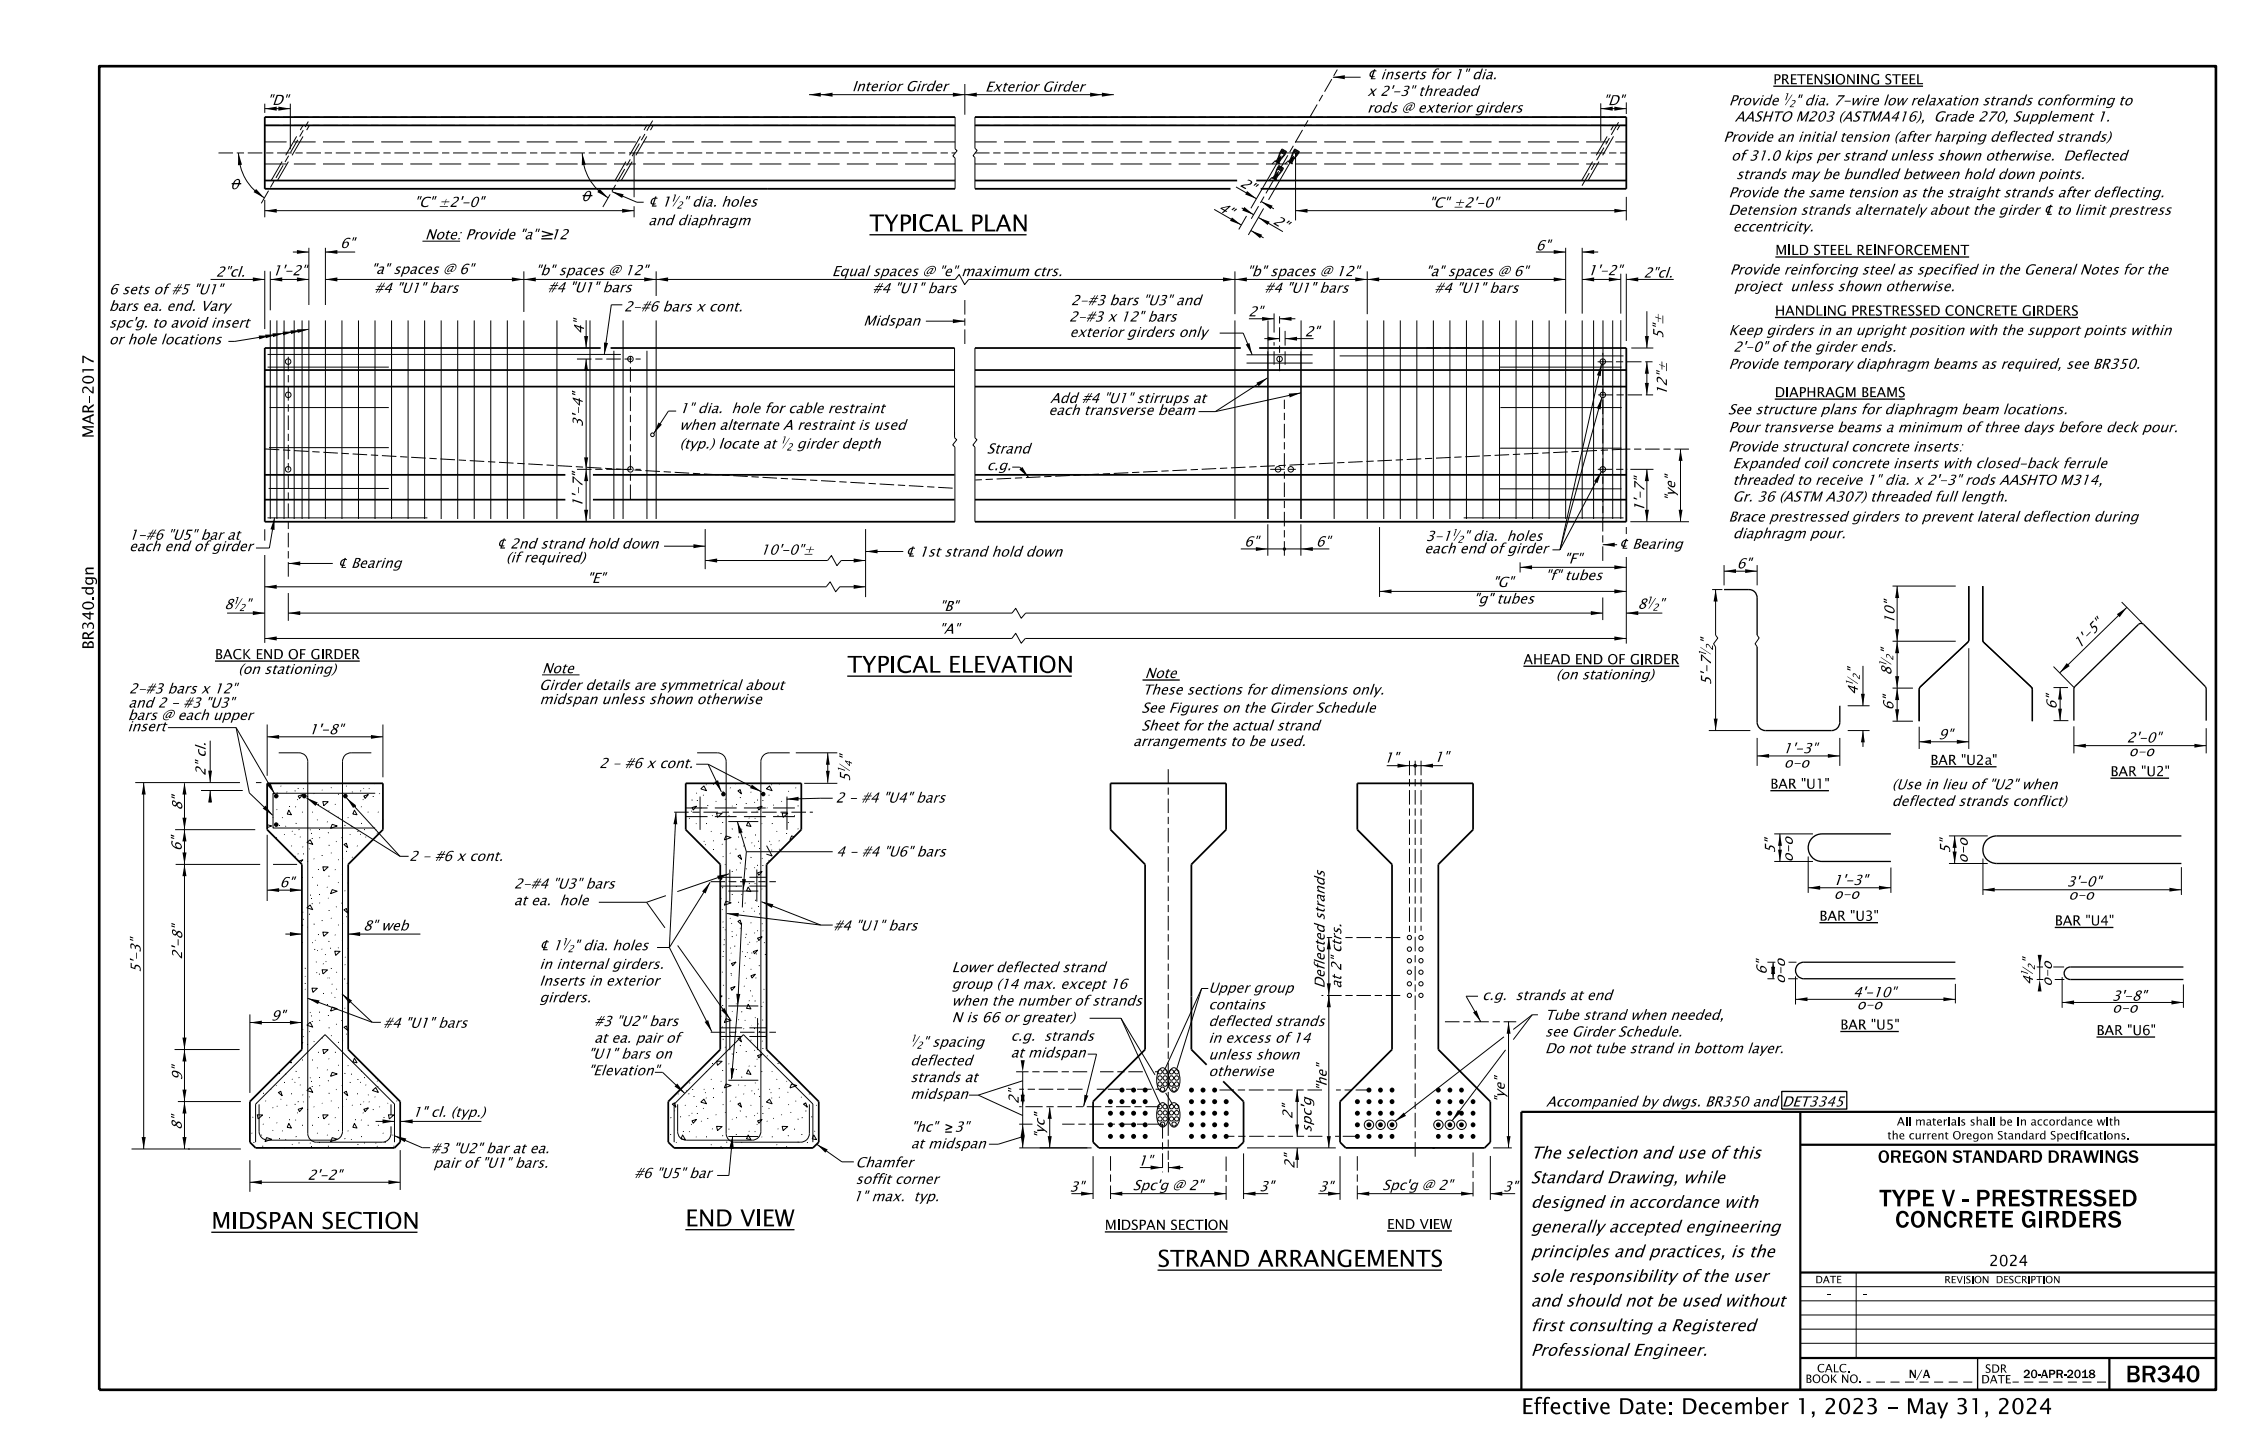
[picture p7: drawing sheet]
<svg xmlns="http://www.w3.org/2000/svg" width="432mm" height="279mm" viewBox="0 0 432 279" stroke-linecap="round" stroke-linejoin="round" font-family="sans-serif">
<defs><g id="words">
<g font-size="3.2">
<text x="166.9" y="44.4">TYPICAL PLAN</text>
<text x="162.7" y="129.1">TYPICAL ELEVATION</text>
<text x="360.9" y="231.5">TYPE V - PRESTRESSED</text>
<text x="40.6" y="235.8">MIDSPAN SECTION</text>
<text x="131.6" y="235.3">END VIEW</text>
<text x="363.8" y="235.6">CONCRETE GIRDERS</text>
<text x="222.2" y="243.1">STRAND ARRANGEMENTS</text>
<text x="408.1" y="265.2">BR340</text>
</g>
<text font-size="3" x="292.1" y="271.4">Effective Date: December 1, 2023 - May 31, 2024</text>
<text font-size="2.4" x="360.5" y="223.1">OREGON STANDARD DRAWINGS</text>
<g font-size="2.3">
<text x="293.9" y="227.1">Standard Drawing, while</text>
<text x="293.9" y="222.3">The selection and use of this</text>
<text x="293.9" y="231.8">designed in accordance with</text>
<text x="293.9" y="236.5">generally accepted engineering</text>
<text x="293.9" y="246">sole responsibility of the user</text>
<text x="293.9" y="241.2">principles and practices, is the</text>
<text x="293.9" y="250.7">and should not be used without</text>
<text x="293.9" y="255.4">first consulting a Registered</text>
<text x="293.9" y="260.2">Professional Engineer.</text>
</g>
<g font-size="2.2">
<text x="18" y="84.1" transform="rotate(-90 18 84.1)">MAR-2017</text>
<text x="18" y="124.6" transform="rotate(-90 18 124.6)">BR340.dgn</text>
<text x="381.9" y="243">2024</text>
</g>
<g font-size="1.9">
<text x="163.6" y="17.5">Interior Girder</text>
<text x="189.1" y="17.6">Exterior Girder</text>
<text x="340.4" y="16.2">PRETENSIONING STEEL</text>
<text x="51.2" y="20.1">&quot;D&quot;</text>
<text x="262.5" y="18.4">x 2'-3&quot; threaded</text>
<text x="262.5" y="21.6">rods @ exterior girders</text>
<text x="307.7" y="20.2">&quot;D&quot;</text>
<text x="331.9" y="20.2">Provide</text>
<text x="333.1" y="23.3">AASHTO M203 (ASTMA416),</text>
<text x="344.6" y="20.2">&quot; dia. 7-wire low relaxation strands conforming to</text>
<text x="374.1" y="23.3">Grade 270, Supplement 1.</text>
<text x="330.8" y="27.2">Provide an initial tension (after harping deflected strands)</text>
<text x="237.9" y="35.6" transform="rotate(30 237.9 35.6)">2 &quot;</text>
<text x="332.3" y="30.8">of 31.0 kips per strand unless shown otherwise.</text>
<text x="333.3" y="34.4">strands may be bundled between hold down points.</text>
<text x="396.6" y="30.8">Deflected</text>
<text x="44.2" y="36.3">0</text>
<text x="79.5" y="39.7">&quot;C&quot; ±2'-0&quot;</text>
<text x="111.6" y="38.6">0</text>
<text x="131" y="39.6">&quot; dia. holes</text>
<text x="233.7" y="40.3" transform="rotate(30 233.7 40.3)">4 &quot;</text>
<text x="274.3" y="39.8">&quot;C&quot; ±2'-0&quot;</text>
<text x="331.9" y="37.9">Provide the same tension as the straight strands after deflecting.</text>
<text x="81.6" y="45.9">Note: Provide &quot;a&quot;</text>
<text x="106.1" y="45.9">12</text>
<text x="124.4" y="43.2">and diaphragm</text>
<text x="244.2" y="42.8" transform="rotate(30 244.2 42.8)">2 &quot;</text>
<text x="332.7" y="44.4">eccentricity.</text>
<text x="52.3" y="52.8">1'-2&quot;</text>
<text x="71.2" y="52.6">&quot;a&quot; spaces @ 6&quot;</text>
<text x="102.7" y="52.8">&quot;b&quot; spaces @ 12&quot;</text>
<text x="159.7" y="53">Equal spaces @ &quot;e&quot; maximum ctrs.</text>
<text x="239.3" y="53">&quot;b&quot; spaces @ 12&quot;</text>
<text x="273.6" y="53">&quot;a&quot; spaces @ 6&quot;</text>
<text x="294.8" y="48">6&quot;</text>
<text x="315.5" y="53.3">2&quot;cl.</text>
<text x="332.1" y="52.7">Provide reinforcing steel as specified in the General Notes for the</text>
<text x="340.8" y="48.9">MILD STEEL REINFORCEMENT</text>
<text x="20.9" y="56.5">6 sets of #5 &quot;U1&quot;</text>
<text x="20.9" y="59.7">bars ea. end. Vary</text>
<text x="71.9" y="56.2">#4 &quot;U1&quot; bars</text>
<text x="105.1" y="56.1">#4 &quot;U1&quot; bars</text>
<text x="119.8" y="59.8">2-#6 bars x cont.</text>
<text x="167.5" y="56.2">#4 &quot;U1&quot; bars</text>
<text x="205.6" y="58.6">2-#3 bars &quot;U3&quot; and</text>
<text x="242.7" y="56.2">#4 &quot;U1&quot; bars</text>
<text x="275.4" y="56.2">#4 &quot;U1&quot; bars</text>
<text x="332.9" y="55.9">project</text>
<text x="343.9" y="55.9">unless shown otherwise.</text>
<text x="20.9" y="62.9">spc'g. to avoid insert</text>
<text x="112.1" y="64.2" transform="rotate(-90 112.1 64.2)">4&quot;</text>
<text x="165.7" y="62.5">Midspan</text>
<text x="205.2" y="61.7">2-#3 x 12&quot; bars</text>
<text x="205.3" y="64.7">exterior girders only</text>
<text x="319.3" y="65.1" transform="rotate(-90 319.3 65.1)">5&quot;±</text>
<text x="331.9" y="64.3">Keep girders in an upright position with the support points within</text>
<text x="340.8" y="60.5">HANDLING PRESTRESSED CONCRETE GIRDERS</text>
<text x="20.9" y="66.1">or hole locations</text>
<text x="331.9" y="70.8">Provide temporary diaphragm beams as required, see BR350.</text>
<text x="332.7" y="67.5">2'-0&quot; of the girder ends.</text>
<text x="201.6" y="77.3">Add #4 &quot;U1&quot; stirrups at</text>
<text x="320" y="75.9" transform="rotate(-90 320 75.9)">12&quot;±</text>
<text x="340.7" y="76.2">DIAPHRAGM BEAMS</text>
<text x="111.9" y="82" transform="rotate(-90 111.9 82)">3'-4&quot;</text>
<text x="130.4" y="79.3">1&quot; dia.</text>
<text x="130.4" y="82.5">when alternate A restraint is used</text>
<text x="140.8" y="79.3">hole for cable restraint</text>
<text x="201.3" y="79.6">each transverse beam</text>
<text x="331.7" y="79.5">See structure plans for diaphragm beam locations.</text>
<text x="331.9" y="82.9">Pour transverse beams a minimum of three days before deck pour.</text>
<text x="130.4" y="86.1">(typ.) locate at</text>
<text x="153" y="86.1">girder depth</text>
<text x="189.4" y="87">Strand</text>
<text x="331.8" y="86.6">Provide structural concrete inserts:</text>
<text x="332.6" y="89.8">Expanded coil concrete inserts with closed-back ferrule</text>
<text x="189.4" y="90.2">c.g.</text>
<text x="332.6" y="93">threaded to receive 1&quot; dia. x 2'-3&quot; rods AASHTO M314,</text>
<text x="111.8" y="97.4" transform="rotate(-90 111.8 97.4)">1'-7&quot;</text>
<text x="315.7" y="98.2" transform="rotate(-90 315.7 98.2)">1'-7&quot;</text>
<text x="321.6" y="96.3" transform="rotate(-90 321.6 96.3)">&quot;ye&quot;</text>
<text x="331.8" y="100.1">Brace prestressed girders to prevent lateral deflection during</text>
<text x="332.6" y="96.2">Gr. 36 (ASTM A307) threaded full length.</text>
<text x="24.7" y="103.6">1-#6 &quot;U5&quot; bar at</text>
<text x="24.8" y="105.8">each end of girder</text>
<text x="97.1" y="107.9">(if required)</text>
<text x="146" y="106.4">10'-0&quot;±</text>
<text x="238.9" y="104.9">6&quot;</text>
<text x="273.4" y="106.2">each end of girder</text>
<text x="273.7" y="103.8">3-1</text>
<text x="281" y="103.8">&quot; dia.</text>
<text x="289.7" y="103.8">holes</text>
<text x="332.7" y="103.3">diaphragm pour.</text>
<text x="296.6" y="111.3">&quot;f&quot; tubes</text>
<text x="333.4" y="109.1">6&quot;</text>
<text x="180.3" y="117.2">&quot;B&quot;</text>
<text x="282.8" y="115.8">&quot;g&quot; tubes</text>
<text x="363.7" y="119.8" transform="rotate(-90 363.7 119.8)">10&quot;</text>
<text x="180.2" y="121.6">&quot;A&quot;</text>
<text x="399.2" y="124.6" transform="rotate(-46 399.2 124.6)">1 '- 5 &quot;</text>
<text x="41.3" y="126.5">BACK END OF GIRDER</text>
<text x="45.7" y="129.3">(on stationing)</text>
<text x="104.1" y="129.2">Note</text>
<text x="219.8" y="130.1">Note</text>
<text x="292.5" y="127.5">AHEAD END OF GIRDER</text>
<text x="298.7" y="130.4">(on stationing)</text>
<text x="328.5" y="131.5" transform="rotate(-90 328.5 131.5)">5'-7</text>
<text x="363.1" y="129.7" transform="rotate(-90 363.1 129.7)">8</text>
<text x="24.6" y="135.8">and 2 - #3 &quot;U3&quot;</text>
<text x="24.7" y="133.1">2-#3 bars x 12&quot;</text>
<text x="103.5" y="132.4">Girder details are symmetrical about</text>
<text x="103.6" y="135.1">midspan unless shown otherwise</text>
<text x="219.1" y="136.8">See Figures on the Girder Schedule</text>
<text x="219.3" y="133.3">These sections for dimensions only.</text>
<text x="356.7" y="133.4" transform="rotate(-90 356.7 133.4)">4</text>
<text x="394.8" y="136.2" transform="rotate(-90 394.8 136.2)">6&quot;</text>
<text x="24.5" y="140.3">insert</text>
<text x="24.5" y="138.2">bars @ each upper</text>
<text x="59.3" y="140.9">1'-8&quot;</text>
<text x="217.5" y="143.2">arrangements to be used.</text>
<text x="219.1" y="140.2">Sheet for the actual strand</text>
<text x="372.1" y="141.8">9&quot;</text>
<text x="408.3" y="142.5">2'-0&quot;</text>
<text x="39.5" y="148.9" transform="rotate(-90 39.5 148.9)">2&quot; cl.</text>
<text x="115" y="147.4">2 - #6 x cont.</text>
<text x="342.3" y="144.5">1'-3&quot;</text>
<text x="342.5" y="147.3">o-o</text>
<text x="370.6" y="146.8">BAR &quot;U2a&quot;</text>
<text x="405.2" y="148.9">BAR &quot;U2&quot;</text>
<text x="408.7" y="145.1">o-o</text>
<text x="35" y="155.6" transform="rotate(-90 35 155.6)">8&quot;</text>
<text x="160.4" y="154">2 - #4 &quot;U4&quot; bars</text>
<text x="163.2" y="150.1" transform="rotate(-90 163.2 150.1)">5</text>
<text x="339.9" y="151.3">BAR &quot;U1&quot;</text>
<text x="363.2" y="151.5">(Use in lieu of &quot;U2&quot; when</text>
<text x="363.2" y="154.7">deflected strands conflict)</text>
<text x="78.5" y="165.2">2 - #6 x cont.</text>
<text x="160.5" y="164.3">4 - #4 &quot;U6&quot; bars</text>
<text x="344.2" y="165.5" transform="rotate(-90 344.2 165.5)">o-o</text>
<text x="377.8" y="165.7" transform="rotate(-90 377.8 165.7)">o-o</text>
<text x="53.7" y="170.2">6&quot;</text>
<text x="98.6" y="170.5">2-#4 &quot;U3&quot; bars</text>
<text x="98.6" y="173.7">at ea.</text>
<text x="107.5" y="173.7">hole</text>
<text x="351.9" y="169.8">1'-3&quot;</text>
<text x="352.1" y="172.5">o-o</text>
<text x="396.8" y="170.1">3'-0&quot;</text>
<text x="397.1" y="172.6">o-o</text>
<text x="69.7" y="178.6">8&quot; web</text>
<text x="160" y="178.6">#4 &quot;U1&quot; bars</text>
<text x="349.3" y="176.7">BAR &quot;U3&quot;</text>
<text x="394.5" y="177.6">BAR &quot;U4&quot;</text>
<text x="35" y="184.2" transform="rotate(-90 35 184.2)">2'-8&quot;</text>
<text x="103.5" y="185.9">in internal girders.</text>
<text x="110.1" y="182.3">&quot; dia. holes</text>
<text x="103.5" y="189.1">Inserts in exterior</text>
<text x="182.7" y="186.6">Lower deflected strand</text>
<text x="182.7" y="189.8">group (14 max. except 16</text>
<text x="232" y="190.5">Upper group</text>
<text x="254.3" y="189.7" transform="rotate(-90 254.3 189.7)">Deflected strands</text>
<text x="257.5" y="189.7" transform="rotate(-90 257.5 189.7)">at 2&quot; ctrs.</text>
<text x="284.5" y="191.9">c.g.</text>
<text x="291.1" y="191.9">strands at end</text>
<text x="342.7" y="188.8" transform="rotate(-90 342.7 188.8)">o-o</text>
<text x="355.7" y="191.3">4'-10&quot;</text>
<text x="390.3" y="189.1" transform="rotate(-90 390.3 189.1)">4</text>
<text x="393.9" y="189.3" transform="rotate(-90 393.9 189.3)">o-o</text>
<text x="52" y="195.8">9&quot;</text>
<text x="73.5" y="197.2">#4 &quot;U1&quot; bars</text>
<text x="103.5" y="192.3">girders.</text>
<text x="114.1" y="196.9">#3 &quot;U2&quot; bars</text>
<text x="182.7" y="193">when the number of strands</text>
<text x="182.7" y="196.2">N is 66 or greater)</text>
<text x="232" y="193.7">contains</text>
<text x="232" y="196.9">deflected strands</text>
<text x="296.6" y="195.7">Tube strand when needed,</text>
<text x="353.3" y="197.6">BAR &quot;U5&quot;</text>
<text x="356.5" y="193.7">o-o</text>
<text x="405.5" y="194.3">o-o</text>
<text x="112.9" y="203.1">&quot;U1&quot; bars on</text>
<text x="114.1" y="200.1">at ea. pair of</text>
<text x="177.1" y="200.9">&quot; spacing</text>
<text x="194" y="199.7">c.g.</text>
<text x="194" y="202.9">at midspan</text>
<text x="200.8" y="199.7">strands</text>
<text x="232" y="200.1">in excess of 14</text>
<text x="232" y="203.3">unless shown</text>
<text x="296.6" y="198.9">see Girder Schedule.</text>
<text x="296.6" y="202.1">Do not tube strand in bottom layer.</text>
<text x="402.5" y="198.6">BAR &quot;U6&quot;</text>
<text x="35" y="207.4" transform="rotate(-90 35 207.4)">9&quot;</text>
<text x="112.9" y="206.3">&quot;Elevation&quot;</text>
<text x="174.7" y="204.4">deflected</text>
<text x="174.7" y="207.6">strands at</text>
<text x="232" y="206.5">otherwise</text>
<text x="79.2" y="214.3">1&quot; cl. (typ.)</text>
<text x="174.7" y="210.8">midspan</text>
<text x="288.9" y="211.7" transform="rotate(-90 288.9 211.7)">&quot;ye&quot;</text>
<text x="296.8" y="212.3">Accompanied by dwgs. BR350 and DET3345</text>
<text x="82.8" y="221.3">#3 &quot;U2&quot; bar at ea.</text>
<text x="174.9" y="220.4">at midspan</text>
<text x="251.8" y="217.3" transform="rotate(-90 251.8 217.3)">spc'g</text>
<text x="59" y="226.4">2'-2&quot;</text>
<text x="83.2" y="224.1">pair of &quot;U1&quot; bars.</text>
<text x="121.7" y="226.1">#6 &quot;U5&quot; bar</text>
<text x="164.3" y="224">Chamfer</text>
<text x="164.3" y="227.2">soffit corner</text>
<text x="163.8" y="230.5">1&quot; max.</text>
<text x="176.1" y="230.5">typ.</text>
<text x="217.5" y="228.4">Spc'g @ 2&quot;</text>
<text x="265.4" y="228.4">Spc'g @ 2&quot;</text>
<text x="212.1" y="236">MIDSPAN SECTION</text>
<text x="266.3" y="235.8">END VIEW</text>
</g>
<g font-size="1.6">
<text x="364.2" y="216">All materials shall be in accordance with</text>
<text x="362.4" y="218.6">the current Oregon Standard Specifications.</text>
<text x="348.9" y="263.3">CALC.</text>
<text x="381.1" y="263.4">SDR</text>
<text x="346.6" y="265.4">BOOK NO.</text>
<text x="366.5" y="264.4">N/A</text>
<text x="380.4" y="265.5">DATE</text>
<text x="388.4" y="264.4">20-APR-2018</text>
</g>
<g font-size="1.4">
<text x="348.5" y="246.2">DATE</text>
<text x="373.3" y="246.2">REVISION</text>
<text x="383.1" y="246.2">DESCRIPTION</text>
</g>
<g font-size="1.3">
<text x="342.3" y="19.2">1</text>
<text x="343.4" y="20.6">2</text>
<text x="128.7" y="38.7">1</text>
<text x="129.9" y="40">2</text>
<text x="149.8" y="85.1">1</text>
<text x="278.6" y="102.8">1</text>
<text x="44.7" y="115.9">1</text>
<text x="45.9" y="117.3">2</text>
<text x="316" y="115.9">1</text>
<text x="317.2" y="117.2">2</text>
<text x="328.9" y="124.9" transform="rotate(-90 328.9 124.9)">2</text>
<text x="327.5" y="126" transform="rotate(-90 327.5 126)">1</text>
<text x="355.7" y="131.7" transform="rotate(-90 355.7 131.7)">1</text>
<text x="362.2" y="128" transform="rotate(-90 362.2 128)">1</text>
<text x="162.2" y="148.4" transform="rotate(-90 162.2 148.4)">1</text>
<text x="163.6" y="147.2" transform="rotate(-90 163.6 147.2)">4</text>
<text x="107.8" y="181.4">1</text>
<text x="108.9" y="182.7">2</text>
<text x="389.4" y="187.4" transform="rotate(-90 389.4 187.4)">1</text>
<text x="174.7" y="199.9">1</text>
<text x="175.9" y="201.2">2</text>
</g>
<g font-size="1.2">
<text x="350.6" y="248.9">-</text>
<text x="357.7" y="248.9">-</text>
</g>
</g></defs>
<g fill="none" stroke="#000" stroke-width=".19">
<path d="M50.8 19.9v1.8M55.7 19.9v8.7M155.3 18.2h58.6M185.2 16.1v5.9M255.9 14.8h5.3M307.3 19.8v7.2M312.2 19.6v2.3M45.8 29.4a10 10 0 0 0 5 8.6M50.8 20.8h4.9M50.8 38.3v3.4M111.8 29.4a10 10 0 0 0 5 8.6M117.5 36.8l4.8 2h1.3"/>
<path d="M121.7 29.4v8.5M121.7 39.6v2.1M183.4 22.5v6.1l.4 .3-.8 1 .4 .4v5.9M187.2 22.5v6l.4 .4-.8 1 .4 .3v6M237.3 35.9l3.9 2.2M238.4 39.9l2.3 1.3M242.1 38.7l2.5 1.4M244.2 34l.9 .5v.1l-.9-.5zM244.4 34.1l1.1-2.3 1 .5-1.6 2.2M244.6 34.2l.2 .1M244.6 34.1l.3 .1M244.7 34l.2 .1"/>
<path d="M244.7 33.9l.3 .1M244.8 30.8l.9 .6v.1l-.9-.6zM244.8 33.9h.2M244.8 33.7l.3 .2M244.9 33.7l.2 .1M244.9 33.6l.3 .1M245 33.4l.1-.1 .2 .3-.5 .8M245 31l1.1-2.4 1 .5-1.6 2.2M245 33.5l.2 .1M245.1 31l.5-.8 .3 .1-.5 .9M245.2 31l.2 .1M245.2 30.9l.3 .1"/>
<path d="M245.2 31.3l-5 8.7M245.3 32.4l-.4 1.2M245.3 32.4l.7 .4M245.3 32.4l.3-.5 .7 .4-.3 .5M245.3 33.5l-.3-.1-.5 .8M245.3 30.8l.2 .1M245.3 30.7l.3 .2M245.4 32.3l.7 .4M245.4 33.1l-.8 1.3M245.4 30.7l.2 .1M245.4 30.6l.3 .1M245.4 32.2l.7 .4"/>
<path d="M245.5 32.1l.7 .4M245.5 30.5l.2 .1M245.6 30.3l.2 .1M245.6 30.2l.3 .2M245.9 29.2l-.4 1.2M245.9 29.2l.7 .4M245.9 29.2l.3-.4 .7 .3-.3 .5M246 29.1l.7 .4M246 29.9l-.8 1.3M246 32.8l-.8 .9M246 29l.7 .4M246.1 28.9l.7 .4"/>
<path d="M246.6 29.6l-.8 1-.3-.2M247.5 31l1.1-2.4 .9 .5-1.5 2.2M247.7 31l.2 .1M247.7 30.9l.2 .1M247.8 30.8l.1 .1M247.8 30.7l.2 .2M247.9 30.7l.1 .1M247.9 30.6l.2 .1M248 30.5l.1 .1M248 30.4l.2 .2M248 30.2l-.4 .8M248.1 30.3l.1 .1"/>
<path d="M248.1 30.2l.2 .2M248.1 30.2h-.1M248.1 30.2l.3 .2-.5 .8M248.2 31.4l-1-.5 1 .5M248.4 29.2l-.5 1.2M248.4 29.2l.2-.4 .7 .3-1 1.5M248.4 29.2l.6 .5M248.4 29.1l.7 .5M248.4 29.9l-4.8 8.4M248.5 29l.7 .4M248.5 28.9l.7 .4M248.7 29.4v12.9"/>
<path d="M307.3 20.8h4.9M312.2 37.8v4.5M40.4 53.6h10.4M50.8 40.4h70.9M50.8 52v11.1M51.9 53.6h7.4M51.9 52.1v7.4M56.2 48.4h3.1M59.3 47.6v10.9M62.5 47.6v10.9M62.5 48.4h5.7M62.5 53.6h120.9l.8-.9 1 1.9 .8-1h114.6"/>
<path d="M81.1 46.3h7.2M100.6 52.1v7.8M119.5 58.5h-2.1l-1.4 9.5M126 52.1v4.7M233.1 40.2l5.2 3M237.1 52.1v8.2M239.3 41.5l-1.5 2.5M240.2 44.2l2.4 1.4M241.6 41.7l4.7 2.7M242.6 40l-2.9 5.1M248.7 40.4h63.5M262.5 52.1v8.2"/>
<path d="M294.9 48.4h5.7M300.6 47.6v12.6M303.8 53.6h7.4M303.8 48.4h3M303.8 47.6v12.6M311.2 52.5v7.7M312.2 53.6h9.1M312.2 52.5v12.9M316.2 59.7v7.1M51.4 68h67.8M51.4 70.4h23.2M51.8 78.2h22.8"/>
<path d="M51.9 61.5v38.1M53.2 61.5v38.1M54.5 61.5v38.1M56.5 61.5v38.1M58 61.5v38.1M59.3 63.2l-14.2 2.3h-1.2M59.3 61.5v38.1M62.5 61.5v38.1M65.7 61.5v38.1M68.8 61.5v38.1M72 61.5v38.1M75.2 61.5v38.1"/>
<path d="M78.4 61.5v38.1M81.5 61.5v38.1M84.7 61.5v38.1M87.9 61.5v38.1M91.1 61.5v38.1M94.2 61.5v38.1M97.4 61.5v38.1M100.6 61.5v38.1M106.9 61.5v38.1M112.5 61.5v5.3M112.5 68.9v31.2M113.3 61.5v38.1"/>
<path d="M117.9 67.3v32.3M119.6 61.5v38.1M124.2 67.3v32.3M126 61.5v38.1M129.8 78.9h-1.5l-2.8 4.3M177.8 61.6h7.4M183.3 66.8v17.2l.4 .4-.8 1 .4 .4v14.3M187.2 66.8v17.2l.4 .4-.8 1 .4 .4v14.3M230.1 79h3.2M234.2 63.9h4.5l1.7 4.2M237.1 61.5v38.1M239.3 68.1h12.7"/>
<path d="M239.3 69.7h12.7M239.8 61.2h4.8M242.7 65h3M243.3 72.5l-10 6.5M243.4 67.4v32.2M243.5 61.5v38.1M244.6 60.1v3.7M244.6 65.7v.6M244.6 67.4v2.6M245.7 61.2h3M246.7 65h5.5M246.7 63.5v2.8"/>
<path d="M246.7 67.4v2.6M249.8 75.4l-16.5 3.6M249.8 61.5v38.1M256.2 61.5v38.1M257.2 68.3h54.5M262.5 61.5v38.1M265.7 61.5v38.1M268.9 61.5v38.1M272 61.5v38.1M275.2 61.5v38.1M278.4 61.5v38.1M281.6 61.5v38.1"/>
<path d="M284.7 61.5v38.1M287.9 61.5v38.1M288 70.4h23.3M288.1 78.2h23.3M291.1 61.5v38.1M294.3 61.5v38.1M297.4 61.5v38.1M300.6 61.5v38.1M303.8 61.5v38.1M306 61.5v38.1M307.5 69.9l-8 35.6M307.6 76.2l-8.1 29.3"/>
<path d="M307.8 61.5v38.1M309.6 61.5v38.1M311.2 61.5v38.1M313.2 66.8h4.2M316.2 69.4v6.4M51.4 99.4h30.7M51.6 93.7h23M51.6 85.9h23M52.7 99.4l-1 5.8h-2.6M194.3 89.6h1.5l1.7 2M281 99.4h30.7M288 93.8h23.3"/>
<path d="M288 86h23.3M307.4 90.5l-7.9 15M313 90.1h4.5M316.2 90.1v10M322.7 86.2v13.9M43.6 117.7h7.2M50.8 101.6v2.2M50.8 106.5v16.9M50.8 112.6h107.8M55.4 117.7h138.9l.7-1 1.1 1.9 .8-.9h110.8M55.4 113.8v5.3M55.4 108.1h8.5"/>
<path d="M127.5 104.8h7.9M135.4 101.5v7.7M135.4 107.6h23.5l.7-1 1.1 1.9 .8-.9h4.7M158.6 112.6l.8-.9 1 1.9 .9-1M161.3 112.6h4.9M166.2 101.5v13.1M166.2 105.8h7.2M238.2 105.3h17M243.4 100.6v6M246.4 105.2h.4v.3h-.4zM249.8 100.6v6M264.9 113.5h47.3"/>
<path d="M264.9 101.1v13.4M291.9 108.9h20.3M291.9 107.9v2M298.1 105.5h1.4M307.7 104.5h2.8M307.7 114.7v4.3M312.2 101.1v1.4M312.2 106.9v16.6M312.2 117.7h7M313 100.1h11.3M328.7 113.1h2M329.4 113.1v8.8l.4 .5-.8 1.1 .4 .6v16.1"/>
<path d="M331 109.6h6.4M331 108.4v3.9M337.4 108.4v3.9M363.4 112.5h12.1M364.2 112.5v25.9M407.4 115.5l3.9 4M408.3 116.6l-12.8 12.5M32.2 139.6h13.1M45.3 139.6l2.6 12.6 4.5 4.3M45.3 139.6l7.4 12.8M50.8 122.5h143.5l.7-1 1.1 1.9 .8-.9h115.3M51.3 139v9.9"/>
<path d="M73.5 139v10.2M104.1 129.5h7.2M337.4 121.9l.3 .5-.7 1.1 .4 .6M354.8 135.4h4.2M357.7 127.8v7.6M363.4 132h3.9M363.4 138.4h3.9M363.4 123h12.1M368.5 139.5v4.2M378 124.4v19.3M394.3 138.3h2.8M394.3 127.9l3.9 4"/>
<path d="M394.3 131.9h2.8M395.5 131.9v6.4M398.2 139.4v5.2M423.6 139.7v4.9M26 150.2h20.1M27.6 150.2v70.3M33.6 159.2h15.4M35.4 150.3v70.2M38.6 151.7h8M40.4 142.1v8.1M40.4 151.7v2.3M49.1 150.2h1.1"/>
<path d="M51.3 141.4h22.2M51.4 158.3l.7 .2-.7 .3M52.4 156.8h.1M52.4 152.4v.1M53.1 155.3h.1M53.2 152.2h.1M53.5 144.5h3.9a1.69 1.69 0 0 1 1.7 1.7v71.3a1.69 1.69 0 0 0 1.6 1.7h12.7a1.69 1.69 0 0 0 1.7-1.7v-1.4M53.6 158.4h.1M53.9 150.8h.1M54.2 156.9h.1M54.8 158.5h.1M55 151.9h.1"/>
<path d="M55.1 156.2l.9 .2-.5-.9-.4 .7M55.6 154.8h.1M56.1 159.5h.1M56.7 151.7h.1M56.7 154.8h.1M56.8 158h.1M57.1 153.4h.1M57.2 151.3h.1M57.3 152.8l.8-.3-.6 .7zM57.4 159.2h.1M58 155.8h.1M58.2 151.3h.1"/>
<path d="M58.8 153.1l18 11.2M59.1 152.8h.1M59.4 150.4h.1M59.5 159.2h.1M59.8 159.8h.1M60 155.8h.1M60.3 152.3h.1M60.9 157.3h.1M61.1 154.3h.1M61.3 159.1h.1M61.8 151.6h.1M62 153.8h1l-.8 .8z"/>
<path d="M62.8 157.7h.1M63 159.8h.1M63.1 155.6h.1M63.6 151.1h.1M63.8 158.2l.9 .3-1.2 .5zM64.3 154.3h.1M64.9 152.4h.1M64.9 156.8h.1M65.7 155.3h.1M65.8 152.2h.1M66.2 158.4h.1M66.5 150.8h.1"/>
<path d="M66.5 153.1l10.3 11.2M66.8 156.9h.1M67.4 158.5h.1M67.6 151.9h.1M68.1 155.5l.4 .9-.8-.2zM68.2 154.8h.1M68.7 159.5h.1M69.3 151.7h.1M69.3 154.8h.1M69.4 158h.1M69.7 153.4h.1M69.8 151.3h.1"/>
<path d="M69.8 152.8l.9-.3-.6 .7zM70 159.2h.1M70.6 155.8h.1M70.8 151.3h.1M71.3 144.5h-3.9a1.63 1.63 0 0 0-1.6 1.7v70.9a1.69 1.69 0 0 1-1.7 1.7h-12.7a1.69 1.69 0 0 1-1.7-1.7v-5.2M71.6 152.8h.1M72 150.4h.1M72 152.2h-19.6v6.7h19.6M72.1 159.2h.1M72.4 159.8h.1M72.6 155.8h.1M72.8 152.3h.1"/>
<path d="M73.5 157.3h.1M129.8 155.9l-1.3 25.9M132.3 157h.1M132.7 155.6h.1M132.8 153.5h.1M132.9 155l.8-.3-.6 .7zM133.2 150.3h.1M133.7 158h.1M133.7 146.6h2.3M133.7 152.2h.1M133.8 144.5h4a1.69 1.69 0 0 1 1.6 1.7v71.3a1.69 1.69 0 0 0 1.7 1.7h12.6a1.69 1.69 0 0 0 1.7-1.7v-5.6M133.9 153.5h.1"/>
<path d="M134.4 152.9v6.3M134.5 151.4l.6-.6 .5 .9zM134.7 155h.1M135 152.6h.1M135.5 150.6h.1M135.6 158h.1M135.9 154.5h.1M136 146.6l10.2 5.3M136 146.6l2.5 5.3M136.5 159.5h.1M136.7 156.5h.1M137 150.4h.1"/>
<path d="M137.4 153.8h.1M137.6 156l1 .1-.8 .7zM138.4 159.9h.1M138.7 157.8h.1M138.8 151.8h.1M139.2 153.4h.1M139.8 157.7h5.8M139.9 156.6h.1M140.2 151.2h.1M140.6 154.6h.1M140.6 159h.1M141.3 150.4h.1"/>
<path d="M141.4 154.4h.1M141.4 157.6h.1M141.6 157.7l1.7 5.7M141.7 151.8l.4-.3 .3 .9zM142.1 153h.1M142.4 159.1h.1M143.3 154.2h.1M143.7 157.7l.5 .9-.9-.2zM143.8 157h.1M144.1 152h.1M144.9 154h.1M144.9 157h.1"/>
<path d="M145.3 155.6h.1M145.4 153.5h.1M145.5 155l.8-.3-.6 .7zM145.8 150.3h.1M146.2 158h.1M146.3 152.2h.1M146.5 153.5h.1M147.1 151.4l.6-.6 .5 .9zM147.2 155h.1M147.6 152.6h.1M148.1 150.6h.1M148.2 158h.1"/>
<path d="M148.5 154.5h.1M149.1 159.5h.1M149.3 156.5h.1M149.6 150.4h.1M150 153.8h.1M150.2 156l1 .1-.8 .7zM151 159.9h.1M151.1 152.9v6.3M151.3 157.8h.1M151.4 151.8h.1M151.6 144.5h-3.9a1.69 1.69 0 0 0-1.6 1.7v70.9a1.69 1.69 0 0 1-1.7 1.7h-12.6a1.63 1.63 0 0 1-1.7-1.7v-5.2M151.8 153.4h.1"/>
<path d="M152.5 156.6h.1M152.8 151.2h.1M152.8 144.5h8M153.2 154.7h.1M153.2 159h.1M153.8 150.4h.1M154.4 150.3h6.4M158.9 144.5v5.7M159.9 153.2l-8.9 .2M266.2 146.9h10.8M328.1 140.2h8M337.4 145.1h15.8"/>
<path d="M337.4 141.6v5.4M353.2 141.6v5.4M354.8 140.2h4.2M357.7 140.2v3.1M368.5 142.3h9.5M398.2 143.1h25.4M33.7 165.9h16.3M51.3 160.2v12.7M51.3 170.8h6.7M52.4 165.9h4.6M53.1 160.7h.1M54.6 160.1h.1"/>
<path d="M54.8 179.2h3.2M56 162.3h.1M56.6 160.1h.1M56.7 164.3h.1M57.2 163.8h.1M57.4 165.2l.7-.2-.5 .6M57.6 160.6h.1M58 177.6l.1-.1-.1 .2M58 168.3h.1M58.1 175h.1M58.1 162.5h.1M58.2 176.4h.1"/>
<path d="M58.2 163.9h.1M58.9 174.2l.6-.5 .5 .9zM58.9 161.7l.6-.6 .5 .9zM59 177.9h.1M59 165.3h.1M59.4 175.4h.1M59.4 162.9h.1M59.5 171.8h.1M59.8 172.4h.1M59.9 173.4h.1M59.9 160.9h.1M60 168.3h.1"/>
<path d="M60.3 177.3h.1M60.3 164.8h.1M60.9 169.9h.1M61.1 179.3h.1M61.1 166.8h.1M61.3 173.2h.1M61.3 160.7h.1M61.3 171.6h.1M61.8 176.6h.1M61.8 164.1h.1M62 178.9h1l-.8 .8zM62 166.3l1 .1-.8 .7z"/>
<path d="M62.8 170.2h.1M63 172.3h.1M63.1 168.1h.1M63.2 174.7h.1M63.2 162.1h.1M63.6 176.2h.1M63.6 163.7h.1M63.8 170.7l.9 .3-1.2 .5zM64.3 179.4h.1M64.3 166.9h.1M64.6 174h.1M64.6 161.5h.1"/>
<path d="M64.9 177.5h.1M64.9 165h.1M64.9 169.3h.1M65.7 173.2h.1M65.7 160.7h.1M65.7 167.9h.1M65.8 177.2h.1M65.8 164.7h.1M66 174.6l.5-.3 .3 .9zM66 162.1l.5-.3 .3 .9zM66.2 170.9h.1M66.5 175.9h.1"/>
<path d="M66.5 163.4h.1M66.8 169.4h.1M66.9 179.2h13.8M67.2 160.1h.1M67.6 164.5h.1M68.5 162.3h.1M69.2 160.1h.1M70.2 160.6h.1M76.8 164.3h1.7M124.1 173.1l3.6 4.9M127.8 171.9l-3.7 1.2h-9.1M135.1 161.4h.1"/>
<path d="M135.4 162.1h.1M135.5 163.1h.1M136.3 169.3l-7.8 12.5M136.9 161.3h.1M137 162.9h.1M138.3 168.6h.3l-.3 .3M138.4 172.4h.1M138.6 174.5h.1M138.6 162h.1M138.7 170.3h.1M138.8 176.9h.1M138.8 164.4h.1"/>
<path d="M138.8 177.9h.1M139.1 161.1l.3-.7 1 .3-1.3 .5M139.2 178.4h.1M139.2 165.9h.1M139.4 172.9l1 .3-1.3 .5zM139.5 175.3l18.1 2.2M139.8 171h5.8M139.9 169.1h.1M140 167.7l-10 3.4M140.1 166.9v6.1M140.2 176.2h.1M140.2 163.7h.1"/>
<path d="M140.4 177.2h.1M140.5 178.8h.1M140.6 179.7h.1M140.6 167.2h.1M140.6 171.6h.1M141.3 175.5h.1M141.3 162.9h.1M141.4 179.4h.1M141.4 166.9h.1M141.4 170.1h.1M141.7 176.8l.4-.2 .3 .8zM141.7 164.3l.4-.3 .3 .9z"/>
<path d="M141.8 173.1h.1M141.8 160.6h.1M142.1 178.1h.1M142.1 165.6h.1M142.4 177.1l-.8 15.9-1.2 14M142.4 171.6h.1M142.8 174.9h.1M142.8 162.3h.1M143 173.3h.1M143 160.8h.1M143.1 179.9h.1M143.3 179.2h.1"/>
<path d="M143.3 166.7h.1M143.3 163.4l-.8 10.7M143.3 163.4h16.6M143.7 170.2l.5 .9-.9-.1zM143.8 169.5h.1M144.1 177.1h.1M144.1 164.5h.1M144.3 174.2h.1M144.3 161.7h.1M144.8 174.8h.1M144.8 162.3h.1M144.9 179h.1"/>
<path d="M144.9 166.5h.1M144.9 169.5h.1M145 172.8h.1M145 160.2h.1M145.3 168.2h.1M145.3 166.9v6.1M145.4 178.6h.1M145.4 166.1h.1M145.5 167.5l.8-.3-.6 .8zM145.6 174h.1M145.6 161.4h.1M145.8 175.3h.1"/>
<path d="M145.8 162.8h.1M146.2 173l11.4 4.5M146.2 170.6h.1M146.3 177.2h.1M146.3 164.7h.1M146.5 178.6h.1M146.5 166.1h.1M147.1 176.4l.1 .1M147.2 176.4h-.1M147.2 162.3l1 2-1.1-.4M147.6 165.1h.1M147.7 161.4h.1"/>
<path d="M148 162.1h.1M148.1 163.1h.1M149.5 161.3h.1M149.6 162.9h.1M152 161l-.3 .2M152.5 160.5l-.5-.1-.3 .7M157.6 177.5h2.3M255.1 179.9v40.4M340.6 165.3h7.5M340.6 160h7.5M341.7 160v5.3M347.2 170.4h15.8"/>
<path d="M347.2 164.4v6.9M363 166.5v4.8M374.2 165.7h7.4M374.2 160.4h7.4M375.3 160.4v5.3M380.7 164.7v7M380.7 170.7h38.1M418.8 166.4v5.3M48 194.7v15M48 196.2h10M58 180.9h.1M58.1 197.6h.1"/>
<path d="M58.2 198.9h.1M58.6 187.3h.1M58.6 189.8h.1M58.6 185.7h.1M58.6 188.6h.1M58.9 196.7l.6-.5 .5 .9zM59.1 191.6l12.4 4.6M59.4 197.9h.1M59.5 194.3h.1M59.8 194.9h.1M59.9 189.6l1 .1-.8 .7zM59.9 195.9h.1"/>
<path d="M60 180.9h.1M60.3 199.8h.1M60.4 182.1h.1M60.5 180.4h.1M60.7 184.6h.1M60.8 186.6h.1M60.9 182.4h.1M61.2 186.9h.1M61.3 195.8h.1M61.3 194.2h.1M61.8 182.1h.1M61.8 199.1h.1"/>
<path d="M61.8 186.1h1.1l-.9 .8zM62 184.9h.1M62.1 190.6h.1M62.4 183.2h.1M62.5 184.5h.1M62.8 192.8h.1M62.9 187.6h.1M63 194.8h.1M63.1 180.7h.1M63.2 197.2h.1M63.2 187.6h.1M63.5 181.9h.1"/>
<path d="M63.5 185.8h.1M63.6 198.7h.1M63.6 190.5h.1M63.7 188.8h.1M63.8 193.3l.9 .3-1.2 .4zM64.3 191.4h.1M64.3 182.5l1 .1-.8 .7zM64.6 196.5h.1M64.6 186.5h.1M64.6 189.8h.1M64.9 181.9h.1M65.7 195.8h.1"/>
<path d="M65.7 190.7l5.8 5.5M65.7 180.4h.1M65.8 199.7h.1M66 197.1l.5-.2 .3 .8zM66.2 193.4h.1M66.2 187.8h.1M66.2 185.1h.1M66.3 183.6h.1M66.5 198.4h.1M66.6 188.7h.1M66.8 181.9h.1M71.5 196.2h1.6"/>
<path d="M126.2 181.8h2.3M128.5 181.8l8.2 16.2M130.1 181.4l10 14.1M138.3 191.1h.3l-.3 .3M138.4 195h.1M138.6 197.1h.1M138.7 186.5h.1M138.7 192.9h.1M138.8 199.4h.1M138.8 183.5h.1M138.9 182.6h.1M138.9 189.1h.1"/>
<path d="M139 181.3h.1M139.1 180.3h.1M139.4 195.5l1 .3-1.3 .4zM139.8 193h5.8M139.9 191.6h.1M140.1 184.2h.1M140.1 195.4v6.1M140.2 198.8h.1M140.2 181.9h.1M140.3 189.6l.8-.3-.6 .7zM140.4 182.9h.1M140.4 187.1h.1"/>
<path d="M140.4 186.8h.1M140.4 184.9l.9-.3-.6 .7zM140.6 194.1h.1M141.1 181.5h.1M141.3 198h.1M141.3 192.6h.1M141.7 199.3l.4-.2 .3 .9zM141.8 195.7h.1M142.4 194.2h.1M142.5 182.6h.1M142.8 197.4h.1M142.8 189.2h.1"/>
<path d="M142.9 185.2h.1M143 195.8h.1M143.1 183.5h.1M143.3 187.7h.1M143.5 182.8h.1M143.6 181.2h.1M143.7 192.7l.5 .9-.9-.1zM143.8 192h.1M143.9 180.8h.1M143.9 183.9h.1M144.1 190.1h.1M144.1 199.6h.1"/>
<path d="M144.1 186h.1M144.2 187.3l.8-.4-.6 .8zM144.3 182.8h.1M144.3 196.8h.1M144.4 191.1h.1M144.6 182.6l.9-.3-.6 .7zM144.8 197.4h.1M144.9 192.1h.1M145 195.3h.1M145.1 187.6h.1M145.1 183.1h.1M145.3 180.7h.1"/>
<path d="M145.5 180l.8-.3-.6 .8zM145.5 195.4v6.1M145.6 196.5h.1M145.8 185.3h.1M145.8 197.9h.1M146.3 193.1h.1M146.3 199.8h.1M146.4 195.7h.1M146.5 192.3h.1M146.6 189.8h.1M146.7 180.9h.1M146.9 183.1h.1"/>
<path d="M147.1 199h.1M147.2 198.9l-.1 .1M209.2 195.4h6M215.2 195.4l7.5 16.4M215.2 195.4l6.6 10.9M230.7 189.7l-7 15.4M230.7 189.7l-4.8 15.5M230.7 189.7h1.3M283.8 191.2h-2.3l2.8 4.9M288.7 199l-20.8 16.2M289.6 196v24.3M294.2 194.7l-3.7 2.9"/>
<path d="M294.2 194.7h1.1M294.2 194.7l-3.7 4.8M339.3 187.8h1.4M339.3 184.6h1.6M340.4 184.6v3.2M343.3 187.8h1.9M343.4 184.6h1.5M344.7 191.8h30.7M344.7 187.4v5.4M375.4 188.8v3.7M391.1 188h1.2M391.1 185.6h1.2"/>
<path d="M391.6 184.8v3.2M394.2 185.6h2.1M394.5 188h1.8M395.9 192.4h23.3M395.9 187.5v5.9M419.2 188.9v4.5M33.5 201.4h12.5M34.1 211.4h12.1M48.3 217.4h.1M48.5 214.4h.1M48.8 219.2h.1M49.1 219.2v-7.3l13.3-13.4 13.3 13.3v7.4"/>
<path d="M49.2 211.7h.1M49.4 213.9l1 .1-.8 .7zM50.2 217.8h.1M50.4 219.9h.1M50.5 215.7h.1M50.6 209.7h.1M51 211.2h.1M51.2 218.3l.9 .3-1.2 .5zM51.7 214.5h.1M52 209.1h.1M52.4 212.5h.1M52.4 216.9h.1"/>
<path d="M53 208.3h.1M53.1 215.4h.1M53.2 212.3h.1M53.4 209.7l.5-.3 .3 .9zM53.6 218.5h.1M53.6 206h.1M53.9 210.9h.1M54.2 217h.1M54.6 207.7h.1M54.8 218.7h.1M54.8 206.1h.1M55 212.1h.1"/>
<path d="M55.1 216.3l.9 .2-.5-.9-.4 .7M55.6 214.9h.1M55.8 203.6l.2 .3h-.5M56 209.9h.1M56.1 219.6h.1M56.1 207.1h.1M56.6 207.7h.1M56.7 211.8h.1M56.7 214.9h.1M56.8 218.1h.1M56.8 205.6h.1M57.1 213.5h.1"/>
<path d="M57.2 211.4h.1M57.3 212.9l.8-.3-.6 .7zM57.4 219.3h.1M57.4 206.8h.1M57.6 208.2h.1M58 200.1h.1l-.1 .1M58 215.9h.1M58 203.4h.1M58.1 210.1h.1M58.2 211.4h.1M58.9 209.3l.6-.6 .5 .9zM59.1 212.9h.1"/>
<path d="M59.1 200.4h.1M59.4 210.5h.1M59.5 219.3h.1M59.5 206.8h.1M59.8 220h.1M59.8 207.4h.1M59.9 208.5h.1M60 215.9h.1M60 203.4h.1M60.3 212.4h.1M60.9 217.4h.1M60.9 204.9h.1"/>
<path d="M61.1 214.4h.1M61.1 201.9h.1M61.3 208.3h.1M61.3 219.2h.1M61.3 206.7h.1M61.8 211.7h.1M62 213.9l1 .1-.8 .7zM62 201.4h1l-.8 .8zM62.8 217.8h.1M62.8 205.3h.1M63 219.9h.1M63 207.4h.1"/>
<path d="M63.1 215.7h.1M63.1 203.2h.1M63.2 209.7h.1M63.5 206.5l.3-.7 .9 .3-1.2 .5M63.6 211.2h.1M63.8 218.3l.9 .3-1.2 .5zM64.3 214.5h.1M64.3 201.9h.1M64.6 209.1h.1M64.9 212.5h.1M64.9 216.9h.1M64.9 200h.1"/>
<path d="M64.9 204.4h.1M65.6 208.3h.1M65.7 215.4h.1M65.7 202.9h.1M65.8 212.3h.1M66 209.7l.5-.3 .3 .9zM66.2 218.5h.1M66.2 206h.1M66.5 210.9h.1M66.8 217h.1M66.8 204.5h.1M67.2 207.7h.1"/>
<path d="M67.4 218.7h.1M67.4 206.1h.1M67.6 212.1h.1M68.1 215.6l.4 .9-.8-.2zM68.1 203.1l.4 .8-.8-.1zM68.2 214.9h.1M68.5 209.9h.1M68.7 219.6h.1M68.7 207.1h.1M69.2 207.7h.1M69.3 211.8h.1M69.3 214.9h.1"/>
<path d="M69.4 218.1h.1M69.4 205.6h.1M69.7 213.5h.1M69.8 211.4h.1M69.8 212.9l.9-.3-.6 .7zM70 219.3h.1M70 206.8h.1M70.2 208.2h.1M70.6 215.9h.1M70.7 210.1h.1M70.8 211.4h.1M71.5 209.3l.6-.6 .5 .9z"/>
<path d="M71.6 212.9h.1M72 210.5h.1M72.1 215.2h3.6M72.1 219.3h.1M72.1 206.8h.1M72.4 220h.1M72.4 207.4h.1M72.5 208.5h.1M72.6 215.9h.1M72.8 212.4h.1M73.5 217.4h.1M73.7 214.4h.1"/>
<path d="M73.9 219.2h.1M74.4 211.7h.1M74.6 213.9l1 .1-.8 .7zM75.1 211.9v2.1M75.4 217.8h.1M75.6 219.9h.1M75.7 215.7h.1M75.7 217.9l5.4 2.3h1.5M76.2 211.2h.1M76.9 215.2h15.5M127.2 205.8l4.2 4M128.8 214.5h.1"/>
<path d="M128.8 217.7h.1M129.1 211.9l.4-.3 .3 .9zM129.4 219.2v-7.3l13.3-13.4 13.4 13.3v7.4M129.5 213.1h.1M129.8 219.2h.1M130.2 209.9h.1M130.7 214.3h.1M131.1 217.8l.5 .9-.9-.2zM131.2 217.1h.1M131.6 212.1h.1M131.7 209.3h.1M132.2 209.9h.1"/>
<path d="M132.3 214.1h.1M132.3 217.1h.1M132.4 207.8h.1M132.7 215.8h.1M132.8 213.6h.1M132.9 215.1l.8-.3-.6 .7zM133 209h.1M133.2 210.4h.1M133.7 218.1h.1M133.7 212.3h.1M133.9 213.6h.1M134.5 211.5l.6-.6 .5 .9z"/>
<path d="M134.7 215.1h.1M135 212.7h.1M135.1 209h.1M135.4 209.7h.1M135.5 210.7h.1M135.6 218.2h.1M135.6 205.6h.1M135.9 214.6h.1M136.5 219.6h.1M136.5 207.1h.1M136.7 216.6h.1M136.7 204.1h.1"/>
<path d="M136.9 208.9h.1M137 210.5h.1M137.4 213.9h.1M137.6 216.1l1 .1-.8 .8zM137.6 203.6l1 .1-.8 .7zM138.4 207.5h.1M138.6 209.6h.1M138.7 217.9h.1M138.7 205.4h.1M138.8 211.9h.1M139.1 208.7l.3-.7 1 .3-1.3 .5M139.2 213.5h.1"/>
<path d="M139.2 200.9h.1M139.4 219.2h.2M139.8 218.1h5.8M139.8 207.3h5.8M139.9 216.7h.1M139.9 204.1h.1M140.2 211.3h.1M140.6 214.8h.1M140.6 219.1h.1M140.6 202.2h.1M140.6 206.6h.1M140.7 218.1l-.8 7.5h-2.2"/>
<path d="M141.3 210.5h.1M141.4 214.5h.1M141.4 217.7h.1M141.4 202h.1M141.4 205.1h.1M141.7 211.9l.4-.3 .3 .9zM141.8 208.2h.1M142.1 213.1h.1M142.1 200.6h.1M142.4 219.2h.1M142.4 206.7h.1M142.8 209.9h.1"/>
<path d="M143 208.3h.1M143.3 214.3h.1M143.3 201.8h.1M143.7 217.8l.5 .9-.9-.2zM143.7 205.3l.5 .9-.9-.2zM143.8 217.1h.1M143.8 204.5h.1M144.1 212.1h.1M144.3 209.3h.1M144.8 209.9h.1M144.9 214.1h.1M144.9 201.5h.1"/>
<path d="M144.9 217.1h.1M144.9 204.6h.1M145 207.8h.1M145.3 215.8h.1M145.3 203.2h.1M145.4 213.6h.1M145.4 201.1h.1M145.5 215.1l.8-.3-.6 .7zM145.5 202.6l.8-.3-.6 .7zM145.6 209h.1M145.8 210.4h.1M146.2 218.1h.1"/>
<path d="M146.3 205.6h.1M146.3 212.3h.1M146.5 213.6h.1M146.5 201.1h.1M147.1 211.5l.6-.6 .5 .9zM147.2 215.1h.1M147.2 202.6h.1M147.6 212.7h.1M147.7 209h.1M148 209.7h.1M148.1 210.7h.1M148.2 218.2h.1"/>
<path d="M148.2 205.6h.1M148.5 214.6h.1M149.1 219.6h.1M149.1 207.1h.1M149.3 216.6h.1M149.3 204.1h.1M149.5 208.9h.1M149.6 210.5h.1M150 213.9h.1M150.2 216.1l1 .1-.8 .8zM151 207.5h.1M151.2 209.6h.1"/>
<path d="M151.3 217.9h.1M151.4 211.9h.1M151.7 208.7l.3-.7 1 .3-1.3 .5M151.8 213.5h.1M152.5 216.7h.1M152.8 211.3h.1M153.2 214.8h.1M153.2 219.1h.1M153.8 210.5h.1M154 214.5h.1M154 217.7h.1M154.3 211.9l.4-.3 .3 .9z"/>
<path d="M154.7 213.1h.1M155 219.2h.1M155.4 209.9h.1M155.9 214.3h.1M156.2 217.8l.6 .9-.9-.2zM156.4 217.1h.1M156.7 212.1h.1M156.8 219.6l4.8 3.4h2.3M186.1 210.1h1.7M187.8 210.1l8.6 4M196.4 205.7v14.6M196.4 218.1l-4.7 1.5h-1.8"/>
<path d="M196.4 207.4l-8.6 2.7M201.5 212.5v7.8M208.8 202.3h1.7l-2.5 10.1M222.8 211.8a.8 .8 0 0 1 1.2 .5 3.7 3.7 0 0 1-.3 3.8 .81 .81 0 0 1-1.3-.5 3.8 3.8 0 0 1 .4-3.8zM222.8 205.1a.79 .79 0 0 1 1.2 .5 3.7 3.7 0 0 1-.3 3.8 .82 .82 0 0 1-1.3-.5 3.9 3.9 0 0 1 .4-3.8zM223.8 209.7l1.2 2M224.9 211.8a.8 .8 0 0 1 1.3 .5 3.5 3.5 0 0 1-.6 3.9 1.04 1.04 0 0 1-1.2-1 3.7 3.7 0 0 1 .5-3.4zM224.9 205.1a.79 .79 0 0 1 1.3 .5 3.7 3.7 0 0 1-.4 3.8 .8 .8 0 0 1-1.2-.5 3.8 3.8 0 0 1 .3-3.8zM249.1 209.2v8.9M289.1 201.5l-10.3 13.6M25.3 220.5h20.9M48 222.6v6.1"/>
<path d="M48 226.9h28.8M54.6 220.2h.1M56.6 220.2h.1M67.2 220.2h.1M69.2 220.2h.1M76.8 220.7v7.7M129.4 220.3h9.2M138.4 220h.1M142 220.3h14.1M151 220h.1M195.7 220.3h13.9M205.7 229.1h4.2"/>
<path d="M209.9 221.9v8.2M213.2 229.1h22.2M218.8 224h4.4M224.3 224h2.9M238.8 221.3v8.8M238.8 229.1h4.7M239.4 220.3h17.1M249.1 220.3v3.8M253.1 229.1h4.2M257.3 221.9v8.4M260.6 229.1h22.2M286.1 229.1h4.8"/>
<path d="M286.1 221.8v8.5M286.7 220.3h3.6M345.7 255.1h79.7M345.7 257.8h79.7M345.7 252.3h79.7M345.7 246.9h79.7M345.7 249.6h79.7M356.4 244.2v16.4"/>
<circle cx="55.3" cy="69.4" r=".53"/>
<circle cx="55.3" cy="75.8" r=".53"/>
<circle cx="121" cy="68.9" r=".53"/>
<circle cx="245.7" cy="68.9" r=".53"/>
<circle cx="307.7" cy="75.8" r=".53"/>
<circle cx="307.7" cy="69.4" r=".53"/>
<circle cx="55.3" cy="90.1" r=".53"/>
<circle cx="121" cy="90.1" r=".53"/>
<circle cx="125.3" cy="83.4" r=".35"/>
<circle cx="245.4" cy="90.1" r=".53"/>
<circle cx="247.8" cy="90.1" r=".53"/>
<circle cx="307.7" cy="90.1" r=".53"/>
<circle cx="271.7" cy="146.9" r=".25"/>
<circle cx="270.6" cy="179.9" r=".42"/>
<circle cx="272.8" cy="179.9" r=".42"/>
<circle cx="270.6" cy="182.1" r=".42"/>
<circle cx="270.6" cy="191" r=".41"/>
<circle cx="270.6" cy="186.6" r=".41"/>
<circle cx="270.6" cy="184.4" r=".42"/>
<circle cx="270.6" cy="188.8" r=".41"/>
<circle cx="272.8" cy="191" r=".41"/>
<circle cx="272.8" cy="188.8" r=".41"/>
<circle cx="272.8" cy="186.6" r=".41"/>
<circle cx="272.8" cy="184.4" r=".42"/>
<circle cx="272.8" cy="182.1" r=".42"/>
<circle cx="222.7" cy="206.9" r=".42"/>
<circle cx="222.7" cy="212.4" r=".42"/>
<circle cx="222.7" cy="205.7" r=".41"/>
<circle cx="222.7" cy="213.5" r=".42"/>
<circle cx="222.7" cy="214.7" r=".41"/>
<circle cx="222.7" cy="208" r=".42"/>
<circle cx="223.2" cy="215.7" r=".42"/>
<circle cx="223.2" cy="209" r=".42"/>
<circle cx="223.7" cy="205.7" r=".42"/>
<circle cx="223.7" cy="212.4" r=".42"/>
<circle cx="223.7" cy="208" r=".42"/>
<circle cx="223.7" cy="214.7" r=".42"/>
<circle cx="223.7" cy="206.9" r=".42"/>
<circle cx="223.7" cy="213.6" r=".41"/>
<circle cx="224.9" cy="206.9" r=".42"/>
<circle cx="224.9" cy="213.6" r=".41"/>
<circle cx="224.9" cy="208" r=".42"/>
<circle cx="224.9" cy="214.7" r=".42"/>
<circle cx="224.9" cy="212.4" r=".42"/>
<circle cx="224.9" cy="205.7" r=".42"/>
<circle cx="225.4" cy="209" r=".42"/>
<circle cx="225.4" cy="215.7" r=".42"/>
<circle cx="225.9" cy="212.4" r=".42"/>
<circle cx="225.9" cy="206.9" r=".42"/>
<circle cx="225.9" cy="208" r=".42"/>
<circle cx="225.9" cy="205.7" r=".41"/>
<circle cx="225.9" cy="214.7" r=".41"/>
<circle cx="225.9" cy="213.5" r=".42"/>
<circle cx="262.8" cy="215.8" r=".9"/>
<circle cx="265.1" cy="215.8" r=".9"/>
<circle cx="267.3" cy="215.8" r=".9"/>
<circle cx="276.2" cy="215.8" r=".9"/>
<circle cx="278.4" cy="215.8" r=".91"/>
<circle cx="280.6" cy="215.8" r=".91"/>
</g>
<g fill="none" stroke="#000" stroke-width=".34">
<path d="M50.8 34.6h132.6M50.8 24.1h132.6M183.4 22.5h-132.6v13.7h132.6M187.2 22.5h125v13.7h-70.2M187.2 34.6h50.3M187.2 36.2h49.1M187.2 24.1h125M241.2 34.6h71M50.8 74.2h132.5M50.8 71h132.5M115.3 66.8h-64.5v33.3h132.5M117.2 66.8h66.1"/>
<path d="M187.2 66.8h51M187.2 74.2h125M187.2 71h125M241.8 66.8h70.4v33.3h-125M50.8 95.9h57.7M50.8 91.1h57.7M113.8 95.9h69.5M113.8 91.1h69.5M187.2 95.9h125M187.2 91.1h125M51.3 150.3h22.2v8.9l-6.6 6.7v35.5l9.9 10v7.8l-1.1 1.1h-26.6l-1.1-1.1v-7.8l10-10v-35.5l-6.7-6.7zM131.7 150.3h22.1v8.9l-6.6 6.7v35.5l10 10v7.8l-1.1 1.1h-26.7l-1.1-1.1v-7.8l10-10v-35.5l-6.6-6.7z"/>
<path d="M260.6 150.3h22.2v8.9l-6.6 6.7v35.5l9.9 10v7.8l-1.1 1.1h-26.6l-1.1-1.1v-7.8l10-10v-35.5l-6.7-6.7zM231.7 204.3l-3-2.9v-35.5l6.7-6.7v-8.9h-22.2v8.9l6.7 6.7v35.5l-10 10v7.8l1.1 1.1h26.6l1.2-1.1v-7.8l-4-3.9"/>
</g>
<g fill="#000">
<path d="M155.3 18.2l2.3-.4v.8zM157.6 18.2l2.2-.4v.8zM183 17.8l2.2 .4-2.2 .4zM185.2 18.2l2.3-.4v.8zM209.3 17.8l2.3 .4-2.3 .4zM211.6 17.8l2.3 .4-2.3 .4zM255.9 14.8l2.3-.4v.8zM45.8 29.4l.7 2.2-.8 .1zM49.2 36.3l1.5 1.7-2-1.1zM50.8 20.8l2.3-.3v.7zM53.4 20.5l2.3 .3-2.3 .4zM111.8 29.4l.7 2.2-.8 .1z"/>
<path d="M115.1 36.3l1.7 1.7-2.1-1.1zM117.5 36.8l2.2 .5-.2 .7zM130.5 37.6h.1l-1.3 2h-.2zM238.9 39.7l1.8 1.5-2.2-.8zM239.4 36.7l1.8 1.4-2.1-.8zM307.3 20.8l2.3-.3v.7zM310 20.5l2.2 .3-2.2 .4zM344 18.2h.2l-1.4 2h-.1zM48.5 53.2l2.3 .4-2.3 .4zM50.8 40.4l2.3-.3v.7zM51.9 53.6l2.3-.4v.8zM57 53.2l2.3 .4-2.3 .4z"/>
<path d="M57 48l2.3 .4-2.3 .3zM62.5 53.6l2.3-.4v.8zM62.5 48.4l2.3-.4v.7zM98.3 53.2l2.3 .4-2.3 .4zM100.6 53.6l2.3-.4v.8zM119.5 40.1l2.2 .3-2.2 .4zM123.7 53.2l2.3 .4-2.3 .4zM126 53.6l2.3-.4v.8zM234.8 53.2l2.3 .4-2.3 .4zM236.5 41.7l1.8 1.5-2.2-.8zM237.1 53.6l2.3-.4v.8zM240.2 44.2l2.1 .8-.4 .7z"/>
<path d="M241.6 41.7l2.2 .8-.4 .7zM242.1 38.7l2.2 .8-.4 .6zM248.7 40.4l2.3-.3v.7zM260.2 53.2l2.3 .4-2.3 .4zM262.5 53.6l2.3-.4v.8zM298.3 53.2l2.3 .4-2.3 .4zM298.3 48l2.3 .4-2.3 .3zM303.8 53.6l2.3-.4v.8zM303.8 48.4l2.3-.4v.7zM308.9 53.2l2.3 .4-2.3 .4zM310 40.1l2.2 .3-2.2 .4zM312.2 53.6l2.3-.4v.8z"/>
<path d="M49.7 64.4h2.2l-2.1 .7zM50.9 64.2h2.2l-2.1 .7zM52.3 64h2.2l-2.1 .7zM54.3 63.6h2.1l-2 .7zM55.8 63.4h2.2l-2.1 .7zM57 63.2h2.3l-2.1 .7zM112.5 68.9l.4 2.3h-.8zM112.1 64.5h.8l-.4 2.3zM116 65.7l.7 .1-.7 2.2zM183 61.2l2.2 .4-2.2 .4zM239.2 66.1l.7-.3 .5 2.3zM241.2 73.4l2.1-.9-1.6 1.6z"/>
<path d="M242.3 60.8l2.3 .4-2.3 .4zM243.4 64.6l2.3 .4-2.3 .4zM247.4 75.5l2.4-.1-2.2 .9zM245.7 61.2l2.3-.4v.8zM246.7 65l2.3-.4v.8zM307.6 76.2l-.3 2.4-.7-.2zM307.5 69.8l-.2 2.4-.7-.2zM316.2 69.4l.4 2.3h-.8zM315.8 64.5h.8l-.4 2.3zM315.8 73.5h.8l-.4 2.3zM112.5 90.1l.4 2.2h-.8zM112.1 87.8h.8l-.4 2.3z"/>
<path d="M112.1 97.8h.8l-.4 2.3zM126.4 81.1l.7 .4-1.6 1.7zM151.6 84h.1l-1.5 2zM195.7 90.1l.6-.5 1.2 2zM307.4 90.5l-.7 2.2-.7-.3zM316.2 90.1l.4 2.2h-.8zM315.8 97.8h.8l-.4 2.3zM322.7 86.2l.3 2.2h-.7zM322.3 97.8h.7l-.3 2.3zM46.5 114.8h.1l-1.3 2.1h-.2zM48.5 117.3l2.3 .4-2.3 .3zM52.7 99.4v2.3l-.8-.1z"/>
<path d="M50.8 112.6l2.3-.4v.8zM55.4 117.7l2.2-.4v.7zM55.4 108.1l2.2-.4v.8zM133.1 104.4l2.3 .4-2.3 .4zM135.4 107.6l2.3-.4v.7zM163.9 107.2l2.3 .4-2.3 .3zM163.9 112.2l2.3 .4-2.3 .4zM166.2 105.8l2.3-.4v.8zM241.1 105l2.3 .3-2.3 .4zM249.8 105.3l2.3-.3v.7zM264.9 113.5l2.3-.4v.8zM280.4 101.8h.1l-1.3 2h-.2z"/>
<path d="M291.9 108.9l2.2-.4v.8zM305.4 117.3l2.3 .4-2.3 .3zM310 108.5l2.2 .4-2.2 .4zM310 113.1l2.2 .4-2.2 .4zM307.7 104.5l2.3-.4v.8zM312.2 117.7l2.3-.4v.7zM317.8 114.8h.2l-1.4 2h-.1zM329.4 113.1l.4 2.3h-.8zM331 109.6l2.3-.4v.8zM335.1 109.2l2.3 .4-2.3 .4zM364.2 112.5l.4 2.3h-.7zM406.4 117.9l1.9-1.3-1.3 1.8z"/>
<path d="M50.8 122.5l2.3-.4v.8zM310 122.1l2.2 .4-2.2 .4zM326.5 124.1l2 1.5zM329 137.9h.8l-.4 2.3zM354.7 129.8l2 1.3v.2zM357.3 133.1h.7l-.3 2.3zM361.1 126.1l2 1.3v.2zM364.2 132l.4 2.3h-.7zM364.2 123l.4 2.3h-.7zM363.9 136.1h.7l-.4 2.3zM363.9 129.8h.7l-.4 2.2zM363.9 120.8h.7l-.4 2.2z"/>
<path d="M395.5 131.9l.4 2.3h-.8zM395.1 136h.8l-.4 2.3zM396.8 127.2l.6 .6-1.9 1.3zM27.6 150.2l.4 2.3h-.8zM35.4 150.2l.4 2.3h-.8zM35 156.9h.8l-.4 2.3zM40.4 151.7l.3 2.3h-.7zM40 147.9h.7l-.3 2.3zM51 154.6l1.4 1.9-2-1.3zM51.3 150.6l.6-.4 .8 2.2zM51.3 141.4l2.3-.4v.8zM58.8 153.1l2.2 .9-.4 .7z"/>
<path d="M66.5 153.1l1.9 1.5-.6 .4zM71.2 141l2.3 .4-2.3 .4zM129.8 155.9l.2 2.3h-.7zM137.2 150.1l.7-.4 .6 2.2zM141.6 157.7l1 2-.7 .2zM144.4 150.6l1.8 1.3-2.2-.7zM151 153.4l2.3-.5v.8zM158.9 144.5l.4 2.3h-.7zM158.6 147.9h.7l-.4 2.3zM161.1 146.5l2.1 1.3v.2zM268.3 146.5l2.3 .4-2.3 .4zM272.8 146.9l2.3-.4v.8z"/>
<path d="M337.4 145.1l2.3-.4v.7zM350.9 144.7l2.3 .4-2.3 .3zM357.7 140.2l.3 2.3h-.7zM368.5 142.3l2.2-.3v.7zM375.7 142l2.3 .3-2.3 .4zM398.2 143.1l2.3-.4v.8zM421.3 142.7l2.3 .4-2.3 .4zM35.4 165.9l.4 2.2h-.8zM35.4 159.2l.4 2.3h-.8zM35 163.6h.8l-.4 2.3zM51.3 170.8l2.3-.4v.8zM55.7 170.4l2.3 .4-2.3 .4z"/>
<path d="M55.7 178.9l2.3 .3-2.3 .4zM66.9 179.2l2.2-.3v.7zM136.3 169.3l-.8 2.1-.7-.3zM137.7 168.1l2.3-.4-2.1 1.1zM139.5 175.3l2.4-.1-.2 .7zM142.5 168.7h.7l-.5 2.3zM146.2 173l2.3 .5-.3 .7zM341.7 160l.4 2.3h-.7zM341.4 163.1h.7l-.4 2.2zM347.2 170.4l2.3-.4v.7zM360.8 170l2.2 .4-2.2 .3zM375.3 160.4l.4 2.3h-.8z"/>
<path d="M374.9 163.4h.8l-.4 2.3zM380.7 170.7l2.3-.3v.7zM416.5 170.4l2.3 .3-2.3 .4zM35 199.1h.8l-.4 2.3zM48 196.2l2.3-.3v.7zM55.7 195.9l2.3 .3-2.3 .4zM59.1 191.6l2.2 .4-.2 .7zM65.7 190.7l1.9 1.3-.5 .5zM109.5 180.3h.2l-1.4 2h-.1zM135.3 196.1l.7-.3 .7 2.2zM138.5 193.9l.6-.5 1 2.1zM141.4 190.7h.7l-.5 2.3z"/>
<path d="M255.1 179.9l.4 2.3h-.8zM255.1 191l.4 2.3h-.8zM254.7 188.7h.8l-.4 2.3zM282.8 194.3l.7-.4 .8 2.2zM289.6 196.1l.4 2.3h-.7zM340.4 184.6l.4 2.3h-.8zM340 185.5h.8l-.4 2.3zM344.7 191.8l2.3-.4v.7zM373.1 191.4l2.3 .4-2.3 .3zM388.3 185.5l2 1.3v.1l-2-1.3zM391.6 188l.4 2.3h-.8zM391.2 183.2h.8l-.4 2.3z"/>
<path d="M395.9 192.4l2.3-.4v.8zM416.9 192l2.3 .4-2.3 .4zM27.2 218.2h.8l-.4 2.3zM35.4 201.4l.4 2.3h-.8zM35.4 211.4l.4 2.3h-.8zM35 209.1h.8l-.4 2.3zM35 218.2h.8l-.4 2.3zM73.4 214.8l2.3 .4-2.3 .4zM75.7 217.9l2.3 .6-.3 .7zM76.9 215.2l2.3-.4v.8zM130 207.9l1.4 1.9-1.9-1.3zM140.3 205h.7l-.6 2.3z"/>
<path d="M176.5 198.8h.2l-1.4 2h-.1zM196.4 215.7l.3 2.3h-.7zM196.4 209.1l.3 2.2h-.7zM196 218h.7l-.3 2.3zM196 203.4h.7l-.3 2.3zM196 210.1h.7l-.3 2.3zM201.5 212.4l.4 2.3h-.7zM201.2 218h.7l-.4 2.3zM208.2 210.1l.8 .2-1 2.1zM249.1 209.2l.3 2.3h-.7zM248.7 215.8h.7l-.3 2.3zM254.7 218h.8l-.4 2.3z"/>
<path d="M267.9 215.2l1.6-1.7 .4 .6zM279.9 213l.6 .5-1.7 1.6zM289.3 218h.7l-.4 2.3zM48 226.9l2.3-.4v.8zM74.6 226.5l2.2 .4-2.2 .4zM140.7 218.1l.1 2.3-.7-.1zM156.8 219.6l2.1 1-.4 .6zM207.6 228.7l2.3 .4-2.3 .3zM213.2 229.1l2.3-.4v.7zM220.9 223.7l2.3 .3-2.3 .4zM224.3 224l2.3-.3v.7zM233.2 228.7l2.2 .4-2.2 .3z"/>
<path d="M238.8 229.1l2.3-.4v.7zM249.1 220.3l.3 2.3h-.7zM255 228.7l2.3 .4-2.3 .3zM260.6 229.1l2.3-.4v.7zM280.5 228.7l2.3 .4-2.3 .3zM286.1 229.1l2.3-.4v.7z"/>
<path d="M52.1 18.1h.3l-.3 .6h-.2z" fill-rule="evenodd"/>
<path d="M52.5 18.1h.3l-.3 .6h-.1z" fill-rule="evenodd"/>
<path d="M55.1 18.1h.2l-.2 .6h-.2z" fill-rule="evenodd"/>
<path d="M55.5 18.1h.3l-.3 .6h-.2z" fill-rule="evenodd"/>
<path d="M178.4 16.3a.71 .71 0 0 0-.4 .6 .71 .71 0 0 0 .3 .6l.6-.3-.1 .3h.3l.7-2h-.3l-.3 .7-.3-.1zM178.5 16.4a.4 .4 0 0 1 .7 0l-.2 .7-.5 .2-.2-.1-.1-.2z" fill-rule="evenodd"/>
<path d="M204.6 16.4l-.3 .3a.52 .52 0 0 0 0 .8 .52 .52 0 0 0 .8-.2l-.1 .3h.3l.7-2.1h-.3l-.2 .8-.4-.1zM204.8 16.5a.43 .43 0 0 1 .6 0l-.2 .6-.5 .3-.2-.3z" fill-rule="evenodd"/>
<path d="M263.1 13.8l-.2 .7 .4 .3-.1 .4h.9v-.2h-.6l.1-.2h.3v-.2h-.3l.3-.9 .3 .1 .1-.3h-.3l.1-.2h-.3zM263.5 13.8l.2-.1-.4 .9-.1-.4z" fill-rule="evenodd"/>
<path d="M265.8 13.8h.2l-.5 1.4h-.2z" fill-rule="evenodd"/>
<path d="M266 13.3h.2l-.1 .2h-.2z" fill-rule="evenodd"/>
<path d="M266.5 13.8h.3l-.1 .3 .4-.3 .4 .1-.3 1.3h-.3l.4-1-.1-.2-.6 .3-.3 .9h-.2z" fill-rule="evenodd"/>
<path d="M268.1 14l.3-.2h.6l-.1 .2h-.5l-.1 .2a.51 .51 0 0 1 .5 .7 .51 .51 0 0 1-.7 .3h-.4l.1-.3 .3 .1 .3-.1 .1-.2-.3-.1a.34 .34 0 0 1-.1-.6z" fill-rule="evenodd"/>
<path d="M269.4 14.1a.6 .6 0 0 0-.3 .7 .6 .6 0 0 0 .7 .4h.3l.1-.2h-.2a.36 .36 0 0 1-.6-.2l.1-.3h.8a.49 .49 0 0 0 0-.7 .49 .49 0 0 0-.7 .2zM269.6 14.1l.4-.1 .2 .2-.1 .2h-.6z" fill-rule="evenodd"/>
<path d="M271 13.8h.3l-.1 .3 .6-.3-.1 .2-.6 .3-.3 .9h-.3z" fill-rule="evenodd"/>
<path d="M272 13.8h.1l.1-.3h.3l-.1 .3h.3v.2h-.4l-.3 .8v.2h.3l-.2 .2h-.2l-.1-.2 .3-1h-.2z" fill-rule="evenodd"/>
<path d="M273 14l.3-.2h.6l-.1 .2h-.2a.25 .25 0 0 0-.3 0 .25 .25 0 0 0 .1 .4 .51 .51 0 0 1 .1 .7 .51 .51 0 0 1-.7 .1h-.2l.1-.3 .6 .1 .1-.1-.1-.3a.36 .36 0 0 1-.4-.2 .36 .36 0 0 1 .1-.4z" fill-rule="evenodd"/>
<path d="M275.6 13.3l.2-.1h.5v.2l-.3-.1-.3 .1-.1 .4h.3v.2h-.3l-.5 1.2h-.2l.4-1.2h-.2z" fill-rule="evenodd"/>
<path d="M276.1 14.1l-.1 .2a.57 .57 0 0 0 0 .9 .57 .57 0 0 0 .9-.2 .67 .67 0 0 0 .4-.6 .67 .67 0 0 0-.4-.6zM276.3 14.2l.1-.1a.34 .34 0 0 1 .4-.1 .34 .34 0 0 1 .3 .3 .61 .61 0 0 1-.3 .6 .61 .61 0 0 1-.6 0z" fill-rule="evenodd"/>
<path d="M277.9 13.8h.3l-.1 .3 .6-.3-.1 .2-.6 .3-.3 .9h-.3z" fill-rule="evenodd"/>
<path d="M280.1 13.3h.6l-.6 1.9h-.3l.6-1.7h-.3z" fill-rule="evenodd"/>
<path d="M281.6 13.2h.3l-.3 .6h-.2z" fill-rule="evenodd"/>
<path d="M282.1 13.2h.2l-.2 .6h-.2z" fill-rule="evenodd"/>
<path d="M283.4 14l-.3 .3a.52 .52 0 0 0 0 .9 .52 .52 0 0 0 .8-.3l-.1 .3h.3l.6-2h-.2l-.3 .8-.4-.2zM283.5 14.1a.43 .43 0 0 1 .7 0l-.3 .7-.5 .2-.2-.3z" fill-rule="evenodd"/>
<path d="M285 13.8h.3l-.5 1.4h-.2z" fill-rule="evenodd"/>
<path d="M285.2 13.3h.3l-.1 .2h-.3z" fill-rule="evenodd"/>
<path d="M285.8 13.9l-.1 .2 .6-.1v.4a.64 .64 0 0 0-.7 .1 .64 .64 0 0 0-.2 .7l.7-.2 .1 .2h.3l-.1-.3 .2-1-.3-.1zM285.7 14.7l.5-.2-.3 .5h-.3z" fill-rule="evenodd"/>
<path d="M286.9 14.9h.3l-.1 .3h-.3z" fill-rule="evenodd"/>
<path d="M308.6 18.1h.2l-.2 .7h-.2z" fill-rule="evenodd"/>
<path d="M309 18.1h.3l-.3 .7h-.2z" fill-rule="evenodd"/>
<path d="M311.5 18.1h.3l-.2 .7h-.2z" fill-rule="evenodd"/>
<path d="M312 18.1h.2l-.2 .7h-.2z" fill-rule="evenodd"/>
<path d="M80.3 37.6h.3l-.3 .7h-.2z" fill-rule="evenodd"/>
<path d="M80.8 37.6h.2l-.2 .7h-.2z" fill-rule="evenodd"/>
<path d="M83.1 37.6h.3l-.3 .7h-.2z" fill-rule="evenodd"/>
<path d="M83.6 37.6h.3l-.3 .7h-.2z" fill-rule="evenodd"/>
<path d="M88.8 37.6h.3l-.3 .7h-.2z" fill-rule="evenodd"/>
<path d="M92.6 37.6h.3l-.3 .7h-.2z" fill-rule="evenodd"/>
<path d="M93 37.6h.3l-.3 .7h-.1z" fill-rule="evenodd"/>
<path d="M125.1 38.3l-.2 .6 .4 .4-.2 .4h.9l.1-.3h-.7l.1-.1 .3-.1 .1-.2-.3 .1 .3-1 .3 .1 .1-.2-.3-.1v-.2h-.2l-.1 .2zM125.3 38.4l.4-.3-.4 1-.1-.3z" fill-rule="evenodd"/>
<path d="M128 37.7h.6l-.6 2h-.3l.6-1.8h-.3z" fill-rule="evenodd"/>
<path d="M275.1 37.7h.3l-.3 .7h-.1z" fill-rule="evenodd"/>
<path d="M275.6 37.7h.2l-.2 .7h-.2z" fill-rule="evenodd"/>
<path d="M278 37.7h.2l-.2 .7h-.2z" fill-rule="evenodd"/>
<path d="M278.4 37.7h.3l-.3 .7h-.2z" fill-rule="evenodd"/>
<path d="M283.6 37.7h.3l-.3 .8h-.2z" fill-rule="evenodd"/>
<path d="M287.4 37.7h.3l-.3 .7h-.2z" fill-rule="evenodd"/>
<path d="M287.9 37.7h.2l-.2 .7h-.2z" fill-rule="evenodd"/>
<path d="M335 28.9l.2-.1h.5v.2l-.4-.1-.2 .2-.1 .3h.4l-.1 .2h-.3l-.5 1.2h-.2l.4-1.2h-.2v-.2h.3z" fill-rule="evenodd"/>
<path d="M336.7 28.9a.54 .54 0 0 1 .6-.1 .54 .54 0 0 1 .3 .5l-.5 .5a.58 .58 0 0 1 .2 .7 .58 .58 0 0 1-.6 .3h-.6l.1-.2a.55 .55 0 0 0 .6 0 .55 .55 0 0 0 .2-.6l-.5-.1 .1-.2a.5 .5 0 0 0 .6-.1 .5 .5 0 0 0 .1-.5h-.6z" fill-rule="evenodd"/>
<path d="M337.9 26a.71 .71 0 0 0-.4 .6 .71 .71 0 0 0 .4 .6l.6-.3-.2 .3h.3l.7-2h-.2l-.3 .7-.4-.1zM338 26.2l.1-.1a.37 .37 0 0 1 .6 0l-.2 .7-.5 .2-.2-.3z" fill-rule="evenodd"/>
<path d="M338.9 36.7a.78 .78 0 0 0-.2 1.2h.4l.3-.3v.3h.2l.7-2.1h-.3l-.2 .8-.4-.2zM339.1 36.8a.4 .4 0 0 1 .6 0l-.2 .6-.5 .3-.2-.3z" fill-rule="evenodd"/>
<path d="M340.9 29.1a1.27 1.27 0 0 0-.3 1.7 1.35 1.35 0 0 0 1.2-1.8l-.5-.1zM341.2 29.1l.3-.1a1.03 1.03 0 0 1-.3 1.4l-.2 .2h-.3a1.57 1.57 0 0 1 .5-1.5z" fill-rule="evenodd"/>
<path d="M340.6 33.2l-.3 .3a.52 .52 0 0 0 0 .8 .52 .52 0 0 0 .8-.2l-.1 .3h.3l.7-2.1h-.3l-.2 .8-.4-.2zM340.7 33.3a.4 .4 0 0 1 .7 0l-.2 .6-.5 .3-.2-.3z" fill-rule="evenodd"/>
<path d="M341.7 39.3h.2l-.1 .2h-.2z" fill-rule="evenodd"/>
<path d="M343.5 28.8h.2l-.4 1.3 .8-.7h.3l-.8 .7 .4 .7h-.3l-.4-.7-.3 .7h-.2z" fill-rule="evenodd"/>
<path d="M344.1 35.8h.3l-.3 .9 .6-.3 .2 .1v.4l-.3 1h-.3l.4-1.1-.1-.1-.6 .3-.3 .9h-.3z" fill-rule="evenodd"/>
<path d="M350.9 32.3l-.7 2.1h.2l.1-.2a.89 .89 0 0 0 1-.1 .89 .89 0 0 0 .2-1l-.3-.2-.6 .3 .3-.9zM350.8 33.4l.6-.2a.73 .73 0 0 1-.7 1l-.2-.2z" fill-rule="evenodd"/>
<path d="M352.5 25.2h.3l-.7 2h-.3z" fill-rule="evenodd"/>
<path d="M353.7 21.8l.7-.5-.1 .1a2.18 2.18 0 0 0-.7 2.3 1.43 1.43 0 0 1 .1-1.9z" fill-rule="evenodd"/>
<path d="M354.9 32.3l-.7 2.1h.2l.1-.2a.88 .88 0 0 0 1-.2 .88 .88 0 0 0 .1-1 .68 .68 0 0 0-.8 .2l.3-.9zM354.8 33.4l.6-.2a.72 .72 0 0 1-.7 1l-.2-.2z" fill-rule="evenodd"/>
<path d="M359.6 33.2l-.3 .3a.52 .52 0 0 0 0 .8 .52 .52 0 0 0 .8-.2l-.1 .3h.3l.7-2.1h-.3l-.2 .8-.4-.2zM359.8 33.3a.4 .4 0 0 1 .6 0l-.2 .6-.5 .3-.2-.3z" fill-rule="evenodd"/>
<path d="M361.5 32.3h.2l-.6 2.1h-.3z" fill-rule="evenodd"/>
<path d="M361.1 29.6l-.3 .3a.52 .52 0 0 0 0 .9 .52 .52 0 0 0 .8-.2l-.1 .2h.3l.7-2h-.3l-.2 .8-.4-.2zM361.2 29.7a.4 .4 0 0 1 .7 0l-.2 .7-.5 .2-.3-.3z" fill-rule="evenodd"/>
<path d="M363.4 33.3l-.1 .2a.51 .51 0 0 0-.1 .8 .51 .51 0 0 0 .8-.2v.3h.2l.7-2.1h-.2l-.3 .8-.2-.2h-.3zM363.7 33.3a.4 .4 0 0 1 .6 0l-.2 .6-.5 .3-.2-.3z" fill-rule="evenodd"/>
<path d="M364.4 25.6l.6-.4-.1 .1a1.94 1.94 0 0 0-.7 2.1v.2a1.5 1.5 0 0 1 .2-2z" fill-rule="evenodd"/>
<path d="M366.3 32.3l-.8 2.1h.3l.1-.2a.86 .86 0 0 0 1-.2 .86 .86 0 0 0 0-1.1h-.3l-.4 .3 .3-.9zM366.1 33.4l.7-.2a.62 .62 0 0 1-.1 .7 .62 .62 0 0 1-.8 .1z" fill-rule="evenodd"/>
<path d="M366.9 25.3l.2-.1h.5v.2h-.5l-.2 .4h.4l-.1 .2h-.3l-.5 1.2h-.2l.4-1.2h-.2l.1-.2h.2z" fill-rule="evenodd"/>
<path d="M367.1 28.8h.3l-.7 2h-.3z" fill-rule="evenodd"/>
<path d="M368.7 21.3a1.73 1.73 0 0 1-.9 2.4l.1-.2a2.01 2.01 0 0 0 .7-2.1z" fill-rule="evenodd"/>
<path d="M370.8 35.8h.2l-.3 .9 .6-.3 .3 .1v.4l-.4 1h-.2l.3-1.1-.1-.1-.6 .3-.3 .9h-.2z" fill-rule="evenodd"/>
<path d="M372.2 25.2h.3l-.3 .8 .4-.2h.3l.1 .4-.3 1h-.3l.4-1.1-.2-.1-.5 .3-.3 .9h-.3z" fill-rule="evenodd"/>
<path d="M372.2 21.6l.5-.2h.5h.4l-.1 .3a1.02 1.02 0 0 0-1.2 .1 1.02 1.02 0 0 0-.2 1.2l.6 .1 .3-.6h.2l-.2 .7a.82 .82 0 0 1-.9 .2 .82 .82 0 0 1-.4-.7l.2-.7z" fill-rule="evenodd"/>
<path d="M373.9 21.9h.3l-.1 .3 .6-.3-.1 .2h-.2l-.4 .3-.3 .9h-.2z" fill-rule="evenodd"/>
<path d="M374.3 28.8h.2l-.3 .9 .2-.2a.44 .44 0 0 1 .7 0l-.4 1.3h-.2l.3-1.1-.1-.1-.5 .3-.4 .9h-.2z" fill-rule="evenodd"/>
<path d="M376.3 22.2a.57 .57 0 0 0-.3 .7 .57 .57 0 0 0 .6 .4l.4-.3-.1 .3h.3l.7-2h-.3l-.3 .7-.5-.1zM376.5 22.3l.1-.1a.37 .37 0 0 1 .7 0l-.3 .7-.4 .2-.3-.1v-.2z" fill-rule="evenodd"/>
<path d="M377.9 32.3h.3l-.3 .9 .2-.1a.42 .42 0 0 1 .6 0l-.3 1.3h-.3l.4-1.1-.2-.1-.5 .2-.3 1h-.3z" fill-rule="evenodd"/>
<path d="M381.2 32.3h.3l-.7 2.1h-.3z" fill-rule="evenodd"/>
<path d="M382.1 35.8h.2l-.3 .9 .6-.3 .3 .1v.4l-.4 1h-.2l.3-1.1-.1-.1-.5 .3-.4 .9h-.2z" fill-rule="evenodd"/>
<path d="M381.7 33.2l-.2 .3a.52 .52 0 0 0 0 .8 .52 .52 0 0 0 .8-.2l-.1 .3h.2l.7-2.1h-.2l-.3 .8-.4-.2zM381.9 33.3a.43 .43 0 0 1 .7 0l-.3 .6-.5 .3-.2-.3z" fill-rule="evenodd"/>
<path d="M382.6 26.1a.57 .57 0 0 0-.3 .7 .57 .57 0 0 0 .6 .4l.4-.3-.1 .3h.3l.7-2h-.3l-.3 .7-.5-.1zM382.8 26.2l.1-.1a.37 .37 0 0 1 .7 0l-.2 .7-.5 .2-.2-.1-.1-.2z" fill-rule="evenodd"/>
<path d="M384.7 28.8h.3l-.3 .9 .2-.2a.42 .42 0 0 1 .6 0l-.3 1.3h-.3l.4-1.1-.2-.1-.5 .3-.3 .9h-.3z" fill-rule="evenodd"/>
<path d="M384.2 33.2l-.2 .3a.52 .52 0 0 0 0 .8 .52 .52 0 0 0 .8-.2l-.1 .3h.3l.6-2.1h-.2l-.3 .8-.3-.2zM384.4 33.3a.4 .4 0 0 1 .7 0l-.3 .6-.4 .3-.3-.3z" fill-rule="evenodd"/>
<path d="M386.2 25.3l.2-.1h.6l-.1 .2h-.5l-.1 .4h.3l-.1 .2h-.3l-.4 1.2h-.3l.4-1.2h-.2l.1-.2h.2z" fill-rule="evenodd"/>
<path d="M386.3 39.3h.2l-.1 .2h-.2z" fill-rule="evenodd"/>
<path d="M387.1 25.2h.3l-.7 2h-.3z" fill-rule="evenodd"/>
<path d="M391.9 36.7a.69 .69 0 0 0-.4 .5 .69 .69 0 0 0 .3 .7l.6-.3-.1 .3h.3l.7-2.1h-.3l-.3 .8-.3-.2zM392 36.8a.4 .4 0 0 1 .7 0l-.2 .6-.5 .3-.2-.3z" fill-rule="evenodd"/>
<path d="M393.8 21.3h.3l-.7 2h-.3z" fill-rule="evenodd"/>
<path d="M393 26a.71 .71 0 0 0-.4 .6 .71 .71 0 0 0 .4 .6l.5-.3v.3h.2l.7-2h-.3l-.2 .7-.4-.1zM393.1 26.2l.1-.1a.37 .37 0 0 1 .6 0l-.2 .7-.5 .2-.2-.3z" fill-rule="evenodd"/>
<path d="M397.5 36l.2-.2h.6l-.1 .2h-.5l-.2 .4h.4l-.1 .3h-.3l-.4 1.2h-.3l.4-1.2h-.2l.1-.3h.2z" fill-rule="evenodd"/>
<path d="M400 39.3h.3l-.1 .2h-.3z" fill-rule="evenodd"/>
<path d="M400.6 28.9l.2-.1h.6l-.1 .2h-.4l-.2 .4h.3v.2h-.4l-.4 1.2h-.3l.5-1.2h-.2v-.2h.2z" fill-rule="evenodd"/>
<path d="M401.6 28.8h.2l-.7 2h-.2z" fill-rule="evenodd"/>
<path d="M402.1 26a.71 .71 0 0 0-.5 .6 .71 .71 0 0 0 .4 .6l.6-.3-.1 .3h.3l.7-2h-.3l-.3 .7-.3-.1zM402.1 26.2l.1-.1a.37 .37 0 0 1 .7 0l-.2 .7-.5 .2-.2-.1-.1-.2z" fill-rule="evenodd"/>
<path d="M402.5 36.8l-.2 .2a.53 .53 0 0 0 0 .8 .53 .53 0 0 0 .9-.2l-.2 .3h.3l.7-2.1h-.2l-.3 .8-.2-.1h-.4zM402.8 36.8a.4 .4 0 0 1 .6 0l-.2 .6-.5 .3-.2-.3z" fill-rule="evenodd"/>
<path d="M403.3 39.3h.2l-.1 .2h-.2z" fill-rule="evenodd"/>
<path d="M405.2 25.2a1.68 1.68 0 0 1-.8 2.4v-.2a1.98 1.98 0 0 0 .7-2.1z" fill-rule="evenodd"/>
<path d="M406 36l.2-.2h.6l-.1 .2h-.4l-.2 .4h.3v.3h-.4l-.4 1.2h-.3l.5-1.2h-.2v-.3h.2z" fill-rule="evenodd"/>
<path d="M407 35.8h.2l-.7 2.1h-.2z" fill-rule="evenodd"/>
<path d="M407.4 29.6l-.2 .3a.52 .52 0 0 0-.1 .9 .52 .52 0 0 0 .9-.2l-.2 .2h.3l.7-2h-.2l-.3 .8-.4-.2zM407.6 29.7a.4 .4 0 0 1 .6 0l-.2 .7-.5 .2-.2-.3z" fill-rule="evenodd"/>
<path d="M21.8 57.6l-.7 2.1h.3v-.2a.86 .86 0 0 0 1.1-.2 .86 .86 0 0 0 0-1.1h-.3l-.4 .3 .3-.9zM21.7 58.7l.7-.2a.62 .62 0 0 1-.1 .7 .62 .62 0 0 1-.8 .1z" fill-rule="evenodd"/>
<path d="M32.1 54.6l.2-.2h.5v.2l-.6 .1-.1 .4h.4l-.1 .1h-.3l-.5 1.3h-.2l.4-1.3h-.2l.1-.1h.2z" fill-rule="evenodd"/>
<path d="M35.8 58.5l-.3 .3a.52 .52 0 0 0 0 .8 .52 .52 0 0 0 .8-.2l-.1 .3h.3l.7-2.1h-.3l-.2 .8a.5 .5 0 0 0-.9 .1zM36 58.6a.4 .4 0 0 1 .6 0l-.2 .6-.5 .3-.2-.3z" fill-rule="evenodd"/>
<path d="M38 54.4h.2l-.2 .7h-.3z" fill-rule="evenodd"/>
<path d="M38.4 54.4h.3l-.3 .7h-.2z" fill-rule="evenodd"/>
<path d="M42.3 51.3a.53 .53 0 0 1 .7-.2 .53 .53 0 0 1 .2 .7l-1.2 1.1h.9l-.1 .2h-1.2l.3-.4 1.1-1-.1-.3-.7 .1z" fill-rule="evenodd"/>
<path d="M42.5 54.4h.2l-.2 .7h-.2z" fill-rule="evenodd"/>
<path d="M42.9 54.4h.3l-.3 .7h-.2z" fill-rule="evenodd"/>
<path d="M43.9 51h.3l-.3 .7h-.2z" fill-rule="evenodd"/>
<path d="M44.4 51h.2l-.2 .7h-.2z" fill-rule="evenodd"/>
<path d="M44.7 52l.7-.4 .4 .1-.1 .2a.67 .67 0 0 0-.8 .2 .67 .67 0 0 0-.1 .8l.6-.1a.55 .55 0 0 1-.8 .2 .55 .55 0 0 1 0-.8z" fill-rule="evenodd"/>
<path d="M46.4 51h.2l-.6 2.1h-.3z" fill-rule="evenodd"/>
<path d="M46.6 52.8h.3l-.1 .3h-.3z" fill-rule="evenodd"/>
<path d="M54.8 50.8h.3l-.3 .7h-.2z" fill-rule="evenodd"/>
<path d="M58.6 50.8h.2l-.2 .6h-.2z" fill-rule="evenodd"/>
<path d="M59.1 50.8h.2l-.2 .6h-.2z" fill-rule="evenodd"/>
<path d="M66.2 45.9a1.14 1.14 0 0 0-.3 1.7 .81 .81 0 0 0 .9-.3 .81 .81 0 0 0 0-.9h-.4l-.3 .2a.77 .77 0 0 1 1.1-.7l.1-.2-.4-.1zM66 46.8a.38 .38 0 0 1 .6-.2 .38 .38 0 0 1 0 .6l-.2 .2h-.4l-.1-.3z" fill-rule="evenodd"/>
<path d="M67.8 45.5h.3l-.3 .7h-.2z" fill-rule="evenodd"/>
<path d="M68.2 45.5h.3l-.2 .7h-.2z" fill-rule="evenodd"/>
<path d="M72 50.5h.3l-.3 .7h-.2z" fill-rule="evenodd"/>
<path d="M72.5 50.5h.2l-.2 .7h-.2z" fill-rule="evenodd"/>
<path d="M74.5 50.5h.3l-.3 .7h-.2z" fill-rule="evenodd"/>
<path d="M74.9 50.5h.3l-.3 .7h-.1z" fill-rule="evenodd"/>
<path d="M76.9 54.2h.3l-.3 .6h-.2z" fill-rule="evenodd"/>
<path d="M77.3 54.2h.3l-.2 .6h-.2z" fill-rule="evenodd"/>
<path d="M81.4 54.2h.3l-.3 .6h-.2z" fill-rule="evenodd"/>
<path d="M81.8 54.2h.3l-.2 .6h-.2z" fill-rule="evenodd"/>
<path d="M83.4 54.2l-.7 2h.2l.1-.2a.81 .81 0 0 0 .9 .1 .81 .81 0 0 0 .3-.8 .44 .44 0 0 0-.2-.5 .44 .44 0 0 0-.5 .1l-.2 .1 .3-.8zM83.3 55.2l.3-.2h.3a.61 .61 0 0 1-.1 .8 .61 .61 0 0 1-.8 0z" fill-rule="evenodd"/>
<path d="M86 51a1.09 1.09 0 0 0-.4 1.5l.5 .1 .4-.1v-.1a.63 .63 0 0 1-1-.2 .63 .63 0 0 1 .4-.9l.8-.5a.63 .63 0 0 1 .8 .5 .63 .63 0 0 1-.6 .7h-.2l.5-1a1.08 1.08 0 0 0-1.3 1.2l.3-.1 .5-.3-.2 .3a.91 .91 0 0 0 .9-.4 .91 .91 0 0 0 0-1 1.49 1.49 0 0 0-1.4 .3zM86.4 51.4l.5-.2a1.02 1.02 0 0 1-.9 .8z" fill-rule="evenodd"/>
<path d="M89.1 50.9a1.17 1.17 0 0 0-.3 1.7 .82 .82 0 0 0 .8-.3 .82 .82 0 0 0 .1-.9h-.4l-.4 .2a.79 .79 0 0 1 1.2-.7l.1-.2-.4-.1zM88.9 51.8l.6-.2a.5 .5 0 0 1 0 .6 .5 .5 0 0 1-.7 .1z" fill-rule="evenodd"/>
<path d="M90.7 50.5h.2l-.2 .7h-.2z" fill-rule="evenodd"/>
<path d="M91.1 50.5h.3l-.3 .7h-.2z" fill-rule="evenodd"/>
<path d="M96.4 44.7a.7 .7 0 0 0-.4 .6 .7 .7 0 0 0 .4 .7l.5-.4-.1 .3h.3l.7-2h-.3l-.2 .8-.4-.2zM96.5 44.9l.1-.1a.37 .37 0 0 1 .6 0l-.2 .7-.5 .2-.2-.3z" fill-rule="evenodd"/>
<path d="M100.5 43.9h.3l-.3 .6h-.2z" fill-rule="evenodd"/>
<path d="M101 43.9h.2l-.2 .6h-.2z" fill-rule="evenodd"/>
<path d="M103 43.9h.2l-.2 .6h-.2z" fill-rule="evenodd"/>
<path d="M103.4 43.9h.3l-.3 .6h-.1z" fill-rule="evenodd"/>
<path d="M103.6 50.8h.2l-.2 .6h-.2z" fill-rule="evenodd"/>
<path d="M104 50.8h.3l-.3 .6h-.2z" fill-rule="evenodd"/>
<path d="M104.7 50.8l-.7 2h.2l.1-.2a.83 .83 0 0 0 .9 .1 .83 .83 0 0 0 .4-.9v-.3a.58 .58 0 0 0-1 .1l.3-.8zM104.6 51.8l.6-.2a.62 .62 0 0 1-.1 .8 .62 .62 0 0 1-.7 .1z" fill-rule="evenodd"/>
<path d="M106.2 50.8h.3l-.2 .6h-.3z" fill-rule="evenodd"/>
<path d="M106.7 50.8h.2l-.2 .6h-.2z" fill-rule="evenodd"/>
<path d="M110.1 54h.3l-.2 .7h-.2z" fill-rule="evenodd"/>
<path d="M110.6 54h.2l-.2 .7h-.2z" fill-rule="evenodd"/>
<path d="M114.7 54h.2l-.2 .7h-.2z" fill-rule="evenodd"/>
<path d="M115.1 54h.3l-.3 .7h-.2z" fill-rule="evenodd"/>
<path d="M116.6 54l-.7 2.1h.2l.1-.2a.83 .83 0 0 0 1.1-.2 .83 .83 0 0 0 0-1h-.4l-.3 .2 .3-.9zM116.5 55.1l.5-.2a.58 .58 0 0 1 0 .7 .58 .58 0 0 1-.7 .1z" fill-rule="evenodd"/>
<path d="M124.1 50.8h.3l-.3 .6h-.2z" fill-rule="evenodd"/>
<path d="M124.5 50.8h.3l-.2 .6h-.2z" fill-rule="evenodd"/>
<path d="M128.1 57.7l-.7 2.1h.3v-.2a.82 .82 0 0 0 .9 0 .82 .82 0 0 0 .4-.8v-.3a.58 .58 0 0 0-.9 .1l.3-.9zM128 58.8l.6-.2a.6 .6 0 0 1 0 .7 .6 .6 0 0 1-.8 .1z" fill-rule="evenodd"/>
<path d="M142.2 41.8h.3l-.1 .3 .6-.3h.1l.2 .3 .4-.3 .4 .1-.3 1.3h-.3l.4-1.1-.2-.1-.5 .3-.3 .9h-.3l.4-1v-.1l-.2-.1-.5 .3-.3 .9h-.2z" fill-rule="evenodd"/>
<path d="M166.9 50.9h.2l-.7 2.1h-.2z" fill-rule="evenodd"/>
<path d="M172.5 54.2h.3l-.3 .6h-.1z" fill-rule="evenodd"/>
<path d="M173 54.2h.2l-.2 .6h-.2z" fill-rule="evenodd"/>
<path d="M177.1 54.2h.2l-.2 .6h-.2z" fill-rule="evenodd"/>
<path d="M177.5 54.2h.3l-.3 .6h-.2z" fill-rule="evenodd"/>
<path d="M179 54.2l-.7 2.1h.2l.1-.2a.84 .84 0 0 0 1.1-.2 .84 .84 0 0 0 0-1.1h-.4l-.3 .3 .3-.9zM178.9 55.3l.7-.2a.73 .73 0 0 1-.8 .9l-.1-.1z" fill-rule="evenodd"/>
<path d="M181 50.9h.3l-.3 .7h-.1z" fill-rule="evenodd"/>
<path d="M181.5 50.9h.3l-.3 .7h-.2z" fill-rule="evenodd"/>
<path d="M183.5 50.9h.3l-.3 .7h-.2z" fill-rule="evenodd"/>
<path d="M184 50.9h.2l-.2 .7h-.2z" fill-rule="evenodd"/>
<path d="M213.9 56.5l-.7 2.1h.3v-.2a.82 .82 0 0 0 .9 0 .82 .82 0 0 0 .4-.8v-.3a.56 .56 0 0 0-.9 .1l.3-.9zM213.8 57.6l.6-.2a.6 .6 0 0 1 0 .7 .6 .6 0 0 1-.8 .1z" fill-rule="evenodd"/>
<path d="M220.2 56.5h.3l-.3 .7h-.1z" fill-rule="evenodd"/>
<path d="M220.7 56.5h.2l-.2 .7h-.2z" fill-rule="evenodd"/>
<path d="M224.8 56.5h.2l-.2 .7h-.2z" fill-rule="evenodd"/>
<path d="M225.2 56.5h.3l-.3 .7h-.2z" fill-rule="evenodd"/>
<path d="M229.6 57.3a.71 .71 0 0 0-.4 .7 .71 .71 0 0 0 .4 .6l.5-.3-.1 .3h.3l.7-2.1h-.2l-.3 .8-.4-.2zM229.8 57.5a.4 .4 0 0 1 .6 0l-.2 .6-.5 .3-.2-.3z" fill-rule="evenodd"/>
<path d="M240.2 50.9h.2l-.2 .7h-.2z" fill-rule="evenodd"/>
<path d="M240.6 50.9h.3l-.3 .7h-.1z" fill-rule="evenodd"/>
<path d="M241.3 50.9l-.7 2.1h.2l.1-.2a.86 .86 0 0 0 1-.2 .86 .86 0 0 0 0-1h-.3l-.4 .3 .3-1zM241.2 52l.6-.2a.71 .71 0 0 1-.7 1l-.2-.1z" fill-rule="evenodd"/>
<path d="M242.1 58.7h.3l-.3 .6h-.1z" fill-rule="evenodd"/>
<path d="M242.6 58.7h.3l-.3 .6h-.2z" fill-rule="evenodd"/>
<path d="M242.9 50.9h.2l-.2 .7h-.3z" fill-rule="evenodd"/>
<path d="M243.3 50.9h.3l-.3 .7h-.2z" fill-rule="evenodd"/>
<path d="M247.8 54.1h.2l-.2 .7h-.2z" fill-rule="evenodd"/>
<path d="M248.2 54.1h.3l-.3 .7h-.2z" fill-rule="evenodd"/>
<path d="M252.3 54.1h.3l-.3 .7h-.2z" fill-rule="evenodd"/>
<path d="M252.7 54.1h.3l-.2 .7h-.2z" fill-rule="evenodd"/>
<path d="M254.2 54.1l-.7 2.1h.3l.1-.2a.86 .86 0 0 0 1-.2 .86 .86 0 0 0 .1-1h-.4l-.4 .2 .3-.9zM254.1 55.2l.4-.2h.3a.71 .71 0 0 1-.7 1l-.2-.2z" fill-rule="evenodd"/>
<path d="M260.7 50.9h.2l-.2 .7h-.2z" fill-rule="evenodd"/>
<path d="M261.2 50.9h.2l-.2 .7h-.3z" fill-rule="evenodd"/>
<path d="M274.5 50.9h.2l-.2 .7h-.2z" fill-rule="evenodd"/>
<path d="M274.9 50.9h.3l-.3 .7h-.2z" fill-rule="evenodd"/>
<path d="M276.9 50.9h.3l-.2 .7h-.2z" fill-rule="evenodd"/>
<path d="M277.4 50.9h.2l-.2 .7h-.2z" fill-rule="evenodd"/>
<path d="M280.4 54.2h.3l-.3 .6h-.2z" fill-rule="evenodd"/>
<path d="M280.8 54.2h.3l-.2 .6h-.2z" fill-rule="evenodd"/>
<path d="M284.9 54.2h.3l-.3 .6h-.2z" fill-rule="evenodd"/>
<path d="M285.4 54.2h.2l-.2 .6h-.2z" fill-rule="evenodd"/>
<path d="M286.9 54.2l-.7 2h.2l.1-.2a.72 .72 0 0 0 .8 .1 .72 .72 0 0 0 .4-.6l.1-.3a.43 .43 0 0 0-.3-.5 .43 .43 0 0 0-.5 .2l-.2 .1 .3-.8zM286.8 55.2l.3-.2h.3a.73 .73 0 0 1-.7 1l-.1-.2z" fill-rule="evenodd"/>
<path d="M288.4 51.4a1.08 1.08 0 0 0-.4 1.5l.6 .1 .3-.2a.63 .63 0 0 1-.9-.2 .63 .63 0 0 1 .3-.9l.6-.4a.65 .65 0 0 1 1 .1 .65 .65 0 0 1-.4 1l-.3 .1 .5-1a1.08 1.08 0 0 0-1.3 1.1h.3l.4-.5-.2 .4a.89 .89 0 0 0 1-.3 .89 .89 0 0 0 0-1.1 1.34 1.34 0 0 0-1.5 .3zM288.9 51.7l.5-.1a.95 .95 0 0 1-.9 .8z" fill-rule="evenodd"/>
<path d="M291.5 51.3a1.14 1.14 0 0 0-.3 1.7 .8 .8 0 0 0 .9-.3 .8 .8 0 0 0 0-.9h-.4l-.3 .2a.79 .79 0 0 1 1.2-.7v-.2l-.4-.1zM291.5 52l.3-.1a.47 .47 0 0 1 .1 .7 .47 .47 0 0 1-.6 .1v-.4z" fill-rule="evenodd"/>
<path d="M293.1 50.9h.3l-.3 .7h-.2z" fill-rule="evenodd"/>
<path d="M293.6 50.9h.2l-.2 .7h-.2z" fill-rule="evenodd"/>
<path d="M297.4 46h.2l-.2 .6h-.2z" fill-rule="evenodd"/>
<path d="M297.8 46h.3l-.3 .6h-.2z" fill-rule="evenodd"/>
<path d="M305.8 50.9h.6l-.6 1.9h-.3l.6-1.7h-.3z" fill-rule="evenodd"/>
<path d="M307.3 50.8h.4l-.4 .7h-.1z" fill-rule="evenodd"/>
<path d="M307.6 52h1.1v.1h-1.2z" fill-rule="evenodd"/>
<path d="M309.5 51l.2-.1a.51 .51 0 0 1 .8 .1 .51 .51 0 0 1-.3 .8l-1 .8h.9l-.1 .2h-1.1l.2-.4 .9-.7 .2-.3-.1-.3-.6 .1z" fill-rule="evenodd"/>
<path d="M311.1 50.8h.3l-.3 .6h-.1z" fill-rule="evenodd"/>
<path d="M311.6 50.8h.3l-.3 .6h-.2z" fill-rule="evenodd"/>
<path d="M318 51.2h.3l-.3 .7h-.1z" fill-rule="evenodd"/>
<path d="M318.5 51.2h.2l-.2 .7h-.2z" fill-rule="evenodd"/>
<path d="M320.5 51.2h.2l-.6 2.1h-.3z" fill-rule="evenodd"/>
<path d="M332.7 39.3l-.6 1.9a1.58 1.58 0 0 0 2-1.4l-.3-.4zM332.9 39.5a.64 .64 0 0 1 .9 .3 .64 .64 0 0 1-.3 .9l-.5 .3h-.6z" fill-rule="evenodd"/>
<path d="M334.4 40.1a.59 .59 0 0 0-.2 1 .59 .59 0 0 0 1-.1h-.3a.36 .36 0 0 1-.4 0 .36 .36 0 0 1-.1-.4h.9a.49 .49 0 0 0 0-.8 .49 .49 0 0 0-.8 .2zM334.6 40.1l.5-.1v.4h-.6z" fill-rule="evenodd"/>
<path d="M336.1 39.5h.3l-.1 .3h.4l-.1 .2h-.4l-.3 .9 .3 .2v.1h-.2l-.3-.2 .3-1h-.2v-.2h.2z" fill-rule="evenodd"/>
<path d="M336.9 40.1a.59 .59 0 0 0-.2 1 .59 .59 0 0 0 .9-.1h-.2a.36 .36 0 0 1-.4 0 .36 .36 0 0 1-.1-.4h.9a.5 .5 0 0 0-.1-.8 .5 .5 0 0 0-.7 .2zM337.1 40.1l.4-.1 .2 .2-.1 .2h-.6z" fill-rule="evenodd"/>
<path d="M338.5 39.8h.3l-.1 .3 .4-.3 .4 .1-.3 1.3h-.3l.4-1-.2-.2-.5 .3-.3 .9h-.3z" fill-rule="evenodd"/>
<path d="M339.2 51.4l-.4 .6a.49 .49 0 0 0 .2 .7 .49 .49 0 0 0 .7-.3l-.1 .3h.3l.7-2.1h-.3l-.3 .8-.3-.2zM339.2 51.7l.5-.3 .3 .2-.2 .6-.5 .3-.3-.3z" fill-rule="evenodd"/>
<path d="M340.1 40l.3-.2h.5v.2h-.5l-.1 .3a.51 .51 0 0 1 .4 .6 .51 .51 0 0 1-.7 .3h-.4l.1-.3 .4 .2 .3-.2-.4-.6z" fill-rule="evenodd"/>
<path d="M341.5 39.8h.3l-.5 1.4h-.3z" fill-rule="evenodd"/>
<path d="M342.1 40.1a.59 .59 0 0 0-.3 .8 .59 .59 0 0 0 .7 .3 .93 .93 0 0 0 .7-1.3l-.6-.1zM342.4 40.1a.38 .38 0 0 1 .6 0 .66 .66 0 0 1-.1 .7 .66 .66 0 0 1-.7 .1z" fill-rule="evenodd"/>
<path d="M343.9 39.8h.3l-.1 .3 .4-.3 .4 .1-.3 1.3h-.3l.4-1-.2-.2-.5 .3-.3 .9h-.3z" fill-rule="evenodd"/>
<path d="M346.3 40l.3-.2h.6l-.1 .2h-.4l-.2 .3a.51 .51 0 0 1 .5 .6 .51 .51 0 0 1-.7 .3h-.4l.1-.3 .4 .2 .2-.2 .1-.2-.5-.4z" fill-rule="evenodd"/>
<path d="M347.9 53.8h.3l-.7 2.1h-.3z" fill-rule="evenodd"/>
<path d="M348.4 50.8l.2-.2h.6l-.1 .2h-.4l-.2 .5h.3v.1h-.4l-.4 1.3h-.3l.5-1.3h-.3z" fill-rule="evenodd"/>
<path d="M347.8 39.5h.3l-.1 .3h.4l-.1 .2h-.4l-.2 1 .2 .1v.1h-.2l-.3-.2 .3-1h-.2l.1-.2h.2z" fill-rule="evenodd"/>
<path d="M348.8 39.8h.2l-.1 .3 .6-.3v.2h-.3l-.4 .3-.3 .9h-.2z" fill-rule="evenodd"/>
<path d="M349.8 39.9l-.1 .2 .7-.1-.1 .4a.63 .63 0 0 0-.7 .1 .63 .63 0 0 0-.1 .7l.6-.2 .1 .2h.3l-.1-.2 .2-1.1-.3-.1zM349.7 40.7l.6-.2-.1 .4-.3 .1h-.3z" fill-rule="evenodd"/>
<path d="M351.3 39.8h.2v.3l.4-.3 .4 .1-.3 1.3h-.3l.4-1-.2-.2-.5 .3-.3 .9h-.3z" fill-rule="evenodd"/>
<path d="M353 40a.68 .68 0 0 0-.5 .6 .68 .68 0 0 0 .4 .6l.6-.2-.1 .2h.2l.7-2h-.2l-.3 .8-.4-.2zM353.1 40.1a.4 .4 0 0 1 .6 0l-.2 .7-.5 .2-.2-.1v-.1z" fill-rule="evenodd"/>
<path d="M354.6 40l.3-.2h.5v.2h-.5l-.2 .3a.51 .51 0 0 1 .5 .6 .51 .51 0 0 1-.7 .3h-.4l.1-.3 .4 .2 .3-.2v-.2l-.3-.1a.33 .33 0 0 1 0-.6z" fill-rule="evenodd"/>
<path d="M355.1 53.8h.3l-.4 .9 .6-.3 .3 .1v.4l-.4 1h-.2l.3-1.1-.1-.2-.5 .4-.4 .9h-.2z" fill-rule="evenodd"/>
<path d="M356.8 39.9l-.1 .2 .7-.1-.1 .4a.72 .72 0 0 0-.9 .7l.2 .1 .5-.2 .1 .2h.3l-.1-.2 .2-1.1-.3-.1zM356.7 40.7l.6-.2-.1 .4-.3 .1h-.3z" fill-rule="evenodd"/>
<path d="M358.5 39.2h.3l-.7 2h-.3z" fill-rule="evenodd"/>
<path d="M359.2 39.5h.2l-.1 .3h.4l-.1 .2h-.3l-.3 .9 .3 .2-.1 .1h-.2l-.3-.2 .3-1h-.2z" fill-rule="evenodd"/>
<path d="M359.9 40.1a.59 .59 0 0 0-.2 1 .59 .59 0 0 0 1-.1h-.3a.36 .36 0 0 1-.4 0 .36 .36 0 0 1-.1-.4h.9a.49 .49 0 0 0 0-.8 .49 .49 0 0 0-.8 .2zM360.2 40.1l.3-.1 .2 .2-.1 .2h-.6z" fill-rule="evenodd"/>
<path d="M361.5 39.8h.3l-.1 .3 .6-.3-.1 .2h-.2l-.4 .3-.3 .9h-.2z" fill-rule="evenodd"/>
<path d="M362.6 39.8h.3l-.1 .3 .4-.3 .4 .1-.3 1.3h-.3l.4-1-.1-.2-.6 .3-.3 .9h-.3z" fill-rule="evenodd"/>
<path d="M363.7 50.6h.2l-.7 2.1h-.2z" fill-rule="evenodd"/>
<path d="M364.2 39.9v.2l.6-.1v.4a.72 .72 0 0 0-1 .7l.3 .1 .5-.2 .1 .2h.2l-.1-.3 .3-1-.3-.1zM364.1 40.7l.6-.2-.1 .4-.2 .1h-.3z" fill-rule="evenodd"/>
<path d="M365.5 53.8h.3l-.3 .9 .4-.2h.4l-.3 1.4h-.3l.4-1.1-.2-.2-.5 .4-.3 .9h-.3z" fill-rule="evenodd"/>
<path d="M365.8 39.5h.3l-.1 .3h.4l-.1 .2h-.4l-.2 .8v.2l.2 .1v.1h-.2l-.3-.2 .3-1h-.2l.1-.2h.2z" fill-rule="evenodd"/>
<path d="M366.6 40.1a.59 .59 0 0 0-.3 .7 .59 .59 0 0 0 .7 .4h.3l.1-.2h-.3a.36 .36 0 0 1-.4 0 .36 .36 0 0 1-.1-.4h.9a.49 .49 0 0 0 0-.8 .49 .49 0 0 0-.8 .2zM366.8 40.1l.4-.1 .2 .2-.1 .2h-.6z" fill-rule="evenodd"/>
<path d="M368.4 39.2h.3l-.7 2h-.3z" fill-rule="evenodd"/>
<path d="M368.8 39.8h.2l.1 1.1 .8-1.1h.2l-1.4 1.9h-.3l.4-.5z" fill-rule="evenodd"/>
<path d="M371.2 39.9l-.1 .2 .7-.1-.1 .4a.63 .63 0 0 0-.7 .1 .63 .63 0 0 0-.1 .7l.6-.2 .1 .2h.3l-.1-.2 .2-1.1-.3-.1zM371.1 40.7l.6-.2-.2 .4-.2 .1h-.3z" fill-rule="evenodd"/>
<path d="M372.9 39.2l-.7 2h.2l.1-.1a.9 .9 0 0 0 1-.2 .9 .9 0 0 0 .2-1l-.5-.1-.3 .3 .3-.9zM372.8 40.3l.6-.3a.62 .62 0 0 1-.1 .8 .62 .62 0 0 1-.7 .1z" fill-rule="evenodd"/>
<path d="M374.2 40.1l-.1 .2a.58 .58 0 0 0 0 .9 .58 .58 0 0 0 .9-.1 .73 .73 0 0 0 .1-1.3l-.6 .1zM374.5 40.1a.34 .34 0 0 1 .4-.1 .34 .34 0 0 1 .2 .3 .61 .61 0 0 1-.2 .6 .61 .61 0 0 1-.7 0z" fill-rule="evenodd"/>
<path d="M375.6 50.8l.2-.2h.6l-.1 .2h-.5l-.1 .5h.3v.1h-.4l-.4 1.3h-.3l.5-1.3h-.3l.1-.1h.2z" fill-rule="evenodd"/>
<path d="M376 39.8h.2l-.3 1.1 .1 .1 .6-.3 .3-.9h.2l-.5 1.4h-.2l.1-.2-.4 .2-.5-.1z" fill-rule="evenodd"/>
<path d="M377.7 39.5h.3l-.1 .3h.4l-.1 .2h-.4l-.3 1 .3 .1v.1h-.2l-.3-.2 .3-1h-.2l.1-.2h.1z" fill-rule="evenodd"/>
<path d="M378.6 51.4a.71 .71 0 0 0-.4 .7 .71 .71 0 0 0 .3 .6l.6-.3-.1 .3h.3l.7-2.1h-.3l-.3 .8-.3-.2zM378.6 51.7l.5-.3 .3 .2-.2 .6-.5 .3-.2-.3z" fill-rule="evenodd"/>
<path d="M379.6 39.5h.2l-.1 .3h.4l-.1 .2h-.3l-.3 1 .3 .1-.1 .1h-.2l-.3-.2 .3-1h-.2l.1-.2h.2z" fill-rule="evenodd"/>
<path d="M380.7 39.2h.2l-.3 .9 .4-.3h.4l.1 .4-.4 1h-.2l.3-1-.1-.2-.6 .3-.3 .9h-.2z" fill-rule="evenodd"/>
<path d="M382 40.1a.59 .59 0 0 0-.3 .7 .59 .59 0 0 0 .7 .4h.3l.1-.2h-.3a.36 .36 0 0 1-.4 0 .36 .36 0 0 1-.1-.4h.9a.49 .49 0 0 0 0-.8 .49 .49 0 0 0-.8 .2zM382.2 40.1l.4-.1 .2 .2-.1 .2h-.6z" fill-rule="evenodd"/>
<path d="M384.4 40a.69 .69 0 0 0-.4 .6 .69 .69 0 0 0 .4 .6l.6-.3a.68 .68 0 0 1-1.1 .6l-.1 .2a1.03 1.03 0 0 0 1.5-.8l.3-1.1h-.3v.2l-.3-.2zM384.6 40.1a.4 .4 0 0 1 .6 0l-.2 .6-.5 .3-.2-.3z" fill-rule="evenodd"/>
<path d="M385.6 50.6h.2l-.3 .9 .6-.3 .3 .3-.4 1.2h-.2l.3-1.1-.1-.2-.6 .4-.3 .9h-.2z" fill-rule="evenodd"/>
<path d="M386.1 39.8h.3l-.5 1.4h-.3z" fill-rule="evenodd"/>
<path d="M386.9 39.8h.2l-.1 .3 .6-.3v.2h-.3l-.3 .3-.4 .9h-.2z" fill-rule="evenodd"/>
<path d="M387.9 40a.69 .69 0 0 0-.4 .6 .69 .69 0 0 0 .4 .6l.6-.2-.1 .2h.2l.7-2h-.2l-.3 .8-.4-.2zM388.1 40.1a.4 .4 0 0 1 .6 0l-.2 .7-.5 .2-.2-.1v-.1z" fill-rule="evenodd"/>
<path d="M389.5 40.1a.64 .64 0 0 0-.2 .9 .64 .64 0 0 0 .9 .2v-.2h-.2a.38 .38 0 0 1-.4 0 .38 .38 0 0 1-.1-.4h.9a.5 .5 0 0 0-.1-.8 .5 .5 0 0 0-.7 .2zM389.7 40.1l.4-.1 .2 .2-.1 .2h-.6z" fill-rule="evenodd"/>
<path d="M391.1 39.8h.3l-.1 .3 .6-.3-.1 .2h-.3l-.3 .3-.3 .9h-.3z" fill-rule="evenodd"/>
<path d="M393.1 39.7a.67 .67 0 0 0 0 1.2l-.1 .3h.9v-.2h-.6l.1-.1 .3-.1 .1-.2h-.3l.3-.9 .3 .1v-.3h-.3l.1-.2h-.3v.2zM393.3 39.8l.2-.1-.3 .9-.2-.3z" fill-rule="evenodd"/>
<path d="M395.7 39.5h.3l-.1 .3h.3v.2h-.4l-.3 .9 .3 .2-.1 .1h-.2l-.3-.2 .3-1h-.1v-.2h.2z" fill-rule="evenodd"/>
<path d="M396.6 40a.75 .75 0 0 0-.1 1.2 .94 .94 0 0 0 .9-.3 .94 .94 0 0 0 .1-1l-.3-.1zM396.7 40.1a.38 .38 0 0 1 .6 0 .64 .64 0 0 1-.1 .7 .64 .64 0 0 1-.7 .1z" fill-rule="evenodd"/>
<path d="M398.6 50.6h.3l-.7 2.1h-.3z" fill-rule="evenodd"/>
<path d="M399.3 39.2h.2l-.6 2h-.3z" fill-rule="evenodd"/>
<path d="M399.8 39.8h.3l-.5 1.4h-.3z" fill-rule="evenodd"/>
<path d="M400.6 39.8h.3l-.1 .3 .6-.3 .2 .3 .4-.3 .4 .1-.3 1.3h-.3l.4-1.1-.1-.1-.5 .3-.4 .9h-.2l.3-1.1-.1-.1-.5 .3-.3 .9h-.3z" fill-rule="evenodd"/>
<path d="M403.1 39.8h.2l-.4 1.4h-.3z" fill-rule="evenodd"/>
<path d="M403.9 39.5h.3l-.1 .3h.4l-.1 .2h-.4l-.2 1 .3 .1-.1 .1h-.2l-.3-.2 .3-1h-.2l.1-.2h.2z" fill-rule="evenodd"/>
<path d="M405.7 39.8l-.7 1.9h.3l.2-.6a.86 .86 0 0 0 1-.2 .86 .86 0 0 0 .1-1.1h-.4l-.4 .3 .1-.3zM405.8 40.3l.3-.3h.3a.71 .71 0 0 1-.7 1l-.1-.1z" fill-rule="evenodd"/>
<path d="M407.4 39.8h.2l-.1 .3 .6-.3v.2h-.3l-.3 .3-.4 .9h-.2z" fill-rule="evenodd"/>
<path d="M408.6 50.8l.2-.2h.5v.2h-.3l-.3 .1-.1 .4h.3v.1h-.4l-.4 1.3h-.2l.4-1.3h-.2v-.1h.2z" fill-rule="evenodd"/>
<path d="M408.3 40.1a.59 .59 0 0 0-.3 .7 .59 .59 0 0 0 .7 .4h.3l.1-.2h-.3a.36 .36 0 0 1-.4 0 .36 .36 0 0 1-.1-.4h.9a.49 .49 0 0 0 0-.8 .49 .49 0 0 0-.8 .2zM408.5 40.1l.5-.1v.4h-.6z" fill-rule="evenodd"/>
<path d="M409.8 40l.4-.2h.5l-.1 .2h-.4l-.2 .3a.51 .51 0 0 1 .5 .6 .51 .51 0 0 1-.7 .3h-.4l.1-.3 .4 .2 .3-.2-.5-.6z" fill-rule="evenodd"/>
<path d="M411.4 39.5h.3l-.1 .3h.3l-.1 .2h-.3l-.3 .9 .3 .2-.1 .1h-.2l-.3-.2 .3-1h-.1v-.2h.2z" fill-rule="evenodd"/>
<path d="M412.3 39.8h.2l-.1 .3 .7-.3-.1 .2h-.3l-.3 .3-.4 .9h-.2z" fill-rule="evenodd"/>
<path d="M414.1 50.6h.2l-.3 .9 .6-.3 .3 .3-.4 1.2h-.3l.4-1.1-.1-.2-.6 .4-.3 .9h-.3z" fill-rule="evenodd"/>
<path d="M413.2 40.1a.59 .59 0 0 0-.2 1 .59 .59 0 0 0 1-.1h-.2a.38 .38 0 0 1-.5 0 .38 .38 0 0 1-.1-.4h1a.5 .5 0 0 0-.1-.8 .5 .5 0 0 0-.8 .2zM413.5 40.1l.3-.1 .2 .2-.1 .2h-.6z" fill-rule="evenodd"/>
<path d="M414.8 40l.3-.2h.5v.2h-.5l-.2 .3a.51 .51 0 0 1 .5 .6 .51 .51 0 0 1-.7 .3h-.4l.1-.3 .4 .2 .3-.2v-.2l-.2-.1a.33 .33 0 0 1-.1-.6z" fill-rule="evenodd"/>
<path d="M416.1 40l.3-.2h.6l-.1 .2h-.4l-.2 .3a.51 .51 0 0 1 .5 .6 .51 .51 0 0 1-.7 .3h-.4v-.3a.41 .41 0 0 0 .5 .2 .41 .41 0 0 0 .3-.4l-.5-.4z" fill-rule="evenodd"/>
<path d="M25.4 64h.3l-.3 .9 .6-.3 .2 .1v.4l-.3 1h-.3l.4-1.1-.2-.2-.5 .4-.3 .9h-.3z" fill-rule="evenodd"/>
<path d="M26.1 60.8h.4l-.4 .7h-.1z" fill-rule="evenodd"/>
<path d="M28.7 64h.3l-.7 2.1h-.3z" fill-rule="evenodd"/>
<path d="M31.8 64h.2l-.7 2.1h-.2z" fill-rule="evenodd"/>
<path d="M38.7 61.6l-.4 .6a.49 .49 0 0 0 .2 .7 .49 .49 0 0 0 .7-.3l-.1 .3h.3l.7-2.1h-.3l-.3 .8-.3-.2zM38.8 61.8a.4 .4 0 0 1 .7 0l-.2 .6-.5 .3-.3-.3z" fill-rule="evenodd"/>
<path d="M109.8 75.4l.7 .2v.2l-.7-.2z" fill-rule="evenodd"/>
<path d="M109.8 74.9l.7 .3v.2l-.7-.2z" fill-rule="evenodd"/>
<path d="M109.8 79.2l.7 .2v.3l-.7-.2z" fill-rule="evenodd"/>
<path d="M110.1 61.4l.6 .2v.2l-.6-.2z" fill-rule="evenodd"/>
<path d="M110.1 60.9l.6 .3v.2l-.6-.2z" fill-rule="evenodd"/>
<path d="M133 77.2h.2l-.2 .7h-.2z" fill-rule="evenodd"/>
<path d="M133.4 77.2h.3l-.3 .7h-.2z" fill-rule="evenodd"/>
<path d="M134.7 78.1a.77 .77 0 0 0-.2 1.2h.3l.4-.3-.1 .3h.3l.7-2.1h-.3l-.3 .8-.3-.1zM134.8 78.2a.43 .43 0 0 1 .7 0l-.2 .6-.5 .3-.2-.3z" fill-rule="evenodd"/>
<path d="M141.4 77.2h.2l-.3 .9 .6-.2 .2 .1v.3l-.3 1h-.3l.4-1.1-.2-.1-.5 .3-.3 .9h-.2z" fill-rule="evenodd"/>
<path d="M144.6 77.2h.3l-.7 2.1h-.3z" fill-rule="evenodd"/>
<path d="M147.7 77.4l.3-.2h.5l-.1 .2h-.4l-.2 .5h.4l-.1 .2h-.4l-.4 1.2h-.2l.4-1.2h-.2l.1-.2h.1z" fill-rule="evenodd"/>
<path d="M155.1 77.2l-.7 2.1h.2l.1-.2a.88 .88 0 0 0 1-.2 .88 .88 0 0 0 .1-1h-.4l-.4 .2 .3-.9zM155 78.3l.6-.2a.62 .62 0 0 1-.1 .7 .62 .62 0 0 1-.7 .2z" fill-rule="evenodd"/>
<path d="M156.7 77.2h.3l-.7 2.1h-.2z" fill-rule="evenodd"/>
<path d="M169.5 61.2a.7 .7 0 0 0-.4 .7 .7 .7 0 0 0 .4 .6l.6-.3-.1 .3h.2l.7-2.1h-.2l-.3 .8-.4-.2zM169.7 61.4a.4 .4 0 0 1 .6 0l-.2 .7-.5 .2-.2-.3z" fill-rule="evenodd"/>
<path d="M204.2 76.1a.8 .8 0 0 0-.2 1.2h.3l.4-.2-.1 .2h.3l.7-2h-.3l-.3 .8-.3-.2zM204.3 76.2a.43 .43 0 0 1 .7 .1l-.2 .6-.5 .3-.2-.3z" fill-rule="evenodd"/>
<path d="M206.6 77.6h.2l-.3 .9 .6-.3 .3 .2-.4 1.2h-.3l.4-1-.1-.2-.6 .3-.3 .9h-.3z" fill-rule="evenodd"/>
<path d="M205.8 76.1l-.3 .6a.49 .49 0 0 0 .2 .7 .49 .49 0 0 0 .7-.3l-.1 .2h.3l.7-2h-.3l-.3 .8-.3-.2zM206 76.2a.4 .4 0 0 1 .7 .1l-.3 .6-.4 .3-.3-.3z" fill-rule="evenodd"/>
<path d="M212.7 75.3h.2l-.2 .6h-.2z" fill-rule="evenodd"/>
<path d="M213.1 75.3h.3l-.3 .6h-.2z" fill-rule="evenodd"/>
<path d="M217.2 75.3h.3l-.3 .6h-.2z" fill-rule="evenodd"/>
<path d="M217.7 75.3h.2l-.2 .6h-.2z" fill-rule="evenodd"/>
<path d="M219.3 59.7h.3l-.3 .6h-.2z" fill-rule="evenodd"/>
<path d="M219.7 59.7h.3l-.3 .6h-.1z" fill-rule="evenodd"/>
<path d="M221.3 59.7l-.7 2h.2l.1-.1a.85 .85 0 0 0 1-.3 .85 .85 0 0 0 0-1h-.3l-.4 .3 .3-.9zM221.2 60.7l.5-.2a.65 .65 0 0 1-.5 1.1l-.3-.2z" fill-rule="evenodd"/>
<path d="M220.6 63.4a.71 .71 0 0 0-.4 .6 .71 .71 0 0 0 .3 .7l.6-.3-.1 .3h.3l.7-2.1h-.3l-.3 .8-.3-.2zM220.7 63.6a.4 .4 0 0 1 .7 0l-.2 .6-.5 .3-.2-.3z" fill-rule="evenodd"/>
<path d="M223.2 77.6l-.7 2.1h.2l.1-.2a.9 .9 0 0 0 1-.2 .9 .9 0 0 0 .2-1l-.5-.1-.3 .3 .2-.9zM223.1 78.7l.6-.3a.62 .62 0 0 1-.1 .8 .62 .62 0 0 1-.7 .1z" fill-rule="evenodd"/>
<path d="M227.6 78.2h.3l-.1 .3 .6-.3h.1l.1 .3 .4-.3 .5 .1-.4 1.3h-.3l.4-1-.1-.2-.5 .3-.4 .9h-.2l.3-1.1-.1-.1-.5 .3-.3 .9h-.2z" fill-rule="evenodd"/>
<path d="M230.5 62.6h.3l-.7 2.1h-.3z" fill-rule="evenodd"/>
<path d="M240.5 58.9a.57 .57 0 0 1 .7-.2 .57 .57 0 0 1 .3 .6l-1.3 1.2h.9l-.1 .2h-1.1l.2-.4 1.1-1-.1-.3-.6 .1z" fill-rule="evenodd"/>
<path d="M251.4 62.7a.53 .53 0 0 1 .7-.1 .53 .53 0 0 1 .2 .7l-1.2 1h.8l-.1 .3h-1.1l.2-.5 1.2-1-.1-.3-.7 .1z" fill-rule="evenodd"/>
<path d="M253 62.5h.3l-.3 .6h-.2z" fill-rule="evenodd"/>
<path d="M253.4 62.5h.3l-.2 .6h-.2z" fill-rule="evenodd"/>
<path d="M317.3 62.3l.6 .2v.2l-.6-.2z" fill-rule="evenodd"/>
<path d="M317.3 61.8l.6 .3v.2l-.6-.2z" fill-rule="evenodd"/>
<path d="M318 71.4l.6 .3v.2l-.6-.2z" fill-rule="evenodd"/>
<path d="M318 71l.6 .2v.2l-.6-.2z" fill-rule="evenodd"/>
<path d="M318.2 72.4a1.1 1.1 0 0 1 1.1 .7l.5 .5v-.9l.2 .1v1.2l-.4-.3-1-1.1-.3 .1 .1 .7-.2-.1-.1-.6z" fill-rule="evenodd"/>
<path d="M333.6 65.7l.2-.1a.51 .51 0 0 1 .8 .1 .51 .51 0 0 1-.3 .8l-1 .8h.9l-.1 .2h-1.1l.2-.4 1.1-1-.1-.4-.6 .2z" fill-rule="evenodd"/>
<path d="M335.2 65.4h.4l-.3 .7h-.2z" fill-rule="evenodd"/>
<path d="M337.5 65.8a1.27 1.27 0 0 0-.3 1.7 1.32 1.32 0 0 0 1-2h-.3zM337.8 65.8h.4a1.37 1.37 0 0 1-.8 1.5 1.03 1.03 0 0 1 .2-1.4z" fill-rule="evenodd"/>
<path d="M339.1 65.4h.2l-.2 .7h-.2z" fill-rule="evenodd"/>
<path d="M339.5 65.4h.3l-.3 .7h-.2z" fill-rule="evenodd"/>
<path d="M338.9 69.5l-.3 .6a.49 .49 0 0 0 .2 .7 .49 .49 0 0 0 .6-.3v.3h.2l.7-2.1h-.3l-.2 .8-.4-.2zM339.1 69.7a.4 .4 0 0 1 .6 0l-.2 .6-.5 .3-.2-.3z" fill-rule="evenodd"/>
<path d="M342.7 65.6l.2-.1 .6-.1-.1 .3h-.5l-.2 .4h.4l-.1 .2h-.3l-.4 1.2h-.3l.4-1.2h-.2l.1-.2h.2z" fill-rule="evenodd"/>
<path d="M343.3 63.1a.78 .78 0 0 0-.2 1.2h.4l.4-.3-.1 .3h.2l.7-2.1h-.2l-.3 .8-.3-.1zM343.5 63.2a.4 .4 0 0 1 .6 0l-.2 .7-.5 .2-.2-.1v-.2z" fill-rule="evenodd"/>
<path d="M345.5 65.4h.2l-.3 1 .2-.2a.42 .42 0 0 1 .7 0l-.4 1.3h-.2l.3-1.1-.1-.1-.6 .3-.3 .9h-.2z" fill-rule="evenodd"/>
<path d="M352.1 77.4h.3l-.7 2.1h-.3z" fill-rule="evenodd"/>
<path d="M352.7 66.3a.68 .68 0 0 0-.4 .6 .68 .68 0 0 0 .4 .6l.5-.3v.3h.2l.7-2.1h-.2l-.3 .9-.4-.3zM352.9 66.4a.4 .4 0 0 1 .6 0l-.2 .7-.5 .2-.2-.3z" fill-rule="evenodd"/>
<path d="M352.7 74.5l.6-.3 .7 .1v.3a.8 .8 0 0 0-1.3 .5 .8 .8 0 0 0 1 .9v-.6h.3v.8a1.06 1.06 0 0 1-1.4-.3 1.06 1.06 0 0 1 .1-1.4z" fill-rule="evenodd"/>
<path d="M353.1 58.8l.7-.2 .6 .1v.2a.81 .81 0 0 0-1.3 .5 .81 .81 0 0 0 1 1v-.7h.3v.8a1.06 1.06 0 0 1-1.4-.3 1.06 1.06 0 0 1 .1-1.4z" fill-rule="evenodd"/>
<path d="M357 69.5l-.3 .6a.49 .49 0 0 0 .2 .7 .49 .49 0 0 0 .7-.3l-.1 .3h.3l.7-2.1h-.3l-.3 .8-.3-.2zM357.2 69.7a.4 .4 0 0 1 .7 0l-.3 .6-.4 .3-.3-.3z" fill-rule="evenodd"/>
<path d="M358.2 77.6l.2-.1h.6l-.1 .1-.4 .1-.2 .4h.3v.2h-.4l-.4 1.2h-.3l.5-1.2h-.2v-.2h.2z" fill-rule="evenodd"/>
<path d="M360.3 58.7l.6-.1 .3 .1v.2a.39 .39 0 0 0-.5-.2 .39 .39 0 0 0-.2 .5 .92 .92 0 0 1 .7 1.1l-.6 .3-.4-.1v-.2a.47 .47 0 0 0 .5 .1 .47 .47 0 0 0 .3-.5l-.1-.1a.74 .74 0 0 1-.6-1.1z" fill-rule="evenodd"/>
<path d="M360.9 66.3l-.2 .3a.52 .52 0 0 0-.1 .9 .52 .52 0 0 0 .9-.3l-.1 .3h.2l.7-2.1h-.2l-.3 .9-.3-.3zM361.1 66.4a.4 .4 0 0 1 .6 0l-.2 .7-.5 .2-.2-.3z" fill-rule="evenodd"/>
<path d="M362.9 68.7h.2l-.3 .9 .6-.3 .3 .3-.4 1.2h-.2l.3-1.1-.1-.2-.6 .3-.3 1h-.2z" fill-rule="evenodd"/>
<path d="M362.5 78.3a.69 .69 0 0 0-.4 .6 .69 .69 0 0 0 .3 .6l.6-.3-.1 .3h.3l.7-2.1h-.3l-.2 .8-.4-.1zM362.7 78.4a.4 .4 0 0 1 .6 0l-.2 .7-.5 .2-.2-.3z" fill-rule="evenodd"/>
<path d="M364 62.2h.3l-.3 .9 .6-.2 .2 .1v.3l-.3 1h-.3l.4-1.1-.1-.1-.6 .3-.3 .9h-.2z" fill-rule="evenodd"/>
<path d="M364.7 74.4l.6-.2 .3 .1v.3a.39 .39 0 0 0-.5-.2 .39 .39 0 0 0-.2 .5 .92 .92 0 0 1 .7 1.1l-.5 .3a.39 .39 0 0 1-.5-.4 .47 .47 0 0 0 .5 .2 .47 .47 0 0 0 .3-.5l-.1-.1a.77 .77 0 0 1-.6-1.1z" fill-rule="evenodd"/>
<path d="M366.6 58.7l.4-.1a.38 .38 0 0 1 .5 .3 .39 .39 0 0 0-.6-.2 .39 .39 0 0 0-.2 .5 .94 .94 0 0 1 .8 1.1l-.6 .3-.5-.1v-.2a.48 .48 0 0 0 .5 .1 .48 .48 0 0 0 .4-.4l-.2-.2a.74 .74 0 0 1-.5-1.1z" fill-rule="evenodd"/>
<path d="M368.3 77.4h.3l-.3 1 .6-.3 .2 .1v.3l-.3 1h-.3l.4-1.1-.2-.1-.5 .3-.3 .9h-.3z" fill-rule="evenodd"/>
<path d="M368 58.7l.6-.1 .3 .1v.2a.39 .39 0 0 0-.5-.1 .39 .39 0 0 0-.2 .4 .91 .91 0 0 1 .7 1.1l-.6 .3a.39 .39 0 0 1-.5-.3 .47 .47 0 0 0 .6 .1 .47 .47 0 0 0 .3-.4v-.1a1.08 1.08 0 0 1-.8-1z" fill-rule="evenodd"/>
<path d="M372 68.7l-.7 2.1h.3l.1-.2a.81 .81 0 0 0 .8 0 .81 .81 0 0 0 .4-.8 .47 .47 0 0 0-.3-.5 .47 .47 0 0 0-.6 .3l.3-.9zM371.9 69.8l.7-.2a.6 .6 0 0 1-.1 .7 .6 .6 0 0 1-.8 .1z" fill-rule="evenodd"/>
<path d="M373.8 58.8l.7-.2 .6 .1v.2a.79 .79 0 0 0-1.3 .7 .79 .79 0 0 0 1.3 .6 .59 .59 0 0 1-.9 .4 1.1 1.1 0 0 1-.4-1.8z" fill-rule="evenodd"/>
<path d="M375.3 59.6a.98 .98 0 0 0 1.9 0 .98 .98 0 0 0-1.9 0zM375.8 59a.67 .67 0 0 1 .9-.1 .67 .67 0 0 1 .2 .9 .61 .61 0 0 1-.8 .6 .61 .61 0 0 1-.4-.8z" fill-rule="evenodd"/>
<path d="M377.5 77.4l-.7 2.1h.2l.1-.2a.83 .83 0 0 0 1-.2 .83 .83 0 0 0 .1-1h-.4l-.4 .3 .4-1zM377.4 78.5l.5-.2a.58 .58 0 0 1 0 .7 .58 .58 0 0 1-.7 .2z" fill-rule="evenodd"/>
<path d="M379.7 58.8l.7-.2 .6 .1v.2a.8 .8 0 0 0-1.3 .7 .8 .8 0 0 0 1.3 .6 .61 .61 0 0 1-.9 .4 1.1 1.1 0 0 1-.4-1.8z" fill-rule="evenodd"/>
<path d="M382.7 62.2h.2l-.3 .9 .4-.2h.4l.1 .4-.4 1h-.2l.3-1.1-.1-.1-.6 .3-.3 .9h-.2z" fill-rule="evenodd"/>
<path d="M385.4 77.4h.3l-.7 2.1h-.3z" fill-rule="evenodd"/>
<path d="M386.2 62.2h.2l-.3 .9 .6-.2 .2 .1 .1 .3-.4 1h-.2l.3-1.1-.1-.1-.6 .3-.3 .9h-.3z" fill-rule="evenodd"/>
<path d="M388.6 58.8l.7-.2 .6 .1v.2a.81 .81 0 0 0-1.3 .5 .81 .81 0 0 0 1 1v-.7h.3v.8a1.06 1.06 0 0 1-1.4-.3 1.06 1.06 0 0 1 .1-1.4z" fill-rule="evenodd"/>
<path d="M394 69.5l-.3 .4a.52 .52 0 0 0 0 .8 .52 .52 0 0 0 .8-.2l-.1 .3h.3l.7-2.1h-.3l-.2 .8-.4-.2zM394.2 69.7a.4 .4 0 0 1 .6 0l-.2 .6-.5 .3-.2-.3z" fill-rule="evenodd"/>
<path d="M398 58.7l.5-.1 .4 .1v.2a.39 .39 0 0 0-.6-.2 .39 .39 0 0 0-.2 .5 .9 .9 0 0 1 .8 1.1l-.6 .3-.5-.1v-.2a.48 .48 0 0 0 .5 .1 .48 .48 0 0 0 .4-.4l-.2-.2a.74 .74 0 0 1-.5-1.1z" fill-rule="evenodd"/>
<path d="M413.7 62.2h.3l-.3 .9 .6-.2 .2 .1v.3l-.3 1h-.3l.4-1.1-.1-.1-.6 .3-.3 .9h-.2z" fill-rule="evenodd"/>
<path d="M109.8 90.8l.6 .2v.2l-.6-.2z" fill-rule="evenodd"/>
<path d="M109.8 90.3l.6 .3v.2l-.6-.2z" fill-rule="evenodd"/>
<path d="M109.8 94.5l.7 .3v.2l-.7-.1z" fill-rule="evenodd"/>
<path d="M131.3 84.5l.6-.5-.1 .2a2.18 2.18 0 0 0-.7 2.3 1.43 1.43 0 0 1 .2-2z" fill-rule="evenodd"/>
<path d="M133.5 80.4h.2l-.3 1 .2-.2a.4 .4 0 0 1 .7 .1l-.4 1.2h-.3l.4-1.1-.2-.1-.5 .3-.3 .9h-.2z" fill-rule="evenodd"/>
<path d="M137 84a1.68 1.68 0 0 1-.8 2.5v-.2a2.24 2.24 0 0 0 .8-2.3z" fill-rule="evenodd"/>
<path d="M138.9 84h.2l-.7 2.1h-.3z" fill-rule="evenodd"/>
<path d="M140.5 80.4h.3l-.7 2.1h-.3z" fill-rule="evenodd"/>
<path d="M151.6 85.2l.2-.1a.36 .36 0 0 1 .5 .2 .36 .36 0 0 1-.3 .5l-.6 .5h.5v.2h-.8l.1-.3a1.19 1.19 0 0 0 .8-.9h-.5z" fill-rule="evenodd"/>
<path d="M157.2 84.8a.7 .7 0 0 0-.4 .7 .7 .7 0 0 0 .4 .6l.5-.3-.1 .3h.3l.7-2.1h-.3l-.3 .8-.3-.2zM157.3 84.9a.43 .43 0 0 1 .7 .1l-.2 .7-.5 .2-.2-.1v-.2z" fill-rule="evenodd"/>
<path d="M162.3 84.8a.7 .7 0 0 0-.4 .7 .7 .7 0 0 0 .3 .6l.6-.3-.1 .3h.3l.7-2.1h-.3l-.3 .8-.3-.2zM162.5 84.9a.4 .4 0 0 1 .6 .1l-.3 .7-.5 .2-.2-.3z" fill-rule="evenodd"/>
<path d="M168.3 84h.3l-.3 .9 .6-.3 .2 .1v.4l-.3 1h-.3l.4-1.1-.2-.2-.5 .4-.3 .9h-.3z" fill-rule="evenodd"/>
<path d="M172.9 81.2l-.2 .4a.53 .53 0 0 0-.1 .8 .53 .53 0 0 0 .9-.2l-.1 .3h.2l.7-2.1h-.2l-.3 .8-.4-.2zM173.1 81.4a.43 .43 0 0 1 .6 0l-.2 .7-.5 .2-.2-.3z" fill-rule="evenodd"/>
<path d="M196.7 85.9l-.2 .2a.52 .52 0 0 0 0 .9 .52 .52 0 0 0 .8-.3l-.1 .3h.3l.7-2h-.3l-.2 .8-.6-.2zM196.9 86l.1-.1a.37 .37 0 0 1 .6 0l-.2 .7-.5 .2-.2-.2z" fill-rule="evenodd"/>
<path d="M313.7 91.7l.6 .2v.2l-.6-.2z" fill-rule="evenodd"/>
<path d="M313.7 91.2l.6 .2v.3l-.6-.3z" fill-rule="evenodd"/>
<path d="M313.7 95.4l.6 .3v.2l-.6-.2z" fill-rule="evenodd"/>
<path d="M319.6 95.1l.6 .3v.2l-.6-.2z" fill-rule="evenodd"/>
<path d="M319.6 94.7l.6 .3v.1l-.6-.1z" fill-rule="evenodd"/>
<path d="M319.6 91.3l.6 .2v.2l-.6-.2z" fill-rule="evenodd"/>
<path d="M319.6 90.8l.6 .3v.2l-.6-.2z" fill-rule="evenodd"/>
<path d="M353.7 80.9l-.7 2h.2l.1-.1a.82 .82 0 0 0 .9 0 .82 .82 0 0 0 .4-.8 .48 .48 0 0 0-.4-.6 .48 .48 0 0 0-.6 .4l.3-.9zM353.6 82l.3-.3h.3a.62 .62 0 0 1-.1 .8 .62 .62 0 0 1-.8 .1z" fill-rule="evenodd"/>
<path d="M380 81.1l.3-.2h.5v.2h-.5l-.2 .4h.4l-.1 .2h-.4l-.4 1.2h-.2l.4-1.2h-.2l.1-.2h.2z" fill-rule="evenodd"/>
<path d="M382.8 80.9h.3l-.3 .9 .4-.3h.3l.1 .4-.3 1h-.3l.4-1-.1-.2-.6 .3-.3 .9h-.3z" fill-rule="evenodd"/>
<path d="M389.1 81.7a.71 .71 0 0 0-.4 .6 .71 .71 0 0 0 .4 .7l.6-.3-.1 .2h.3l.6-2h-.2l-.3 .8-.3-.2zM389.3 81.8a.4 .4 0 0 1 .7 0l-.3 .7-.5 .2-.2-.2z" fill-rule="evenodd"/>
<path d="M396.1 80.9l-.7 2h.2l.1-.1a.82 .82 0 0 0 .9 0 .82 .82 0 0 0 .4-.8 .48 .48 0 0 0-.4-.6 .48 .48 0 0 0-.5 .4l.2-.9zM396 82l.3-.3h.3a.62 .62 0 0 1-.1 .8 .62 .62 0 0 1-.7 .1z" fill-rule="evenodd"/>
<path d="M399.3 81.1l.2-.2h.6l-.1 .2h-.5l-.2 .4h.4l-.1 .2h-.3l-.4 1.2h-.3l.4-1.2h-.2l.1-.2h.2z" fill-rule="evenodd"/>
<path d="M405.1 81.7a.72 .72 0 0 0-.1 1.3l.6-.3-.1 .2h.2l.7-2h-.2l-.3 .8-.3-.2zM405.2 81.8a.43 .43 0 0 1 .7 0l-.3 .7-.5 .2-.2-.1v-.1z" fill-rule="evenodd"/>
<path d="M409.8 80.9h.2l-.4 1.3 .8-.7h.3l-.8 .7 .5 .7h-.4l-.4-.7-.2 .7h-.3z" fill-rule="evenodd"/>
<path d="M30 103.7h.3l-.3 .9 .6-.3 .2 .1v.3l-.3 1.1h-.3l.4-1.1-.2-.2-.5 .3-.3 1h-.3z" fill-rule="evenodd"/>
<path d="M33 101.5h.2l-.2 .7h-.2z" fill-rule="evenodd"/>
<path d="M33.4 101.5h.3l-.3 .7h-.1z" fill-rule="evenodd"/>
<path d="M35.4 104.5l-.3 .4a.52 .52 0 0 0 0 .8 .52 .52 0 0 0 .8-.2l-.1 .3h.3l.7-2.1h-.3l-.2 .8-.4-.2zM35.6 104.7a.4 .4 0 0 1 .6 0l-.2 .6-.5 .3-.2-.3z" fill-rule="evenodd"/>
<path d="M37.5 101.5h.2l-.2 .7h-.2z" fill-rule="evenodd"/>
<path d="M38 101.5h.2l-.2 .7h-.2z" fill-rule="evenodd"/>
<path d="M39.4 101.5l-.7 2.1h.3l.1-.2a.82 .82 0 0 0 .8 0 .82 .82 0 0 0 .4-.8v-.3a.58 .58 0 0 0-.9 .1l.3-.9zM39.3 102.6l.7-.2a.61 .61 0 0 1-.1 .7 .61 .61 0 0 1-.8 .1z" fill-rule="evenodd"/>
<path d="M39.8 103.9l.2-.2h.6l-.1 .2h-.2l-.3 .1-.1 .4h.3v.1h-.4l-.4 1.3h-.2l.3-1.3h-.1v-.1h.2z" fill-rule="evenodd"/>
<path d="M44 115.1l-.2 .4 .2 .3a.63 .63 0 0 0-.5 1.1 .77 .77 0 0 0 .9-.1 .77 .77 0 0 0 .2-.8l-.2-.2 .3-.1a.46 .46 0 0 0 .2-.7l-.3-.1zM44.1 115.3l.5-.2a.33 .33 0 0 1 0 .5 .33 .33 0 0 1-.5-.1zM43.8 116.1a.38 .38 0 0 1 .6 .2 .38 .38 0 0 1-.5 .4l-.3-.2z" fill-rule="evenodd"/>
<path d="M44.9 104.5a.7 .7 0 0 0-.4 .6 .7 .7 0 0 0 .3 .7l.6-.3-.1 .3h.3l.7-2.1h-.3l-.2 .8-.4-.2zM45 104.7a.4 .4 0 0 1 .7 0l-.2 .6-.5 .3-.2-.3z" fill-rule="evenodd"/>
<path d="M47.9 114.8h.3l-.3 .7h-.2z" fill-rule="evenodd"/>
<path d="M48.3 114.8h.3l-.3 .7h-.1z" fill-rule="evenodd"/>
<path d="M65.5 107.6a.56 .56 0 0 0-.3 .5 .56 .56 0 0 0 .5 .5l-.2 .4h.9l.1-.2h-.7l.1-.2 .3-.1 .1-.2-.3 .1 .3-1 .3 .1v-.2l-.2-.1v-.1h-.3v.1zM65.8 107.5h.2l-.3 .9-.2-.3z" fill-rule="evenodd"/>
<path d="M68.3 107.1l-.7 1.9h.6a.63 .63 0 0 0 .6-.3 .63 .63 0 0 0 .1-.6l-.2-.1 .5-.4a.32 .32 0 0 0 .1-.3 .32 .32 0 0 0-.3-.2zM68.2 108.1a.37 .37 0 0 1 .5 .2 .37 .37 0 0 1-.4 .5h-.3zM68.5 107.2l.3 .1a.42 .42 0 0 1 0 .5 .42 .42 0 0 1-.5 .1z" fill-rule="evenodd"/>
<path d="M69.6 107.7a.67 .67 0 0 0-.4 .7 .67 .67 0 0 0 .5 .6l.5-.1 .1-.2-.3 .1a.36 .36 0 0 1-.5-.3v-.2h.9a.49 .49 0 0 0 0-.7 .49 .49 0 0 0-.8 .1zM69.7 107.9l.5-.1v.3h-.6z" fill-rule="evenodd"/>
<path d="M71.1 107.6l-.1 .2h.7l-.1 .3a.64 .64 0 0 0-.7 .2 .64 .64 0 0 0-.1 .7l.6-.2 .3 .2 .1-.2-.1-.1 .2-1.1-.3-.1zM71 108.5l.6-.2-.2 .4-.2 .1-.3-.1z" fill-rule="evenodd"/>
<path d="M72.6 107.6h.2l-.1 .2 .7-.3-.1 .3-.6 .3-.3 .9h-.3z" fill-rule="evenodd"/>
<path d="M73.7 107.6h.2l-.5 1.4h-.2z" fill-rule="evenodd"/>
<path d="M73.9 107.1h.2l-.1 .2h-.2z" fill-rule="evenodd"/>
<path d="M74.4 107.6h.3l-.1 .2 .2-.1a.42 .42 0 0 1 .7 0l-.4 1.3h-.2l.3-1.1-.1-.1-.6 .3-.3 .9h-.2z" fill-rule="evenodd"/>
<path d="M76.1 107.7a.66 .66 0 0 0-.4 .6 .66 .66 0 0 0 .4 .6l.5-.2a.67 .67 0 0 1-1 .5l-.1 .2a1.01 1.01 0 0 0 1.4-.8l.4-1h-.3l-.1 .1a.51 .51 0 0 0-.8 0zM76.2 108l.1-.1a.4 .4 0 0 1 .6 0l-.2 .6-.5 .2-.2-.1v-.1z" fill-rule="evenodd"/>
<path d="M96.1 103.8a.63 .63 0 0 0-.3 .5 .63 .63 0 0 0 .4 .6l-.2 .4h.9l.1-.2h-.7l.1-.2 .4-.1v-.2l-.3 .1 .3-1 .3 .1 .1-.2-.3-.1v-.2h-.2l-.1 .2zM96.4 103.8h.2l-.4 .9-.1-.3z" fill-rule="evenodd"/>
<path d="M98.2 106.2l.4-.3-.1 .1a1.94 1.94 0 0 0-.7 2.1v.2a1.53 1.53 0 0 1 .4-2.1z" fill-rule="evenodd"/>
<path d="M98.8 103.4a.53 .53 0 0 1 .7-.1 .53 .53 0 0 1 .2 .7l-1.2 1h.8v.3h-1.2l.3-.5 .8-.6 .3-.4-.1-.3-.7 .1z" fill-rule="evenodd"/>
<path d="M99.7 106l.2-.1h.6l-.1 .2-.2-.1-.3 .2-.1 .3h.3v.2h-.4l-.4 1.2h-.2l.3-1.2h-.1v-.2h.2z" fill-rule="evenodd"/>
<path d="M100.3 103.9h.3l-.1 .2 .4-.2h.4l.1 .3-.4 1.1h-.2l.3-1.1-.1-.2-.6 .4-.3 .9h-.3z" fill-rule="evenodd"/>
<path d="M102 104a.71 .71 0 0 0-.5 .7 .71 .71 0 0 0 .4 .6l.6-.3-.1 .3h.3l.7-2.1h-.3l-.3 .8-.3-.2zM102 104.3l.1-.1a.37 .37 0 0 1 .7 0l-.2 .6-.5 .3-.3-.3z" fill-rule="evenodd"/>
<path d="M104.4 104.1l.4-.3 .5 .1-.1 .2h-.5l-.1 .2a.5 .5 0 0 1 .4 .5 .5 .5 0 0 1-.5 .5l-.5-.1v-.2l.6 .1 .2-.2-.5-.5z" fill-rule="evenodd"/>
<path d="M105.7 103.9l.5-.3-.1 .3h.4l-.1 .1h-.4l-.3 .9 .3 .2v.2h-.2l-.3-.3 .3-1h-.2z" fill-rule="evenodd"/>
<path d="M106.8 103.9h.3l-.1 .2 .6-.3-.1 .3h-.2l-.4 .2-.3 1h-.2z" fill-rule="evenodd"/>
<path d="M107.9 103.9l-.1 .2h.7l-.1 .3a.64 .64 0 0 0-.7 .2 .64 .64 0 0 0-.1 .7l.6-.2 .2 .2 .2-.2-.1-.1 .2-1.1-.3-.1zM107.8 104.7l.6-.1-.2 .4h-.2h-.3z" fill-rule="evenodd"/>
<path d="M109.4 103.9h.2l-.1 .2 .5-.2h.4l-.3 1.4h-.3l.4-1.1-.2-.2-.5 .4-.4 .9h-.2z" fill-rule="evenodd"/>
<path d="M110.5 106.7a.71 .71 0 0 0-.4 .6 .71 .71 0 0 0 .4 .6l.6-.3-.2 .3h.3l.7-2h-.2l-.3 .7-.4-.1zM110.7 106.8a.4 .4 0 0 1 .6 0l-.2 .7-.5 .2-.2-.1v-.2z" fill-rule="evenodd"/>
<path d="M111 104a.71 .71 0 0 0-.4 .7 .71 .71 0 0 0 .4 .6l.5-.3v.3h.2l.7-2.1h-.3l-.2 .8-.4-.2zM111.1 104.3l.1-.1a.37 .37 0 0 1 .6 0l-.2 .6-.5 .3-.2-.1v-.2z" fill-rule="evenodd"/>
<path d="M112.3 105.9a1.68 1.68 0 0 1-.9 2.4l.1-.2a1.98 1.98 0 0 0 .7-2.1z" fill-rule="evenodd"/>
<path d="M113.8 103.2h.2l-.3 .9 .4-.2 .4-.1 .1 .4-.4 1.1h-.2l.3-1.1-.1-.2-.6 .4-.3 .9h-.2z" fill-rule="evenodd"/>
<path d="M113.5 109.8h.2l-.2 .7h-.2z" fill-rule="evenodd"/>
<path d="M113.9 109.8h.3l-.3 .7h-.2z" fill-rule="evenodd"/>
<path d="M114.5 109.9h1.1l-.1 .2h-.8l-.2 .7h.7l-.1 .1h-.7l-.2 .8h.9l-.1 .2h-1.1z" fill-rule="evenodd"/>
<path d="M115.1 104.2l-.2 .1a.61 .61 0 0 0 .2 1 .61 .61 0 0 0 .9-.4 .61 .61 0 0 0 .2-.9 .61 .61 0 0 0-1 0zM115.4 104.1a.34 .34 0 0 1 .3-.1 .34 .34 0 0 1 .3 .3 .61 .61 0 0 1-.3 .6 .61 .61 0 0 1-.6 .1z" fill-rule="evenodd"/>
<path d="M115.9 109.8h.3l-.3 .7h-.2z" fill-rule="evenodd"/>
<path d="M116.3 109.8h.3l-.3 .7h-.1z" fill-rule="evenodd"/>
<path d="M117.1 103.2h.2l-.7 2.1h-.3z" fill-rule="evenodd"/>
<path d="M117.6 104a.71 .71 0 0 0-.4 .7 .71 .71 0 0 0 .3 .6l.6-.3-.1 .3h.3l.7-2.1h-.3l-.2 .8-.4-.2zM117.7 104.3l.1-.1a.37 .37 0 0 1 .6 0l-.2 .6-.5 .3-.2-.1v-.2z" fill-rule="evenodd"/>
<path d="M120 104.2a.57 .57 0 0 0-.4 .7 .57 .57 0 0 0 .7 .4l.4-.3-.2 .3h.3l.7-2.1h-.3l-.2 .8-.6-.2zM120.2 104.3l.1-.1a.37 .37 0 0 1 .6 0l-.2 .6-.5 .3-.2-.1v-.2z" fill-rule="evenodd"/>
<path d="M121.7 104.2a.6 .6 0 0 0-.3 .7 .6 .6 0 0 0 .7 .4 .96 .96 0 0 0 .6-1.4l-.5-.1zM122 104.1a.38 .38 0 0 1 .6 0 .65 .65 0 0 1-.2 .7 .65 .65 0 0 1-.7 .2z" fill-rule="evenodd"/>
<path d="M123.2 103.9h.2v1.1l.7-1.1h.2l-.1 1.1 .8-1.1h.2l-1 1.4h-.2l.1-1.1-.7 1.1h-.3z" fill-rule="evenodd"/>
<path d="M125.5 103.9h.2l-.1 .2 .4-.2h.5l-.3 1.4h-.3l.3-1.1-.1-.2-.5 .4-.4 .9h-.2z" fill-rule="evenodd"/>
<path d="M150.2 104.4h.3l-.3 .7h-.2z" fill-rule="evenodd"/>
<path d="M154 104.4h.2l-.2 .6h-.2z" fill-rule="evenodd"/>
<path d="M154.4 104.4h.3l-.3 .6h-.1z" fill-rule="evenodd"/>
<path d="M174.7 105.3a.64 .64 0 0 0-.4 .6 .64 .64 0 0 0 .4 .5l-.2 .4h.9l.1-.2h-.6v-.2h.4v-.2h-.3l.3-.9h.3l.1-.2h-.3v-.2h-.2l-.1 .2zM174.9 105.4l.1-.1-.3 .9-.1-.3z" fill-rule="evenodd"/>
<path d="M177.4 104.9h.6l-.6 1.9h-.3l.6-1.7h-.3z" fill-rule="evenodd"/>
<path d="M178.8 105.6l.3-.2h.5l-.1 .2h-.4l-.2 .2a.51 .51 0 0 1 .5 .7 .51 .51 0 0 1-.7 .3h-.4l.1-.3 .4 .1 .3-.2-.5-.5z" fill-rule="evenodd"/>
<path d="M180.3 105.1h.3l-.2 .3h.4v.2h-.4l-.3 1h.3l-.1 .2h-.2l-.3-.2 .3-1h-.1v-.2h.2z" fill-rule="evenodd"/>
<path d="M181.2 115.2h.2l-.2 .6h-.2z" fill-rule="evenodd"/>
<path d="M181.6 115.2h.3l-.3 .6h-.2z" fill-rule="evenodd"/>
<path d="M181.9 105.6l.3-.2h.6l-.1 .2h-.1a.24 .24 0 0 0-.4 0 .24 .24 0 0 0 .1 .4 .52 .52 0 0 1 .1 .7 .52 .52 0 0 1-.7 .1h-.2l.1-.3 .4 .1 .3-.2-.3-.2a.33 .33 0 0 1-.1-.6z" fill-rule="evenodd"/>
<path d="M183.7 115.2h.2l-.2 .6h-.2z" fill-rule="evenodd"/>
<path d="M183.5 105.1h.2v.3h.3l-.1 .2h-.3l-.3 .9 .3 .1-.1 .2h-.2l-.3-.2 .3-1h-.2z" fill-rule="evenodd"/>
<path d="M184.4 105.4h.2l-.1 .3 .7-.3-.1 .2h-.3l-.3 .3-.4 .9h-.2z" fill-rule="evenodd"/>
<path d="M184.1 115.2h.3l-.3 .6h-.2z" fill-rule="evenodd"/>
<path d="M185.4 105.5l-.1 .2 .7-.1-.1 .4a.72 .72 0 0 0-.9 .7l.2 .1 .6-.2v.2h.3l-.1-.3 .3-1-.4-.1zM185.3 106.3l.6-.2-.1 .4-.2 .1h-.4z" fill-rule="evenodd"/>
<path d="M186.9 105.4h.3l-.1 .3 .4-.3 .4 .1-.3 1.3h-.3l.4-1.1-.1-.1-.6 .3-.3 .9h-.3z" fill-rule="evenodd"/>
<path d="M188.6 105.6a.78 .78 0 0 0-.2 1.2h.3l.4-.3-.1 .3h.3l.6-2.1h-.2l-.3 .9-.3-.2zM188.7 105.7a.4 .4 0 0 1 .7 0l-.2 .7-.5 .2-.3-.3z" fill-rule="evenodd"/>
<path d="M191.3 104.7h.3l-.4 1 .6-.3 .3 .2-.3 1.2h-.3l.3-1.1-.1-.1-.5 .3-.3 .9h-.3z" fill-rule="evenodd"/>
<path d="M192.6 105.7a.59 .59 0 0 0-.3 .7 .59 .59 0 0 0 .7 .4 .93 .93 0 0 0 .6-1.3l-.5-.1zM192.9 105.7a.38 .38 0 0 1 .6 0 .66 .66 0 0 1-.2 .7 .66 .66 0 0 1-.7 .1z" fill-rule="evenodd"/>
<path d="M194.6 104.7h.2l-.7 2.1h-.2z" fill-rule="evenodd"/>
<path d="M195.1 105.6a.78 .78 0 0 0-.2 1.2h.4l.4-.3-.1 .3h.2l.7-2.1h-.2l-.3 .9-.3-.2zM195.3 105.7a.4 .4 0 0 1 .6 0l-.2 .7-.5 .2-.2-.3z" fill-rule="evenodd"/>
<path d="M197.6 105.6a.68 .68 0 0 0-.4 .6 .68 .68 0 0 0 .4 .6l.6-.3-.1 .3h.2l.7-2.1h-.2l-.3 .9-.3-.2zM197.8 105.7a.4 .4 0 0 1 .6 0l-.2 .7-.5 .2-.2-.1v-.2z" fill-rule="evenodd"/>
<path d="M199.3 105.6a.75 .75 0 0 0-.1 1.2 .93 .93 0 0 0 .9-.3 .93 .93 0 0 0 .1-1l-.3-.1zM199.5 105.7a.38 .38 0 0 1 .6 0 .38 .38 0 0 1-.1 .6l-.2 .2a.34 .34 0 0 1-.4 .1 .34 .34 0 0 1-.2-.3z" fill-rule="evenodd"/>
<path d="M200.7 105.4h.3l-.1 1.1 .7-1.1h.3l-.1 1.1 .7-1.1h.2l-.9 1.4h-.3l.1-1.1-.7 1.1h-.3z" fill-rule="evenodd"/>
<path d="M203 105.4h.3l-.1 .3 .4-.3 .4 .1-.3 1.3h-.3l.4-1.1-.2-.1-.5 .3-.3 .9h-.3z" fill-rule="evenodd"/>
<path d="M241.4 102.8h.2l-.2 .6h-.2z" fill-rule="evenodd"/>
<path d="M241.8 102.8h.3l-.3 .6h-.1z" fill-rule="evenodd"/>
<path d="M253.5 103.2a1.22 1.22 0 0 0-.2 1.7 .93 .93 0 0 0 1-1.1 .6 .6 0 0 0-.9 .1 .79 .79 0 0 1 1.2-.7v-.3h-.4zM253.4 104l.4-.2a.47 .47 0 0 1 .2 .7 .47 .47 0 0 1-.7 .1z" fill-rule="evenodd"/>
<path d="M255.1 102.8h.3l-.3 .6h-.1z" fill-rule="evenodd"/>
<path d="M255.6 102.8h.2l-.2 .6h-.2z" fill-rule="evenodd"/>
<path d="M278.7 104.1h.3l-.3 .9 .6-.3 .2 .1v.4l-.3 1h-.3l.4-1.1-.2-.1-.5 .3-.3 .9h-.3z" fill-rule="evenodd"/>
<path d="M280.4 102.9l.2-.1a.36 .36 0 0 1 .5 .2 .36 .36 0 0 1-.3 .5l-.6 .5h.6l-.1 .2h-.8l.2-.3a.95 .95 0 0 0 .7-.9h-.4z" fill-rule="evenodd"/>
<path d="M281.8 101.7h.2l-.2 .7h-.2z" fill-rule="evenodd"/>
<path d="M282.3 101.7h.2l-.2 .7h-.3z" fill-rule="evenodd"/>
<path d="M283.7 113.8h.3l-.3 .6h-.2z" fill-rule="evenodd"/>
<path d="M284.1 113.8h.3l-.3 .6h-.1z" fill-rule="evenodd"/>
<path d="M283.5 102.6a.77 .77 0 0 0-.2 1.2h.4l.4-.3-.1 .3h.2l.7-2.1h-.2l-.3 .9-.4-.3zM283.7 102.7a.43 .43 0 0 1 .6 0l-.2 .7-.5 .2-.2-.3z" fill-rule="evenodd"/>
<path d="M284.1 105a.71 .71 0 0 0-.4 .6 .71 .71 0 0 0 .4 .6l.5-.3v.3h.2l.7-2.1h-.3l-.2 .8-.4-.2zM284.2 105.2l.1-.1a.37 .37 0 0 1 .6 0l-.2 .7-.5 .2-.2-.1v-.2z" fill-rule="evenodd"/>
<path d="M286.3 113.8h.3l-.3 .6h-.2z" fill-rule="evenodd"/>
<path d="M286.8 113.8h.3l-.3 .6h-.2z" fill-rule="evenodd"/>
<path d="M287.4 110.6h.2l-.2 .6h-.2z" fill-rule="evenodd"/>
<path d="M287.8 110.6h.3l-.3 .6h-.2z" fill-rule="evenodd"/>
<path d="M288.5 104.3l.2-.1 .6-.1-.1 .3h-.5l-.1 .4h.3v.2h-.4l-.4 1.2h-.3l.5-1.2h-.3l.1-.2h.2z" fill-rule="evenodd"/>
<path d="M288.5 110.9l.8-.2h.5v.3a1.03 1.03 0 0 0-1.3 .1 1.03 1.03 0 0 0-.2 1.3h.7l.2-.6h.3l-.3 .8a.79 .79 0 0 1-1 0 .79 .79 0 0 1-.2-.9z" fill-rule="evenodd"/>
<path d="M290.2 101.7h.2l-.3 1 .2-.2a.42 .42 0 0 1 .7 0l-.4 1.3h-.2l.3-1.1-.1-.1-.5 .3-.4 .9h-.2z" fill-rule="evenodd"/>
<path d="M290.3 110.6h.2l-.2 .6h-.2z" fill-rule="evenodd"/>
<path d="M290.9 113.8l-.7 2.1h.2l.1-.2a.88 .88 0 0 0 1.1-.2 .88 .88 0 0 0 .1-1.1 .68 .68 0 0 0-.8 .3l.3-.9zM290.8 114.8l.7-.2a.72 .72 0 0 1-.7 1l-.2-.1z" fill-rule="evenodd"/>
<path d="M290.7 110.6h.3l-.3 .6h-.2z" fill-rule="evenodd"/>
<path d="M293.5 101.7h.2l-.7 2.1h-.2z" fill-rule="evenodd"/>
<path d="M293.6 105a.7 .7 0 0 0-.4 .6 .7 .7 0 0 0 .3 .6l.6-.3-.1 .3h.3l.7-2.1h-.3l-.3 .8-.3-.2zM293.7 105.2l.1-.1a.37 .37 0 0 1 .6 0l-.3 .7-.4 .2-.2-.3z" fill-rule="evenodd"/>
<path d="M297.5 109.3h.2l-.2 .6h-.2z" fill-rule="evenodd"/>
<path d="M297.9 109.3h.3l-.3 .6h-.2z" fill-rule="evenodd"/>
<path d="M298.6 109.5l.2-.2h.6l-.1 .2h-.5l-.1 .4h.3l-.1 .2h-.3l-.4 1.2h-.3l.4-1.2h-.2l.1-.2h.2z" fill-rule="evenodd"/>
<path d="M299.4 109.3h.3l-.3 .6h-.1z" fill-rule="evenodd"/>
<path d="M299.9 109.3h.2l-.2 .6h-.2z" fill-rule="evenodd"/>
<path d="M301.1 106.1h.2l-.2 .6h-.3z" fill-rule="evenodd"/>
<path d="M301.5 106.1h.3l-.3 .6h-.2z" fill-rule="evenodd"/>
<path d="M302.1 106.2h1.1l-.1 .2h-.8l-.2 .6h.7l-.1 .2h-.7l-.3 .9h-.3z" fill-rule="evenodd"/>
<path d="M303.5 106.1h.2l-.2 .6h-.2z" fill-rule="evenodd"/>
<path d="M304 109.3l-.7 2h.3v-.1a.86 .86 0 0 0 1.1-.2 .86 .86 0 0 0 .1-1.1h-.5l-.3 .3 .3-.9zM303.9 110.3l.4-.2h.2a.62 .62 0 0 1 0 .8 .62 .62 0 0 1-.8 .1z" fill-rule="evenodd"/>
<path d="M303.9 106.1h.3l-.3 .6h-.2z" fill-rule="evenodd"/>
<path d="M311.6 103.8a.63 .63 0 0 0-.3 .6 .63 .63 0 0 0 .3 .5l-.1 .4h.9l.1-.2h-.7l.1-.2h.3l.1-.2h-.4l.4-.9 .3 .1v-.3h-.3l.1-.2h-.3v.2zM311.8 103.9l.2-.1-.3 .9-.2-.3z" fill-rule="evenodd"/>
<path d="M314.3 103.4l-.7 1.9h.6a.62 .62 0 0 0 .7-.9l-.3-.1 .5-.3 .1-.5zM314.2 104.4l.4 .1 .1 .3-.3 .3h-.5zM314.5 103.6h.3a.41 .41 0 0 1 0 .6 .41 .41 0 0 1-.5 0z" fill-rule="evenodd"/>
<path d="M315.5 115l-.3 .5 .1 .3a.57 .57 0 0 0-.5 .4 .57 .57 0 0 0 .2 .7 .76 .76 0 0 0 1-1l-.2-.1 .4-.4a.45 .45 0 0 0-.1-.6 .45 .45 0 0 0-.6 .2zM315.5 115.2l.5-.2a.33 .33 0 0 1-.1 .5 .33 .33 0 0 1-.4 0zM315.1 116.1a.38 .38 0 0 1 .7 .1 .38 .38 0 0 1-.5 .5l-.3-.3z" fill-rule="evenodd"/>
<path d="M315.5 104.2a.64 .64 0 0 0-.2 .9 .64 .64 0 0 0 .9 .2l.1-.2h-.3a.36 .36 0 0 1-.4 0 .36 .36 0 0 1-.1-.4h.9a.49 .49 0 0 0 0-.8 .49 .49 0 0 0-.8 .2zM315.7 104.2l.5-.1v.4h-.6z" fill-rule="evenodd"/>
<path d="M317.1 104l-.1 .2 .7-.1-.1 .4a.72 .72 0 0 0-.9 .7l.2 .1 .5-.2 .1 .2h.3l-.1-.2 .2-1.1-.3-.1zM317 104.8l.5-.2-.1 .4-.2 .1h-.3z" fill-rule="evenodd"/>
<path d="M318.6 103.9h.2l-.1 .3 .7-.3-.1 .2h-.3l-.3 .3-.4 .9h-.2z" fill-rule="evenodd"/>
<path d="M319.2 114.8h.3l-.3 .6h-.1z" fill-rule="evenodd"/>
<path d="M319.7 103.9h.2l-.5 1.4h-.2z" fill-rule="evenodd"/>
<path d="M319.7 114.8h.2l-.2 .6h-.2z" fill-rule="evenodd"/>
<path d="M319.8 103.4h.3l-.1 .2h-.2z" fill-rule="evenodd"/>
<path d="M320.4 103.9h.3l-.1 .3 .4-.3 .5 .1-.4 1.3h-.2l.3-1-.1-.2-.6 .3-.3 .9h-.2z" fill-rule="evenodd"/>
<path d="M321.9 104.2a.56 .56 0 0 0-.3 .6 .56 .56 0 0 0 .5 .5l.5-.3a.68 .68 0 0 1-1 .6l-.1 .2a1.03 1.03 0 0 0 1.4-.9l.4-1h-.3l-.1 .2-.2-.2h-.3zM322.2 104.2a.39 .39 0 0 1 .7 0l-.2 .6-.5 .3-.2-.3z" fill-rule="evenodd"/>
<path d="M333.4 102.1a.71 .71 0 0 0-.4 .6 .71 .71 0 0 0 .4 .6l.5-.3v.3h.2l.7-2.1h-.3l-.2 .8-.4-.2zM333.5 102.3l.1-.1a.37 .37 0 0 1 .6 0l-.2 .7-.5 .2-.2-.3z" fill-rule="evenodd"/>
<path d="M336 107h.2l-.2 .6h-.3z" fill-rule="evenodd"/>
<path d="M336.4 107h.3l-.3 .6h-.2z" fill-rule="evenodd"/>
<path d="M339.2 101.2h.3l-.3 .9 .6-.3 .3 .3-.4 1.2h-.3l.4-1.1-.1-.1-.6 .3-.3 .9h-.3z" fill-rule="evenodd"/>
<path d="M353.7 98.8l-.4 .6a.49 .49 0 0 0 .2 .7 .49 .49 0 0 0 .7-.3l-.1 .3h.3l.7-2.1h-.3l-.3 .8a.51 .51 0 0 0-.8 0zM353.9 99a.4 .4 0 0 1 .6 0l-.2 .7-.5 .2-.2-.3z" fill-rule="evenodd"/>
<path d="M359.7 98.8l-.2 .4a.53 .53 0 0 0-.1 .8 .53 .53 0 0 0 .9-.2l-.1 .3h.2l.7-2.1h-.2l-.3 .8-.4-.2zM359.9 99a.43 .43 0 0 1 .6 0l-.2 .7-.5 .2-.2-.3z" fill-rule="evenodd"/>
<path d="M361.7 115.3l.6 .2v.2l-.6-.2z" fill-rule="evenodd"/>
<path d="M361.7 114.8l.6 .3v.2l-.6-.2z" fill-rule="evenodd"/>
<path d="M380.4 98h.3l-.7 2.1h-.3z" fill-rule="evenodd"/>
<path d="M387.7 98h.2l-.6 2.1h-.3z" fill-rule="evenodd"/>
<path d="M389.1 98.8l-.4 .6a.49 .49 0 0 0 .2 .7 .49 .49 0 0 0 .7-.3l-.1 .3h.3l.7-2.1h-.3l-.2 .8-.4-.2zM389.3 99a.4 .4 0 0 1 .6 0l-.2 .7-.5 .2-.2-.3z" fill-rule="evenodd"/>
<path d="M392.5 98.2l.2-.1 .6-.1-.1 .2h-.5l-.1 .5h.3v.1h-.4l-.4 1.3h-.3l.5-1.3h-.3z" fill-rule="evenodd"/>
<path d="M393.5 98h.2l-.7 2.1h-.3z" fill-rule="evenodd"/>
<path d="M402.7 98.8a.71 .71 0 0 0-.4 .7 .71 .71 0 0 0 .4 .6l.6-.3-.1 .3h.2l.7-2.1h-.2l-.3 .8-.4-.2zM402.9 99a.4 .4 0 0 1 .6 0l-.2 .7-.5 .2-.2-.3z" fill-rule="evenodd"/>
<path d="M25.5 136.1l-.7 2.1h.2l.1-.2a.87 .87 0 0 0 1-.2 .87 .87 0 0 0 .1-1h-.4l-.4 .2 .3-.9zM25.4 137.2l.3-.2h.3a.62 .62 0 0 1-.1 .7 .62 .62 0 0 1-.7 .1z" fill-rule="evenodd"/>
<path d="M28.5 134.5a.71 .71 0 0 0-.5 .7 .71 .71 0 0 0 .4 .6l.6-.3-.1 .3h.2l.7-2.1h-.2l-.3 .8-.3-.2zM28.5 134.8l.4-.3 .3 .2-.2 .7-.5 .2-.2-.1z" fill-rule="evenodd"/>
<path d="M33.1 131l-.7 2.1h.2l.1-.2a.88 .88 0 0 0 1-.2 .88 .88 0 0 0 .1-1 .68 .68 0 0 0-.8 .2l.3-.9zM33 132.1l.6-.2a.72 .72 0 0 1-.7 1l-.1-.1z" fill-rule="evenodd"/>
<path d="M39.3 136.1h.3l-.3 .9 .6-.3 .2 .1v.4l-.3 1h-.3l.4-1.1-.1-.2-.6 .4-.3 .9h-.3z" fill-rule="evenodd"/>
<path d="M40.2 133.7h.3l-.3 .7h-.2z" fill-rule="evenodd"/>
<path d="M40.6 133.7h.3l-.3 .7h-.1z" fill-rule="evenodd"/>
<path d="M44.7 133.7h.3l-.3 .7h-.2z" fill-rule="evenodd"/>
<path d="M45.2 133.7h.2l-.2 .7h-.2z" fill-rule="evenodd"/>
<path d="M45.2 131h.3l-.3 .7h-.2z" fill-rule="evenodd"/>
<path d="M45.7 131h.2l-.2 .7h-.2z" fill-rule="evenodd"/>
<path d="M46.7 127.6l.5-.3-.1 .2a1.94 1.94 0 0 0-.7 2l-.1 .2a1.59 1.59 0 0 1 .4-2.1z" fill-rule="evenodd"/>
<path d="M61.8 138.9h.3l-.3 .7h-.2z" fill-rule="evenodd"/>
<path d="M64.4 127.3a1.75 1.75 0 0 1-.8 2.4v-.2a1.98 1.98 0 0 0 .7-2z" fill-rule="evenodd"/>
<path d="M65.6 138.9h.3l-.3 .6h-.2z" fill-rule="evenodd"/>
<path d="M66.1 138.9h.2l-.2 .6h-.2z" fill-rule="evenodd"/>
<path d="M107.5 133.9a.71 .71 0 0 0-.4 .6 .71 .71 0 0 0 .4 .6l.6-.3-.2 .3h.3l.7-2.1h-.2l-.3 .8-.3-.1zM107.7 134a.4 .4 0 0 1 .6 0l-.2 .7-.5 .2-.2-.3z" fill-rule="evenodd"/>
<path d="M108 131.2l-.2 .3a.52 .52 0 0 0-.1 .9 .52 .52 0 0 0 .8-.3l-.1 .3h.3l.7-2h-.3l-.2 .8-.4-.2zM108.2 131.3l.3-.1 .3 .1-.2 .7-.5 .2-.2-.1v-.2z" fill-rule="evenodd"/>
<path d="M113.1 131.2l-.3 .3a.52 .52 0 0 0 0 .9 .52 .52 0 0 0 .8-.3l-.1 .3h.3l.7-2h-.3l-.3 .8-.3-.2zM113.2 131.3l.4-.1 .3 .1-.2 .7-.5 .2-.2-.3z" fill-rule="evenodd"/>
<path d="M119.7 133h.3l-.7 2.1h-.3z" fill-rule="evenodd"/>
<path d="M119.7 130.4h.3l-.7 2h-.3z" fill-rule="evenodd"/>
<path d="M126.9 133h.2l-.3 .9 .6-.2 .3 .1v.3l-.4 1h-.2l.3-1.1-.1-.1-.5 .3-.4 .9h-.2z" fill-rule="evenodd"/>
<path d="M137.3 133h.3l-.3 .9 .6-.2 .2 .1v.3l-.3 1h-.3l.4-1.1-.2-.1-.5 .3-.3 .9h-.3z" fill-rule="evenodd"/>
<path d="M142.4 130.4h.3l-.7 2h-.3z" fill-rule="evenodd"/>
<path d="M145.5 130.4l-.7 2h.2l.1-.2a.82 .82 0 0 0 .9 .1 .82 .82 0 0 0 .4-.8v-.4a.58 .58 0 0 0-.9 .1l.2-.8zM145.4 131.4l.6-.2a.61 .61 0 0 1-.1 .8 .61 .61 0 0 1-.7 0z" fill-rule="evenodd"/>
<path d="M172.7 126.2a2.25 2.25 0 0 1 2.2-.3v.5a1.37 1.37 0 0 0-2 .5 1.29 1.29 0 0 0 .1 1.4 1.29 1.29 0 0 0 1.4 .4l.5-.2v.4a1.71 1.71 0 0 1-2.1-.1 1.71 1.71 0 0 1-.4-2z" fill-rule="evenodd"/>
<path d="M181.1 119.6h.2l-.2 .6h-.2z" fill-rule="evenodd"/>
<path d="M181.5 119.6h.3l-.3 .6h-.2z" fill-rule="evenodd"/>
<path d="M183.9 119.6h.2l-.2 .6h-.2z" fill-rule="evenodd"/>
<path d="M184.4 119.6h.2l-.2 .6h-.2z" fill-rule="evenodd"/>
<path d="M200 126.3a1.73 1.73 0 0 0-.2 1.9 1.73 1.73 0 0 0 1.7 1 1.76 1.76 0 0 0 1.1-1.9 1.76 1.76 0 0 0-1.4-1.5l-.7 .1zM200.4 126.5a1.06 1.06 0 0 1 1.3-.2 1.06 1.06 0 0 1 .5 1.2 1.07 1.07 0 0 1-1 1.3 1.07 1.07 0 0 1-1.1-1.3z" fill-rule="evenodd"/>
<path d="M299.7 128.6l.5-.3-.1 .2a1.98 1.98 0 0 0-.7 2.1l-.1 .1a1.52 1.52 0 0 1 .4-2.1z" fill-rule="evenodd"/>
<path d="M317.4 128.3a1.72 1.72 0 0 1-.8 2.4l.1-.1a1.94 1.94 0 0 0 .7-2.1z" fill-rule="evenodd"/>
<path d="M326.5 122.6l.6 .2v.2l-.6-.2z" fill-rule="evenodd"/>
<path d="M326.5 122.1l.6 .3v.2l-.6-.2z" fill-rule="evenodd"/>
<path d="M326.5 128.7l.7 .3v.2l-.7-.2z" fill-rule="evenodd"/>
<path d="M354.6 128.2l.7 .3v.2l-.7-.2z" fill-rule="evenodd"/>
<path d="M354.6 127.8l.7 .3v.1l-.7-.1z" fill-rule="evenodd"/>
<path d="M355.8 129.2a.83 .83 0 0 1 .9 .7l.2 .2v-.6l.2 .1v.8l-1-1-.2 .1 .1 .4h-.2l-.1-.4z" fill-rule="evenodd"/>
<path d="M361.1 124.5l.6 .3v.2l-.6-.2z" fill-rule="evenodd"/>
<path d="M361.1 124.1l.6 .3v.1l-.6-.1z" fill-rule="evenodd"/>
<path d="M361.5 133.6l.6 .2v.2l-.6-.2z" fill-rule="evenodd"/>
<path d="M361.5 133.1l.6 .3v.2l-.6-.2z" fill-rule="evenodd"/>
<path d="M361.6 134.3a1.36 1.36 0 0 0 1.8 1.5 .79 .79 0 0 0-.1-.9 .79 .79 0 0 0-1-.1v.4l.2 .3a.78 .78 0 0 1-.7-1.1zM362.5 135a.51 .51 0 0 1 .6 0 .51 .51 0 0 1 .1 .7l-.5-.1-.2-.3z" fill-rule="evenodd"/>
<path d="M362.2 125.5a.83 .83 0 0 1 .9 .7l.3 .2v-.6l.1 .1v.7l-.3-.1a1.15 1.15 0 0 0-.9-.8l.1 .5-.2-.2z" fill-rule="evenodd"/>
<path d="M392.8 133.4l.6 .2v.2l-.6-.2z" fill-rule="evenodd"/>
<path d="M392.8 132.9l.6 .3v.2l-.6-.2z" fill-rule="evenodd"/>
<path d="M32.9 152.8l.6 .2v.2l-.6-.2z" fill-rule="evenodd"/>
<path d="M32.9 152.3l.6 .3v.2l-.6-.2z" fill-rule="evenodd"/>
<path d="M37.4 146.2l.7 .2v.2l-.7-.2z" fill-rule="evenodd"/>
<path d="M37.4 145.7l.7 .2v.3l-.7-.3z" fill-rule="evenodd"/>
<path d="M37.4 142.8l2.1 .7v.3l-2.1-.7z" fill-rule="evenodd"/>
<path d="M115.9 145.6l.2-.1a.51 .51 0 0 1 .8 .1 .51 .51 0 0 1-.3 .8l-1 .8h.9l-.2 .2h-1.1l.3-.4a1.74 1.74 0 0 0 1.1-1.3l-.8 .1z" fill-rule="evenodd"/>
<path d="M122.5 145.7a1.14 1.14 0 0 0-.3 1.7 .8 .8 0 0 0 .9-.3 .8 .8 0 0 0 0-.9h-.4l-.3 .2a.79 .79 0 0 1 1.1-.7l.1-.2-.4-.1zM122.4 146.6a.38 .38 0 0 1 .5-.2 .38 .38 0 0 1 0 .6l-.2 .2h-.3l-.2-.3z" fill-rule="evenodd"/>
<path d="M161.1 145l.7 .2v.2l-.7-.2z" fill-rule="evenodd"/>
<path d="M161.1 144.5l.7 .3v.2l-.7-.2z" fill-rule="evenodd"/>
<path d="M170.4 151.9h.2l-.2 .7h-.3z" fill-rule="evenodd"/>
<path d="M170.8 151.9h.3l-.3 .7h-.2z" fill-rule="evenodd"/>
<path d="M174.9 151.9h.2l-.2 .7h-.2z" fill-rule="evenodd"/>
<path d="M175.3 151.9h.3l-.3 .7h-.2z" fill-rule="evenodd"/>
<path d="M176.8 151.9l-.7 2.1h.2l.1-.2a.82 .82 0 0 0 .9 .1 .82 .82 0 0 0 .4-.8 .42 .42 0 0 0-.3-.5 .42 .42 0 0 0-.5 .1l-.2 .2 .4-1zM176.7 153l.3-.2h.3a.63 .63 0 0 1-.1 .8 .63 .63 0 0 1-.7 .1z" fill-rule="evenodd"/>
<path d="M228 138.3l.2-.2h.6l-.1 .2h-.5l-.1 .4h.3v.3h-.4l-.4 1.2h-.3l.5-1.2h-.3l.1-.3h.2z" fill-rule="evenodd"/>
<path d="M266.7 144.4h.6l-.6 1.9h-.3l.6-1.7h-.3z" fill-rule="evenodd"/>
<path d="M268.2 144.3h.3l-.2 .6h-.3z" fill-rule="evenodd"/>
<path d="M268.7 144.3h.2l-.2 .6h-.2z" fill-rule="evenodd"/>
<path d="M276.4 144.3h.5l-.6 1.9h-.3l.6-1.7h-.3z" fill-rule="evenodd"/>
<path d="M277.8 144.1h.3l-.3 .7h-.1z" fill-rule="evenodd"/>
<path d="M278.3 144.1h.3l-.3 .7h-.2z" fill-rule="evenodd"/>
<path d="M344.8 142.5h.3l-.3 .7h-.2z" fill-rule="evenodd"/>
<path d="M345.9 149.3h.3l-.1 .6h-.1z" fill-rule="evenodd"/>
<path d="M346.4 149.3h.2v.6h-.2z" fill-rule="evenodd"/>
<path d="M348.6 142.5h.3l-.3 .6h-.2z" fill-rule="evenodd"/>
<path d="M349.1 142.5h.2l-.2 .6h-.2z" fill-rule="evenodd"/>
<path d="M350.4 149.3h.3v.6h-.2z" fill-rule="evenodd"/>
<path d="M350.9 149.3h.3l-.1 .6h-.2z" fill-rule="evenodd"/>
<path d="M364.3 149.7l.4-.3-.1 .2a2.24 2.24 0 0 0-.7 2.2 1.49 1.49 0 0 1 .4-2.1z" fill-rule="evenodd"/>
<path d="M363.9 153.4l-.3 .6a.49 .49 0 0 0 .2 .7 .49 .49 0 0 0 .7-.3l-.1 .3h.2l.7-2.1h-.2l-.3 .8-.3-.2zM364 153.7l.1-.1a.4 .4 0 0 1 .6 0l-.2 .6-.5 .2-.2-.2z" fill-rule="evenodd"/>
<path d="M367.3 152.8l.3-.2h.5v.2h-.3l-.3 .1-.1 .3h.4l-.1 .2h-.4l-.4 1.3h-.2l.4-1.3h-.2z" fill-rule="evenodd"/>
<path d="M368.3 152.6h.2l-.7 2.1h-.2z" fill-rule="evenodd"/>
<path d="M373.8 149.4h.3l-.8 2h-.2z" fill-rule="evenodd"/>
<path d="M374.6 139.8h.3l-.3 .6h-.2z" fill-rule="evenodd"/>
<path d="M374.2 153.4l-.3 .4a.52 .52 0 0 0 0 .8 .52 .52 0 0 0 .8-.2l-.1 .3h.3l.6-2.1h-.2l-.3 .8-.3-.2zM374.2 153.7l.1-.1a.4 .4 0 0 1 .7 0l-.3 .6-.5 .2-.2-.2z" fill-rule="evenodd"/>
<path d="M375.1 139.8h.2l-.2 .6h-.2z" fill-rule="evenodd"/>
<path d="M376.7 144.7h.2v.7h-.2z" fill-rule="evenodd"/>
<path d="M377.1 144.7h.3l-.1 .7h-.2z" fill-rule="evenodd"/>
<path d="M381 149.6l.2-.2h.5v.2h-.5l-.2 .4h.4l-.1 .2h-.3l-.5 1.2h-.2l.4-1.2h-.2l.1-.2h.2z" fill-rule="evenodd"/>
<path d="M382.7 149.4h.2l-.2 .6h-.2z" fill-rule="evenodd"/>
<path d="M382.6 144.7h.3v.7h-.2z" fill-rule="evenodd"/>
<path d="M383.1 149.4h.3l-.3 .6h-.2z" fill-rule="evenodd"/>
<path d="M383.1 144.7h.2v.7h-.2z" fill-rule="evenodd"/>
<path d="M383.2 153.4l-.3 .6a.49 .49 0 0 0 .2 .7 .49 .49 0 0 0 .7-.3l-.2 .3h.3l.7-2.1h-.2l-.3 .8-.4-.2zM383.3 153.7l.1-.1a.4 .4 0 0 1 .6 0l-.2 .6-.5 .2-.2-.2z" fill-rule="evenodd"/>
<path d="M387.2 149.4h.2l-.2 .6h-.2z" fill-rule="evenodd"/>
<path d="M387.6 149.4h.3l-.3 .6h-.2z" fill-rule="evenodd"/>
<path d="M391.2 149.4h.2l-.3 .9 .6-.3 .3 .1v.4l-.4 .9h-.2l.3-1-.1-.2-.6 .3-.3 .9h-.2z" fill-rule="evenodd"/>
<path d="M392 152.8l.2-.2h.5v.2h-.3l-.2 .1-.2 .3h.4l-.1 .2h-.3l-.4 1.3h-.3l.4-1.3h-.2l.1-.2h.2z" fill-rule="evenodd"/>
<path d="M392.9 152.6h.3l-.7 2.1h-.2z" fill-rule="evenodd"/>
<path d="M396.7 152.6a1.68 1.68 0 0 1-.8 2.4v-.1a2.24 2.24 0 0 0 .8-2.3z" fill-rule="evenodd"/>
<path d="M410.8 140.4h.3l-.3 .7h-.2z" fill-rule="evenodd"/>
<path d="M411.2 146.9h.3l-.1 .6h-.1z" fill-rule="evenodd"/>
<path d="M411.7 146.9h.2v.6h-.2z" fill-rule="evenodd"/>
<path d="M414.2 147.1a.66 .66 0 0 1 1 .1 .66 .66 0 0 1-.4 1l-.4 .5h.9v.2h-1.1l.1-.4 .5-.5a.48 .48 0 0 0 .2-.7 .48 .48 0 0 0-.8 0z" fill-rule="evenodd"/>
<path d="M414.6 140.4h.3l-.3 .7h-.2z" fill-rule="evenodd"/>
<path d="M415.1 140.4h.2l-.2 .7h-.2z" fill-rule="evenodd"/>
<path d="M415.7 146.9h.3v.6h-.2z" fill-rule="evenodd"/>
<path d="M416.2 146.9h.3l-.1 .6h-.2z" fill-rule="evenodd"/>
<path d="M32.8 160.6l.6 .2v.2l-.6-.2z" fill-rule="evenodd"/>
<path d="M32.8 160.1l.6 .3v.2l-.6-.2z" fill-rule="evenodd"/>
<path d="M32.9 177.6l.7 .2v.2l-.7-.2z" fill-rule="evenodd"/>
<path d="M32.9 177.1l.7 .2v.3l-.7-.3z" fill-rule="evenodd"/>
<path d="M32.9 161.3a1.36 1.36 0 0 0 1.9 1.6 .79 .79 0 0 0-.2-1 .79 .79 0 0 0-.9-.1l-.1 .4 .3 .4a.79 .79 0 0 1-.7-1.2zM33.8 162a.51 .51 0 0 1 .7 0 .51 .51 0 0 1 .1 .7l-.6-.1-.2-.3z" fill-rule="evenodd"/>
<path d="M56.2 168.2h.2l-.2 .6h-.2z" fill-rule="evenodd"/>
<path d="M56.6 168.2h.3l-.3 .6h-.2z" fill-rule="evenodd"/>
<path d="M72.2 176.5h.2l-.2 .6h-.2z" fill-rule="evenodd"/>
<path d="M72.6 176.5h.3l-.3 .6h-.1z" fill-rule="evenodd"/>
<path d="M77.6 176.5l-.6 2.1h.2l.1-.2a.9 .9 0 0 0 1-.2 .9 .9 0 0 0 .1-1h-.4l-.4 .2 .3-.9zM77.5 177.6l.7-.2a.73 .73 0 0 1-.7 1l-.2-.2z" fill-rule="evenodd"/>
<path d="M106.9 168.5h.2l-.2 .6h-.2z" fill-rule="evenodd"/>
<path d="M107.4 168.5h.2l-.2 .6h-.2z" fill-rule="evenodd"/>
<path d="M108.4 171.7h.2l-.3 .9 .2-.2a.42 .42 0 0 1 .6 0l-.3 1.3h-.2l.3-1-.1-.2-.6 .3-.3 .9h-.2z" fill-rule="evenodd"/>
<path d="M111.7 171.7h.2l-.7 2h-.3z" fill-rule="evenodd"/>
<path d="M111.4 168.5h.3l-.3 .6h-.2z" fill-rule="evenodd"/>
<path d="M111.9 168.5h.2l-.2 .6h-.2z" fill-rule="evenodd"/>
<path d="M113.3 168.5l-.6 2h.2l.1-.1a.9 .9 0 0 0 1-.2 .9 .9 0 0 0 .1-1l-.4-.1-.4 .3 .3-.9zM113.2 169.5l.7-.2a.63 .63 0 0 1-.1 .8 .63 .63 0 0 1-.8 .1z" fill-rule="evenodd"/>
<path d="M165 176.5h.3l-.3 .6h-.1z" fill-rule="evenodd"/>
<path d="M165.5 176.5h.2l-.2 .6h-.2z" fill-rule="evenodd"/>
<path d="M169.5 176.5h.3l-.3 .6h-.1z" fill-rule="evenodd"/>
<path d="M170 176.5h.3l-.3 .6h-.2z" fill-rule="evenodd"/>
<path d="M170.5 162.3h.2l-.2 .6h-.2z" fill-rule="evenodd"/>
<path d="M170.9 162.3h.3l-.3 .6h-.2z" fill-rule="evenodd"/>
<path d="M171.5 176.5l-.7 2.1h.2l.1-.2a.88 .88 0 0 0 1-.2 .88 .88 0 0 0 .1-1h-.4l-.3 .2 .2-.9zM171.4 177.6l.6-.2a.62 .62 0 0 1-.1 .7 .62 .62 0 0 1-.7 .1z" fill-rule="evenodd"/>
<path d="M175 162.3h.2l-.2 .6h-.2z" fill-rule="evenodd"/>
<path d="M175.4 162.3h.3l-.3 .6h-.2z" fill-rule="evenodd"/>
<path d="M176.9 162.3l-.7 2.1h.3v-.2a.82 .82 0 0 0 .9 0 .82 .82 0 0 0 .4-.8 .48 .48 0 0 0-.4-.5 .48 .48 0 0 0-.5 .3l.3-.9zM176.8 163.4l.6-.2a.62 .62 0 0 1-.1 .7 .62 .62 0 0 1-.7 .1z" fill-rule="evenodd"/>
<path d="M252.3 177.1v.2l.8 .3a.79 .79 0 0 0 0 .9 .79 .79 0 0 0 .7 .3h.4a.58 .58 0 0 0-.1-.9l.2 .1v-.3zM253.3 177.6l.6 .3 .2 .5a.58 .58 0 0 1-.7 0 .58 .58 0 0 1-.1-.8z" fill-rule="evenodd"/>
<path d="M252.3 168v.2l.8 .3a.79 .79 0 0 0 0 .9 .79 .79 0 0 0 .7 .4h.4a.58 .58 0 0 0-.1-1l.2 .1v-.2zM253.3 168.6l.6 .2 .2 .5a.58 .58 0 0 1-.7 0 .58 .58 0 0 1-.1-.7z" fill-rule="evenodd"/>
<path d="M338.7 161l.7 .3v.2l-.7-.2z" fill-rule="evenodd"/>
<path d="M338.7 160.6l.7 .2v.2l-.7-.1z" fill-rule="evenodd"/>
<path d="M338.8 161.9h.3v.8l.5 .1a.59 .59 0 0 1 .5-.6 .59 .59 0 0 1 .7 .6v.7l-.3-.1a.54 .54 0 0 0 0-.6 .54 .54 0 0 0-.6-.2l-.1 .5-1-.3z" fill-rule="evenodd"/>
<path d="M354.4 167.7h.4l-.3 .8h-.2z" fill-rule="evenodd"/>
<path d="M355.4 174.6h.2v.7h-.2z" fill-rule="evenodd"/>
<path d="M355.8 174.6h.3l-.1 .7h-.2z" fill-rule="evenodd"/>
<path d="M358.3 167.7h.2l-.2 .7h-.2z" fill-rule="evenodd"/>
<path d="M358.4 174.8a.56 .56 0 0 1 .7 0 .56 .56 0 0 1 .1 .7l-.2 .1a.59 .59 0 0 1 .4 .9 .59 .59 0 0 1-.9 .2h-.2v-.3a.45 .45 0 0 0 .7 .1 .45 .45 0 0 0 0-.6l-.5-.1 .1-.2a.42 .42 0 0 0 .5-.6l-.3-.1-.4 .1z" fill-rule="evenodd"/>
<path d="M358.7 167.7h.3l-.3 .7h-.2z" fill-rule="evenodd"/>
<path d="M359.9 174.6h.2v.7h-.2z" fill-rule="evenodd"/>
<path d="M360.3 174.6h.3l-.1 .7h-.1z" fill-rule="evenodd"/>
<path d="M372.4 161.1l.6 .2v.2l-.6-.2z" fill-rule="evenodd"/>
<path d="M372.4 160.6l.6 .3v.2l-.6-.2z" fill-rule="evenodd"/>
<path d="M372.5 161.9h.2v.8l.5 .2a.59 .59 0 0 1 .6-.7 .59 .59 0 0 1 .6 .6v.7l-.2-.1a.52 .52 0 0 0-.1-.6 .52 .52 0 0 0-.6-.1l-.1 .5-.9-.4z" fill-rule="evenodd"/>
<path d="M399.3 168h.3l-.3 .7h-.2z" fill-rule="evenodd"/>
<path d="M400.5 175.5h.3v.7h-.2z" fill-rule="evenodd"/>
<path d="M401 175.5h.2v.7h-.2z" fill-rule="evenodd"/>
<path d="M403.1 168h.3l-.3 .7h-.2z" fill-rule="evenodd"/>
<path d="M403.5 168h.3l-.2 .7h-.2z" fill-rule="evenodd"/>
<path d="M405.1 175.5h.2v.7h-.2z" fill-rule="evenodd"/>
<path d="M405.5 175.5h.3l-.1 .7h-.1z" fill-rule="evenodd"/>
<path d="M24.9 180.1l.7 .3v.2l-.7-.2z" fill-rule="evenodd"/>
<path d="M24.9 179.7l.7 .2v.2l-.7-.2z" fill-rule="evenodd"/>
<path d="M24.9 183.9l.7 .3v.2l-.7-.2z" fill-rule="evenodd"/>
<path d="M26.1 182.8h.2v1.2l-.2-.1z" fill-rule="evenodd"/>
<path d="M25.1 184.7l.2 .1v.8l.5 .1a.59 .59 0 0 1 .5-.6 .59 .59 0 0 1 .7 .6v.7l-.2-.1a.55 .55 0 0 0-.1-.7 .55 .55 0 0 0-.6-.1l-.1 .5-.9-.3z" fill-rule="evenodd"/>
<path d="M25.2 181.1a.59 .59 0 0 1 .8 .5 .56 .56 0 0 1 .6-.2 .56 .56 0 0 1 .4 .6v.6l-.3-.1a.54 .54 0 0 0 .1-.6 .54 .54 0 0 0-.6-.3l-.1 .5h-.2a.5 .5 0 0 0-.1-.6 .5 .5 0 0 0-.6-.1l.1 .6h-.2l-.1-.2z" fill-rule="evenodd"/>
<path d="M32.9 181.3l.7 .3v.2l-.7-.2z" fill-rule="evenodd"/>
<path d="M54.5 193.8h.3l-.3 .6h-.2z" fill-rule="evenodd"/>
<path d="M54.9 193.8h.3l-.3 .6h-.1z" fill-rule="evenodd"/>
<path d="M78.6 195.2h.2l-.2 .6h-.2z" fill-rule="evenodd"/>
<path d="M79 195.2h.3l-.3 .6h-.2z" fill-rule="evenodd"/>
<path d="M83.1 195.2h.3l-.3 .6h-.2z" fill-rule="evenodd"/>
<path d="M83.5 195.2h.3l-.3 .6h-.1z" fill-rule="evenodd"/>
<path d="M85.1 195.2l-.8 2h.3l.1-.1a.83 .83 0 0 0 1-.3 .83 .83 0 0 0 0-1h-.3l-.4 .3 .3-.9zM84.9 196.3l.4-.3h.3a.63 .63 0 0 1-.1 .8 .63 .63 0 0 1-.8 .1z" fill-rule="evenodd"/>
<path d="M104.3 180.8a.63 .63 0 0 0-.3 .6 .63 .63 0 0 0 .4 .6l-.2 .4h.9l.1-.3h-.7l.1-.1 .4-.1v-.2l-.3 .1 .3-1 .3 .1 .1-.2-.3-.1v-.2h-.2l-.1 .2zM104.6 180.9l.1-.1-.3 1-.1-.3z" fill-rule="evenodd"/>
<path d="M107.1 180.4h.6l-.7 2h-.2l.6-1.8h-.3z" fill-rule="evenodd"/>
<path d="M116.7 195a.48 .48 0 0 1 .7 0 .48 .48 0 0 1-.1 .7l-.3 .2a.58 .58 0 0 1 .3 .6 .58 .58 0 0 1-.6 .4h-.7l.1-.3a.52 .52 0 0 0 .7 .1 .52 .52 0 0 0 .1-.7h-.4l.1-.2a.51 .51 0 0 0 .5-.1 .51 .51 0 0 0 .1-.6l-.6 .1z" fill-rule="evenodd"/>
<path d="M119.1 194.8h.2l-.2 .7h-.2z" fill-rule="evenodd"/>
<path d="M119.6 194.8h.2l-.2 .7h-.2z" fill-rule="evenodd"/>
<path d="M122 195.1a.53 .53 0 0 1 .7-.2 .53 .53 0 0 1 .2 .7l-1.2 1.1h.9l-.2 .2h-1.1l.3-.4 1.1-1-.1-.4-.7 .2z" fill-rule="evenodd"/>
<path d="M123.6 194.8h.3l-.3 .7h-.2z" fill-rule="evenodd"/>
<path d="M124.1 194.8h.2l-.2 .7h-.2z" fill-rule="evenodd"/>
<path d="M125.6 194.8l-.7 2.1h.2l.1-.2a.86 .86 0 0 0 1-.2 .86 .86 0 0 0 0-1h-.3l-.4 .3 .3-1zM125.4 195.9l.7-.2a.63 .63 0 0 1-.1 .8 .63 .63 0 0 1-.8 .1z" fill-rule="evenodd"/>
<path d="M177.9 198.8h.3l-.3 .7h-.1z" fill-rule="evenodd"/>
<path d="M178.4 198.8h.2l-.2 .7h-.2z" fill-rule="evenodd"/>
<path d="M207.7 198.5a.78 .78 0 0 0-.2 1.2h.3l.4-.2-.1 .2h.3l.7-2h-.3l-.2 .8-.4-.2zM207.9 198.6a.4 .4 0 0 1 .6 0l-.2 .7-.5 .2-.2-.2z" fill-rule="evenodd"/>
<path d="M232.7 195.7a.8 .8 0 0 0-.2 1.2h.4l.4-.3-.1 .3h.2l.7-2.1h-.2l-.3 .9-.4-.3zM232.9 195.8a.43 .43 0 0 1 .6 0l-.2 .7-.5 .2-.2-.3z" fill-rule="evenodd"/>
<path d="M236.1 195l.2-.1 .6-.1-.1 .3h-.4l-.2 .4h.3v.2h-.4l-.4 1.2h-.3l.5-1.2h-.2v-.2h.2z" fill-rule="evenodd"/>
<path d="M237.1 194.8h.2l-.7 2.1h-.2z" fill-rule="evenodd"/>
<path d="M242.9 195.7l-.2 .3a.51 .51 0 0 0 0 .8 .51 .51 0 0 0 .8-.2l-.1 .3h.2l.7-2.1h-.2l-.3 .9-.3-.3zM243.1 195.8a.4 .4 0 0 1 .6 0l-.2 .7-.5 .2-.2-.3z" fill-rule="evenodd"/>
<path d="M252 195.7l-.3 .3a.51 .51 0 0 0 0 .8 .51 .51 0 0 0 .8-.2l-.1 .3h.3l.7-2.1h-.2l-.3 .9-.4-.3zM252.2 195.8a.4 .4 0 0 1 .6 0l-.2 .7-.5 .2-.2-.3z" fill-rule="evenodd"/>
<path d="M252.3 184.5h.2v.5l.4 .2v-.4l.2 .1v.3l1.2 .5v.2l-1.2-.4v.2l-.2-.1v-.1a.73 .73 0 0 1-.6-1z" fill-rule="evenodd"/>
<path d="M252.3 184l2 .7v.3l-2-.7z" fill-rule="evenodd"/>
<path d="M255.5 183.6l.6 .3v.1l-.6-.1z" fill-rule="evenodd"/>
<path d="M255.5 183.2l.6 .2v.2l-.6-.2z" fill-rule="evenodd"/>
<path d="M298.2 190.7a.71 .71 0 0 0-.4 .6 .71 .71 0 0 0 .4 .6l.5-.3v.3h.2l.7-2h-.3l-.2 .7-.4-.1zM298.4 190.8a.4 .4 0 0 1 .6 0l-.2 .7-.5 .2-.2-.3z" fill-rule="evenodd"/>
<path d="M300.9 193.6l-.7 2.1h.2l.1-.2a.9 .9 0 0 0 1-.1 .9 .9 0 0 0 .2-1.1h-.5l-.4 .3 .4-1zM300.8 194.7l.5-.2a.58 .58 0 0 1 0 .7 .58 .58 0 0 1-.7 .2z" fill-rule="evenodd"/>
<path d="M302.5 197.4l.5-.3 .5-.2 .6 .1-.1 .3a1.03 1.03 0 0 0-1.2 .1 1.03 1.03 0 0 0-.2 1.3h.7l.2-.6h.2l-.2 .8a.81 .81 0 0 1-1 0 .81 .81 0 0 1-.3-1z" fill-rule="evenodd"/>
<path d="M306.3 197.7l-.3 .3a.52 .52 0 0 0 0 .9 .52 .52 0 0 0 .8-.3l-.1 .3h.3l.7-2h-.3l-.3 .8-.3-.3zM306.5 197.8a.4 .4 0 0 1 .6 0l-.3 .7-.4 .2-.2-.3z" fill-rule="evenodd"/>
<path d="M308.5 190.7a.71 .71 0 0 0-.4 .6 .71 .71 0 0 0 .4 .6l.5-.3v.3h.2l.7-2h-.3l-.2 .7-.4-.1zM308.7 190.8a.4 .4 0 0 1 .6 0l-.2 .7-.5 .2-.2-.1v-.2z" fill-rule="evenodd"/>
<path d="M311.4 197.2l.6-.3 .5 .1-.1 .3a.41 .41 0 0 0-.6-.2 .41 .41 0 0 0-.1 .7 .68 .68 0 0 1 .3 .9 .68 .68 0 0 1-.9 .3l-.3-.1 .1-.3a.5 .5 0 0 0 .6 .2 .5 .5 0 0 0 .2-.6 .59 .59 0 0 1-.3-1z" fill-rule="evenodd"/>
<path d="M311.2 194.5a.78 .78 0 0 0-.2 1.2h.4l.3-.3v.3h.2l.7-2.1h-.3l-.2 .9-.4-.2zM311.4 194.6a.4 .4 0 0 1 .6 0l-.2 .7-.5 .2h-.1l-.1-.3z" fill-rule="evenodd"/>
<path d="M314.4 196.9h.2l-.3 .9 .2-.2a.4 .4 0 0 1 .7 .1l-.3 1.2h-.3l.3-1.1-.1-.1-.5 .3-.4 .9h-.2z" fill-rule="evenodd"/>
<path d="M316 193.6h.3l-.4 1 .6-.3 .3 .1v.3l-.3 1h-.3l.4-1.1-.2-.1-.5 .3-.3 .9h-.3z" fill-rule="evenodd"/>
<path d="M317.3 197.7l-.3 .3a.52 .52 0 0 0 0 .9 .52 .52 0 0 0 .8-.3l-.1 .3h.3l.7-2h-.3l-.3 .8-.3-.3zM317.5 197.8a.4 .4 0 0 1 .6 0l-.2 .7-.5 .2-.2-.3z" fill-rule="evenodd"/>
<path d="M320.9 196.9h.2l-.7 2h-.3z" fill-rule="evenodd"/>
<path d="M325.9 194.6l-.1 .2a.51 .51 0 0 0-.1 .8 .51 .51 0 0 0 .8-.2v.3h.2l.7-2.1h-.2l-.3 .9-.5-.2zM326.2 194.6a.4 .4 0 0 1 .6 0l-.2 .7-.5 .2-.2-.1v-.2z" fill-rule="evenodd"/>
<path d="M329.2 194.5a.76 .76 0 0 0-.2 1.2h.3l.4-.3-.1 .3h.3l.7-2.1h-.3l-.3 .9-.3-.2zM329.4 194.6a.4 .4 0 0 1 .6 0l-.3 .7-.5 .2-.2-.3z" fill-rule="evenodd"/>
<path d="M337.1 184.3l.6 .3v.1l-.6-.1z" fill-rule="evenodd"/>
<path d="M337.1 183.9l.6 .2v.2l-.6-.2z" fill-rule="evenodd"/>
<path d="M337.3 185a1.34 1.34 0 0 0 .4 1.4 1.34 1.34 0 0 0 1.4 .2 .79 .79 0 0 0-.2-1 .79 .79 0 0 0-.9-.1v.4l.2 .4a.8 .8 0 0 1-.7-1.2zM338.2 185.6a.52 .52 0 0 1 .7 .2 .52 .52 0 0 1 0 .6 .53 .53 0 0 1-.6-.2 .53 .53 0 0 1-.1-.6z" fill-rule="evenodd"/>
<path d="M358.2 189.3h.4l-.3 .7h-.2z" fill-rule="evenodd"/>
<path d="M359.4 195.5h.2v.6h-.2z" fill-rule="evenodd"/>
<path d="M359.8 195.5h.2v.6h-.2z" fill-rule="evenodd"/>
<path d="M363.7 189.3h.3l-.3 .6h-.1z" fill-rule="evenodd"/>
<path d="M363.9 195.5h.2v.6h-.2z" fill-rule="evenodd"/>
<path d="M364.2 189.3h.3l-.3 .6h-.2z" fill-rule="evenodd"/>
<path d="M364.3 195.5h.3v.6h-.3z" fill-rule="evenodd"/>
<path d="M388.3 183.9l.6 .3v.2l-.6-.2z" fill-rule="evenodd"/>
<path d="M388.3 183.5l.6 .2v.2l-.6-.2z" fill-rule="evenodd"/>
<path d="M389.4 184.9a.83 .83 0 0 1 .9 .7l.3 .2v-.6h.1v.9l-.3-.2a.95 .95 0 0 0-.9-.7l.1 .4-.2-.2z" fill-rule="evenodd"/>
<path d="M406.4 190.1a.49 .49 0 0 1 .6 0 .49 .49 0 0 1 .2 .6l-.5 .3a.58 .58 0 0 1 .3 .7 .58 .58 0 0 1-.6 .4l-.7-.1 .1-.2a.54 .54 0 0 0 .7 0 .54 .54 0 0 0 .2-.6l-.5-.1 .1-.2a.51 .51 0 0 0 .5-.1 .51 .51 0 0 0 .1-.5l-.6 .1z" fill-rule="evenodd"/>
<path d="M408 190h.3l-.3 .7h-.2z" fill-rule="evenodd"/>
<path d="M408.2 191.2h1.2l-.1 .1h-1.1z" fill-rule="evenodd"/>
<path d="M408.6 196.6h.2v.6h-.2z" fill-rule="evenodd"/>
<path d="M409 196.6h.3l-.1 .6h-.2z" fill-rule="evenodd"/>
<path d="M410.3 190.3l-.2 .5 .1 .2a.59 .59 0 0 0-.5 .4 .59 .59 0 0 0 .2 .6 .77 .77 0 0 0 1-.9l-.2-.1 .4-.4a.44 .44 0 0 0-.1-.6 .44 .44 0 0 0-.6 .2zM410.4 190.4a.28 .28 0 0 1 .4-.2 .28 .28 0 0 1 .1 .4l-.3 .3-.2-.2zM410.1 191.3a.37 .37 0 0 1 .6 .2 .37 .37 0 0 1-.5 .4l-.3-.2z" fill-rule="evenodd"/>
<path d="M411.8 190h.2l-.2 .6h-.2z" fill-rule="evenodd"/>
<path d="M412.2 190h.3l-.2 .6h-.3z" fill-rule="evenodd"/>
<path d="M413.1 196.6h.2v.6h-.2z" fill-rule="evenodd"/>
<path d="M413.5 196.6h.3l-.1 .6h-.1z" fill-rule="evenodd"/>
<path d="M32.8 214.1l.7 .3v.2l-.7-.2z" fill-rule="evenodd"/>
<path d="M32.8 213.7l.7 .2v.2l-.7-.2z" fill-rule="evenodd"/>
<path d="M32.9 204.6l.6 .3v.1l-.6-.1z" fill-rule="evenodd"/>
<path d="M32.9 204.2l.6 .2v.2l-.6-.2z" fill-rule="evenodd"/>
<path d="M33 215a.64 .64 0 0 0 0 .8 .64 .64 0 0 0 .8 .1 .59 .59 0 0 0 .5 .6 .59 .59 0 0 0 .6-.3 .67 .67 0 0 0-.2-.8 .67 .67 0 0 0-.9 .1l-.3-.5zM33.2 215.2l.3 .1 .3 .3a.35 .35 0 0 1-.6 .1 .35 .35 0 0 1 0-.5zM34.1 215.6a.38 .38 0 0 1 .6 0 .38 .38 0 0 1-.1 .6 .38 .38 0 0 1-.6-.2l-.1-.2z" fill-rule="evenodd"/>
<path d="M81.7 212.3h.3l-.3 .6h-.2z" fill-rule="evenodd"/>
<path d="M82.1 212.3h.3l-.2 .6h-.2z" fill-rule="evenodd"/>
<path d="M85 212.3h.3l-.7 2h-.3z" fill-rule="evenodd"/>
<path d="M87.5 212.6l.4-.3v.1a1.98 1.98 0 0 0-.7 2.1l-.1 .2a1.49 1.49 0 0 1 .4-2.1z" fill-rule="evenodd"/>
<path d="M87.8 219.3h.3l-.3 .6h-.2z" fill-rule="evenodd"/>
<path d="M88.2 219.3h.3l-.2 .6h-.2z" fill-rule="evenodd"/>
<path d="M92.3 219.3h.3l-.3 .6h-.2z" fill-rule="evenodd"/>
<path d="M92.7 219.3h.3l-.2 .6h-.2z" fill-rule="evenodd"/>
<path d="M93.1 212.3a1.72 1.72 0 0 1-.9 2.4l.1-.2a1.94 1.94 0 0 0 .7-2.1z" fill-rule="evenodd"/>
<path d="M113.7 201.1h.3l-.3 .6h-.2z" fill-rule="evenodd"/>
<path d="M113.7 204.3h.3l-.3 .6h-.2z" fill-rule="evenodd"/>
<path d="M114.2 201.1h.2l-.2 .6h-.2z" fill-rule="evenodd"/>
<path d="M114.2 204.3h.2l-.2 .6h-.2z" fill-rule="evenodd"/>
<path d="M116.3 204.3h.2l-.7 2h-.2z" fill-rule="evenodd"/>
<path d="M118.3 201.1h.2l-.2 .6h-.3z" fill-rule="evenodd"/>
<path d="M118.7 201.1h.3l-.3 .6h-.2z" fill-rule="evenodd"/>
<path d="M120.2 201.1l-.7 2.1h.2l.1-.2a.87 .87 0 0 0 1-.2 .87 .87 0 0 0 .1-1l-.4-.1-.4 .3 .3-.9zM120.1 202.2l.6-.2a.72 .72 0 0 1-.7 .9l-.1-.1z" fill-rule="evenodd"/>
<path d="M126.3 204.3h.2l-.2 .6h-.2z" fill-rule="evenodd"/>
<path d="M126.8 204.3h.2l-.2 .6h-.3z" fill-rule="evenodd"/>
<path d="M130.5 198.2l.2-.1 .5-.1v.3l-.3-.1-.3 .1-.1 .4h.3v.2h-.3l-.5 1.2h-.2l.4-1.2h-.2v-.2h.2z" fill-rule="evenodd"/>
<path d="M175.7 215.1h.3l-.3 .7h-.2z" fill-rule="evenodd"/>
<path d="M175.5 203.2l-.3 .4a.52 .52 0 0 0 0 .8 .52 .52 0 0 0 .8-.2l-.1 .2h.3l.6-2h-.2l-.3 .8-.3-.2zM175.6 203.3a.4 .4 0 0 1 .7 .1l-.2 .6-.6 .3-.2-.3z" fill-rule="evenodd"/>
<path d="M176.1 215.1h.3l-.3 .7h-.1z" fill-rule="evenodd"/>
<path d="M176.8 215.1h.3l-.4 .9 .6-.3 .3 .3-.3 1.2h-.3l.4-1.1-.2-.2-.5 .4-.3 .9h-.3z" fill-rule="evenodd"/>
<path d="M178.9 202.6l.2-.2h.5v.2h-.4l-.1 .1-.2 .3h.4l-.1 .2h-.3l-.4 1.2h-.3l.4-1.2h-.2l.1-.2h.2z" fill-rule="evenodd"/>
<path d="M178.1 216.1l.7-.4 .4 .1-.1 .2a.69 .69 0 0 0-.8 .2 .69 .69 0 0 0 0 .8l.5-.1a.55 .55 0 0 1-.8 .2 .55 .55 0 0 1 0-.9z" fill-rule="evenodd"/>
<path d="M179.8 202.4h.3l-.7 2h-.3z" fill-rule="evenodd"/>
<path d="M178.7 209.6a.71 .71 0 0 0-.4 .6 .71 .71 0 0 0 .4 .7l.5-.3v.3h.2l.7-2.1h-.3l-.2 .8-.4-.2zM178.8 209.9l.1-.1a.37 .37 0 0 1 .6 0l-.2 .6-.5 .2-.2-.2z" fill-rule="evenodd"/>
<path d="M179.7 215.1h.3l-.3 .7h-.2z" fill-rule="evenodd"/>
<path d="M180.2 215.1h.2l-.2 .7h-.2z" fill-rule="evenodd"/>
<path d="M182 206.4l-.2 .4a.53 .53 0 0 0-.1 .8 .53 .53 0 0 0 .9-.2l-.1 .2h.2l.7-2h-.2l-.3 .8-.4-.2zM182.2 206.6a.43 .43 0 0 1 .6 0l-.2 .6-.5 .3-.2-.3z" fill-rule="evenodd"/>
<path d="M184.1 215.3a.55 .55 0 0 1 .6-.1 .55 .55 0 0 1 .4 .5l-.6 .4a.59 .59 0 0 1 .3 .7 .59 .59 0 0 1-.7 .4l-.6-.1 .1-.2a.56 .56 0 0 0 .7 .1 .56 .56 0 0 0 .2-.7l-.5-.1v-.2a.48 .48 0 0 0 .6-.1 .48 .48 0 0 0 .1-.5l-.6 .1z" fill-rule="evenodd"/>
<path d="M185.7 215.1h.3l-.3 .7h-.1z" fill-rule="evenodd"/>
<path d="M186.2 215.1h.2l-.2 .7h-.2z" fill-rule="evenodd"/>
<path d="M185.7 203.2a.69 .69 0 0 0-.4 .6 .69 .69 0 0 0 .3 .7l.6-.3-.1 .2h.3l.7-2h-.3l-.3 .8-.3-.2zM185.8 203.3a.4 .4 0 0 1 .7 .1l-.2 .6-.5 .3-.2-.3z" fill-rule="evenodd"/>
<path d="M193.5 209.1l.7 .3v.1l-.7-.1z" fill-rule="evenodd"/>
<path d="M193.5 208.7l.7 .2v.2l-.7-.2z" fill-rule="evenodd"/>
<path d="M193.7 210a1.1 1.1 0 0 1 1.2 .7l.5 .6v-.8h.2v1.2l-.4-.3-1-1.1-.4 .1 .2 .7-.3-.1-.1-.6z" fill-rule="evenodd"/>
<path d="M198.5 217.5l.6 .2v.2l-.6-.2z" fill-rule="evenodd"/>
<path d="M198.5 217l.6 .3v.2l-.6-.2z" fill-rule="evenodd"/>
<path d="M198.5 213.7l.6 .3v.2l-.6-.2z" fill-rule="evenodd"/>
<path d="M198.5 213.3l.6 .2v.2l-.6-.2z" fill-rule="evenodd"/>
<path d="M199.1 214.5l.3 .1a.69 .69 0 0 0 .1 .7 .69 .69 0 0 0 .8 .1v-.6a.55 .55 0 0 1 .2 .9 .55 .55 0 0 1-.9 0l-.4-.5z" fill-rule="evenodd"/>
<path d="M199.1 215.7l1.9 1.4v.3l-.4-.4-1.5 .1v-.3l1.1-.1-1.1-.7z" fill-rule="evenodd"/>
<path d="M201.3 201.7l-.4 .5a.49 .49 0 0 0 .2 .8 .49 .49 0 0 0 .7-.3v.2h.2l.7-2h-.3l-.2 .8-.4-.2zM201.5 201.8a.4 .4 0 0 1 .6 .1l-.2 .6-.5 .2-.2-.2z" fill-rule="evenodd"/>
<path d="M235.6 204.4h.2l-.3 1 .6-.3 .3 .2-.4 1.2h-.2l.3-1.1-.1-.1-.6 .3-.3 .9h-.2z" fill-rule="evenodd"/>
<path d="M236.3 201.3h.2l-.7 2h-.3z" fill-rule="evenodd"/>
<path d="M243.4 201.3h.3l-.4 .8 .6-.2 .3 .2-.3 1.2h-.3l.4-1.1-.2-.1-.5 .3-.3 .9h-.3z" fill-rule="evenodd"/>
<path d="M247.4 198.2l.2-.1 .5-.1v.3h-.5l-.2 .4h.4l-.1 .2h-.3l-.5 1.2h-.2l.4-1.2h-.2l.1-.2h.2z" fill-rule="evenodd"/>
<path d="M246.1 212l.6 .3v.2l-.6-.2z" fill-rule="evenodd"/>
<path d="M246.1 211.6l.6 .2v.2l-.6-.2z" fill-rule="evenodd"/>
<path d="M246.3 213a1.2 1.2 0 0 1 1.3 .9l.3 .3v-.8h.2v1.2l-.3-.3a1.77 1.77 0 0 0-1.3-1.1l-.1 .3 .2 .5-.3-.3-.1-.5z" fill-rule="evenodd"/>
<path d="M249.7 211.8l.7 .3v.2l-.7-.2z" fill-rule="evenodd"/>
<path d="M252.7 208.4l.6 .2v.2l-.6-.2z" fill-rule="evenodd"/>
<path d="M252.7 207.9l.6 .3v.2l-.6-.2z" fill-rule="evenodd"/>
<path d="M252.7 204.3l.6 .2v.2l-.6-.2z" fill-rule="evenodd"/>
<path d="M252.7 203.8l.6 .2v.3l-.6-.3z" fill-rule="evenodd"/>
<path d="M253.4 205.2a.84 .84 0 0 0 .2 1.1 .84 .84 0 0 0 1 0l.1-.8h-.2v.2a.35 .35 0 0 1-.2 .5h-.3v-.9zM253.5 205.5h.4v.6a.47 .47 0 0 1-.4-.6z" fill-rule="evenodd"/>
<path d="M252.7 207.3l.8 .3-.2-.6 .2-.3 1.2 .4v.2l-1.1-.3-.1 .1 .3 .6 .9 .3v.2l-2-.7z" fill-rule="evenodd"/>
<path d="M286.8 210.6l.7 .2v.2l-.7-.2z" fill-rule="evenodd"/>
<path d="M286.8 210.1l.7 .3v.2l-.7-.2z" fill-rule="evenodd"/>
<path d="M286.8 206.7l.7 .3v.2l-.7-.2z" fill-rule="evenodd"/>
<path d="M286.8 206.3l.7 .2v.2l-.7-.2z" fill-rule="evenodd"/>
<path d="M309.8 200.1l-.7 2h.2l.1-.2a.8 .8 0 0 0 .9 .1 .8 .8 0 0 0 .4-.8v-.2a.51 .51 0 0 0-.5-.3 .51 .51 0 0 0-.5 .3l.4-.9zM309.7 201.1l.5-.2a.57 .57 0 0 1 0 .8 .57 .57 0 0 1-.7 .1z" fill-rule="evenodd"/>
<path d="M313.3 211.1a.71 .71 0 0 0-.4 .6 .71 .71 0 0 0 .3 .7l.6-.3-.1 .2h.3l.7-2h-.3l-.3 .8-.3-.2zM313.4 211.2a.4 .4 0 0 1 .7 0l-.2 .7-.5 .2-.2-.1v-.1z" fill-rule="evenodd"/>
<path d="M316 210.3l-.7 2h.3v-.1a.84 .84 0 0 0 .9 0 .84 .84 0 0 0 .4-.8 .48 .48 0 0 0-.4-.6 .48 .48 0 0 0-.5 .4l.3-.9zM315.9 211.3l.4-.2h.2a.62 .62 0 0 1-.1 .8 .62 .62 0 0 1-.7 .1z" fill-rule="evenodd"/>
<path d="M319.7 211.1a.71 .71 0 0 0-.4 .6 .71 .71 0 0 0 .4 .7l.5-.3-.1 .2h.3l.7-2h-.3l-.2 .8-.4-.2zM319.9 211.2a.4 .4 0 0 1 .6 0l-.2 .7-.5 .2-.2-.1v-.1z" fill-rule="evenodd"/>
<path d="M320.1 200.9l-.3 .5a.49 .49 0 0 0 .2 .8 .49 .49 0 0 0 .6-.4v.3h.2l.7-2h-.3l-.2 .8-.4-.2zM320.3 201a.4 .4 0 0 1 .6 0l-.2 .7-.5 .2-.2-.3z" fill-rule="evenodd"/>
<path d="M326.1 200.1l-.7 2h.2l.1-.2a.82 .82 0 0 0 .9 .1 .82 .82 0 0 0 .4-.8v-.4a.56 .56 0 0 0-.9 .2l.3-.9zM326 201.1l.6-.2a.61 .61 0 0 1-.1 .8 .61 .61 0 0 1-.7 .1z" fill-rule="evenodd"/>
<path d="M336.4 200.1h.2l-.7 2h-.2z" fill-rule="evenodd"/>
<path d="M340.3 211.1a.71 .71 0 0 0-.4 .6 .71 .71 0 0 0 .4 .7l.6-.3-.2 .2h.3l.7-2h-.2l-.3 .8-.3-.2zM340.5 211.2a.4 .4 0 0 1 .6 0l-.2 .7-.5 .2-.2-.2z" fill-rule="evenodd"/>
<path d="M365.9 214.3h.2v1.7h-.2z" fill-rule="evenodd"/>
<path d="M366.6 214.3h.2v1.7h-.2z" fill-rule="evenodd"/>
<path d="M376 214.3h.2v1.7h-.2z" fill-rule="evenodd"/>
<path d="M379.5 214.3h.2v.8l.3-.3 .4 .1 .1 1.1h-.2v-.9l-.2-.1-.4 .2v.8h-.2z" fill-rule="evenodd"/>
<path d="M382.1 214.3h.2v1.7h-.2z" fill-rule="evenodd"/>
<path d="M382.7 214.3h.2v1.7h-.2z" fill-rule="evenodd"/>
<path d="M384.1 214.3v1.7h.1l.1-.1a.54 .54 0 0 0 .8-.4 .54 .54 0 0 0-.7-.6l-.1 .2v-.8zM384.3 215.2l.3-.2a.43 .43 0 0 1 .3 .5 .43 .43 0 0 1-.5 .3l-.1-.1z" fill-rule="evenodd"/>
<path d="M396.5 214.3v.6a.54 .54 0 0 0-.8 .4 .54 .54 0 0 0 .7 .6l.1-.1v.2h.2v-1.7zM396.1 215l.4 .1v.5l-.3 .2h-.2l-.1-.4z" fill-rule="evenodd"/>
<path d="M405.9 214.3h.3v.8l.3-.3 .4 .2v1h-.2v-.9l-.2-.1-.3 .2v.8h-.3z" fill-rule="evenodd"/>
<path d="M61.5 224.4h.3l-.2 .6h-.3z" fill-rule="evenodd"/>
<path d="M65.4 224.4h.2l-.2 .6h-.2z" fill-rule="evenodd"/>
<path d="M65.8 224.4h.2l-.2 .6h-.2z" fill-rule="evenodd"/>
<path d="M91.7 222.2l.2-.1 .5-.1v.2h-.3l-.3 .1-.1 .4h.4l-.1 .1h-.3l-.5 1.3h-.2l.4-1.3h-.2l.1-.1h.1z" fill-rule="evenodd"/>
<path d="M93.3 222h.3l-.3 .7h-.2z" fill-rule="evenodd"/>
<path d="M94.3 219.3l-.7 2h.2l.1-.2a.81 .81 0 0 0 .9 .1 .81 .81 0 0 0 .3-.8 .43 .43 0 0 0-.2-.5 .43 .43 0 0 0-.5 .1l-.2 .2 .3-.9zM94.2 220.3l.6-.2a.62 .62 0 0 1-.1 .8 .62 .62 0 0 1-.8 .1z" fill-rule="evenodd"/>
<path d="M93.8 222h.2l-.2 .7h-.2z" fill-rule="evenodd"/>
<path d="M97.8 222h.3l-.2 .7h-.3z" fill-rule="evenodd"/>
<path d="M98.3 222h.2l-.2 .7h-.2z" fill-rule="evenodd"/>
<path d="M99.8 222l-.7 2.1h.2l.1-.2a.8 .8 0 0 0 .9 0 .8 .8 0 0 0 .4-.8v-.1a.52 .52 0 0 0-.5-.4 .52 .52 0 0 0-.5 .3l.3-.9zM99.7 223.1l.5-.3a.58 .58 0 0 1 0 .8 .58 .58 0 0 1-.8 .1z" fill-rule="evenodd"/>
<path d="M126.8 224h.2l-.2 .6h-.2z" fill-rule="evenodd"/>
<path d="M127.2 224h.3l-.3 .6h-.2z" fill-rule="evenodd"/>
<path d="M131.3 224h.3l-.3 .6h-.2z" fill-rule="evenodd"/>
<path d="M131.8 224h.2l-.2 .6h-.2z" fill-rule="evenodd"/>
<path d="M133.2 224l-.7 2.1h.3l.1-.2a.82 .82 0 0 0 .9 0 .82 .82 0 0 0 .3-.8 .48 .48 0 0 0-.3-.5 .48 .48 0 0 0-.6 .3l.3-.9zM133.1 225.1l.4-.2h.3a.61 .61 0 0 1-.1 .7 .61 .61 0 0 1-.8 .1z" fill-rule="evenodd"/>
<path d="M166.3 228.5h.2l-.2 .6h-.2z" fill-rule="evenodd"/>
<path d="M167 221.9h.3l-.3 .9 .6-.2 .3 .1v.3l-.4 1h-.2l.3-1.1-.1-.1-.6 .3-.3 .9h-.3z" fill-rule="evenodd"/>
<path d="M166.7 228.5h.3l-.3 .6h-.2z" fill-rule="evenodd"/>
<path d="M168.2 225.3l.2-.1 .6-.1-.1 .3-.5 .1-.1 .3h.3v.2h-.4l-.4 1.2h-.3l.5-1.2h-.3l.1-.2h.2z" fill-rule="evenodd"/>
<path d="M169.2 225.3l.2-.1 .6-.1-.1 .3h-.5l-.1 .4h.3l-.1 .2h-.3l-.4 1.2h-.3l.4-1.2h-.2l.1-.2h.2z" fill-rule="evenodd"/>
<path d="M172.7 222.1l.4-.2 .3 .1v.1h-.4l-.2 .2-.1 .3h.4l-.1 .2h-.4l-.3 1.2h-.3l.4-1.2h-.2l.1-.2h.2z" fill-rule="evenodd"/>
<path d="M182.1 219.1a.76 .76 0 0 0-.2 1.3h.4l.4-.3-.1 .3h.2l.7-2.1h-.2l-.3 .8-.4-.2zM182.3 219.3a.43 .43 0 0 1 .7 0l-.3 .6-.5 .3-.2-.1v-.2z" fill-rule="evenodd"/>
<path d="M206.2 226.8a.56 .56 0 0 1 1 .3l-.6 .5a.58 .58 0 0 1 .2 .7 .58 .58 0 0 1-.6 .4l-.6-.1v-.2a.56 .56 0 0 0 .7 0 .56 .56 0 0 0 .3-.6l-.5-.1v-.2a.58 .58 0 0 0 .8-.6l-.7 .1z" fill-rule="evenodd"/>
<path d="M207.8 226.6h.3l-.3 .7h-.2z" fill-rule="evenodd"/>
<path d="M208.3 226.6h.2l-.2 .7h-.2z" fill-rule="evenodd"/>
<path d="M219.5 221.8l.6-.1-.7 2h-.3l.6-1.8h-.3z" fill-rule="evenodd"/>
<path d="M221 221.6h.2l-.2 .6h-.2z" fill-rule="evenodd"/>
<path d="M221.4 221.6h.3l-.3 .6h-.1z" fill-rule="evenodd"/>
<path d="M222.8 226.3h.3l-.3 .7h-.2z" fill-rule="evenodd"/>
<path d="M230.7 226.3h.3l-.3 .7h-.2z" fill-rule="evenodd"/>
<path d="M231.1 226.3h.3l-.3 .7h-.1z" fill-rule="evenodd"/>
<path d="M242.7 226.7h.8a.59 .59 0 0 1-.5 .8 .53 .53 0 0 1 .3 .6 .53 .53 0 0 1-.5 .5h-.8l.1-.3a.56 .56 0 0 0 .6 .1 .56 .56 0 0 0 .3-.6l-.5-.2v-.1a.58 .58 0 0 0 .8-.6h-.7z" fill-rule="evenodd"/>
<path d="M244.3 226.5h.2l-.2 .7h-.2z" fill-rule="evenodd"/>
<path d="M244.7 226.5h.3l-.3 .7h-.2z" fill-rule="evenodd"/>
<path d="M246.5 221.5l.6 .3v.2l-.6-.2z" fill-rule="evenodd"/>
<path d="M246.5 221.1l.6 .3v.1l-.6-.1z" fill-rule="evenodd"/>
<path d="M246.7 222.5a1 1 0 0 1 1.1 .7l.5 .5v-.8l.2 .1v1.1l-.4-.2a1.74 1.74 0 0 0-1.3-1.2l.1 .8-.2-.1-.1-.3z" fill-rule="evenodd"/>
<path d="M254 226.7a.56 .56 0 0 1 .6-.1 .56 .56 0 0 1 .4 .5l-.6 .5a.59 .59 0 0 1 .2 .7 .59 .59 0 0 1-.6 .4l-.6-.1 .1-.2a.56 .56 0 0 0 .6 0 .56 .56 0 0 0 .3-.6l-.5-.1v-.2a.47 .47 0 0 0 .6-.1 .47 .47 0 0 0 .1-.5h-.6z" fill-rule="evenodd"/>
<path d="M255.6 226.6h.3l-.3 .6h-.2z" fill-rule="evenodd"/>
<path d="M256.1 226.6h.2l-.2 .6h-.2z" fill-rule="evenodd"/>
<path d="M266.2 226.6l.6-.2h.4l-.1 .3a.46 .46 0 0 0-.5-.1 .46 .46 0 0 0-.3 .4 .73 .73 0 0 1 .4 1.1l-.3 .2-.5 .1-.4-.1 .1-.3a.47 .47 0 0 0 .7 .2 .47 .47 0 0 0 .1-.7l-.4-.3z" fill-rule="evenodd"/>
<path d="M270.7 226.3h.3l-.3 .7h-.2z" fill-rule="evenodd"/>
<path d="M273.7 227a.7 .7 0 0 0-.4 .9 .7 .7 0 0 0 .7 .5l.4-.2a.58 .58 0 0 1-.8-.1 .58 .58 0 0 1 0-.8 1.09 1.09 0 0 1 1.8-.4 .72 .72 0 0 1-.7 .9l.4-1a1.08 1.08 0 0 0-1.3 1.1 .73 .73 0 0 0 .8-.4l-.2 .4a.88 .88 0 0 0 1-.4 .88 .88 0 0 0 0-1 1.51 1.51 0 0 0-1.7 .5zM274.4 227h.4a1.07 1.07 0 0 1-.8 .8z" fill-rule="evenodd"/>
<path d="M277 226.5l.2-.1a.51 .51 0 0 1 .8 .2 .51 .51 0 0 1-.4 .7l-.9 .8h.8v.3h-1.2l.2-.4a1.74 1.74 0 0 0 1.2-1.3h-.8z" fill-rule="evenodd"/>
<path d="M278.6 226.3h.3l-.3 .6h-.2z" fill-rule="evenodd"/>
<path d="M279 226.3h.3l-.3 .6h-.1z" fill-rule="evenodd"/>
<path d="M289.5 226.7l.8 .1a.59 .59 0 0 1-.5 .8 .58 .58 0 0 1 .3 .7 .58 .58 0 0 1-.7 .4l-.6-.1 .1-.2a.51 .51 0 0 0 .7 0 .51 .51 0 0 0 .1-.7h-.4v-.2a.48 .48 0 0 0 .6-.1 .48 .48 0 0 0 .1-.5h-.6z" fill-rule="evenodd"/>
<path d="M291 226.6h.3l-.2 .6h-.2z" fill-rule="evenodd"/>
<path d="M291.5 226.6h.2l-.2 .6h-.2z" fill-rule="evenodd"/>
<circle cx="53" cy="152.8" r=".45"/>
<circle cx="53" cy="158.2" r=".44"/>
<circle cx="58.4" cy="152.8" r=".45"/>
<circle cx="66.3" cy="152.8" r=".44"/>
<circle cx="138.9" cy="152.4" r=".45"/>
<circle cx="146.5" cy="152.4" r=".44"/>
<circle cx="213.2" cy="218.1" r=".48"/>
<circle cx="213.2" cy="215.8" r=".48"/>
<circle cx="213.2" cy="211.4" r=".48"/>
<circle cx="213.2" cy="213.6" r=".48"/>
<circle cx="215.4" cy="215.8" r=".48"/>
<circle cx="215.4" cy="209.2" r=".48"/>
<circle cx="215.4" cy="211.4" r=".48"/>
<circle cx="215.4" cy="218.1" r=".48"/>
<circle cx="215.4" cy="213.6" r=".48"/>
<circle cx="217.6" cy="209.2" r=".48"/>
<circle cx="217.6" cy="215.8" r=".48"/>
<circle cx="217.6" cy="213.6" r=".48"/>
<circle cx="217.6" cy="218.1" r=".48"/>
<circle cx="217.6" cy="211.4" r=".48"/>
<circle cx="219.9" cy="211.4" r=".48"/>
<circle cx="219.9" cy="213.6" r=".48"/>
<circle cx="219.9" cy="209.2" r=".48"/>
<circle cx="219.9" cy="218.1" r=".48"/>
<circle cx="219.9" cy="215.8" r=".48"/>
<circle cx="228.8" cy="209.2" r=".48"/>
<circle cx="228.8" cy="213.6" r=".48"/>
<circle cx="228.8" cy="211.4" r=".48"/>
<circle cx="228.8" cy="218.1" r=".48"/>
<circle cx="228.8" cy="215.8" r=".48"/>
<circle cx="231" cy="209.2" r=".48"/>
<circle cx="231" cy="218.1" r=".48"/>
<circle cx="231" cy="211.4" r=".48"/>
<circle cx="231" cy="213.6" r=".48"/>
<circle cx="231" cy="215.8" r=".48"/>
<circle cx="233.2" cy="218.1" r=".48"/>
<circle cx="233.2" cy="215.8" r=".48"/>
<circle cx="233.2" cy="213.6" r=".48"/>
<circle cx="233.2" cy="209.2" r=".48"/>
<circle cx="233.2" cy="211.4" r=".48"/>
<circle cx="235.4" cy="211.4" r=".48"/>
<circle cx="235.4" cy="213.6" r=".48"/>
<circle cx="235.4" cy="215.8" r=".48"/>
<circle cx="235.4" cy="218.1" r=".48"/>
<circle cx="260.6" cy="218.1" r=".48"/>
<circle cx="260.6" cy="211.4" r=".48"/>
<circle cx="260.6" cy="213.6" r=".48"/>
<circle cx="260.6" cy="215.8" r=".48"/>
<circle cx="262.8" cy="213.6" r=".48"/>
<circle cx="262.8" cy="218.1" r=".48"/>
<circle cx="262.8" cy="209.2" r=".48"/>
<circle cx="262.8" cy="211.4" r=".48"/>
<circle cx="262.8" cy="215.8" r=".48"/>
<circle cx="265.1" cy="215.8" r=".47"/>
<circle cx="265.1" cy="218.1" r=".47"/>
<circle cx="265.1" cy="209.2" r=".47"/>
<circle cx="265.1" cy="213.6" r=".47"/>
<circle cx="265.1" cy="211.4" r=".47"/>
<circle cx="267.3" cy="213.6" r=".47"/>
<circle cx="267.3" cy="209.2" r=".47"/>
<circle cx="267.3" cy="218.1" r=".47"/>
<circle cx="267.3" cy="211.4" r=".47"/>
<circle cx="267.3" cy="215.8" r=".47"/>
<circle cx="276.2" cy="213.6" r=".47"/>
<circle cx="276.2" cy="209.2" r=".47"/>
<circle cx="276.2" cy="218.1" r=".47"/>
<circle cx="276.2" cy="215.8" r=".47"/>
<circle cx="276.2" cy="211.4" r=".47"/>
<circle cx="278.4" cy="215.8" r=".47"/>
<circle cx="278.4" cy="213.6" r=".47"/>
<circle cx="278.4" cy="218.1" r=".47"/>
<circle cx="278.4" cy="209.2" r=".47"/>
<circle cx="278.4" cy="211.4" r=".47"/>
<circle cx="280.6" cy="209.2" r=".47"/>
<circle cx="280.6" cy="211.4" r=".47"/>
<circle cx="280.6" cy="213.6" r=".47"/>
<circle cx="280.6" cy="218.1" r=".47"/>
<circle cx="280.6" cy="215.8" r=".47"/>
<circle cx="282.8" cy="215.8" r=".47"/>
<circle cx="282.8" cy="213.6" r=".47"/>
<circle cx="282.8" cy="211.4" r=".47"/>
<circle cx="282.8" cy="218.1" r=".47"/>
</g>
<g fill="none" stroke="#000" stroke-width=".19" stroke-dasharray="2.8 .7 1.4 .7" stroke-linecap="butt">
<path d="M41.9 29.4h141.5M50.2 39l9-15.7M50.8 24.1h132.6M50.8 22.5h132.6M115.7 39.7l9.6-16.6M187.2 29.4h125M187.2 24.1h125M187.2 22.5h125M303.7 35.6l7.1-12.3M240.2 42l16.7-28.9M110.8 68.9h12.2M185.2 66v-8.8"/>
<path d="M245.7 71.2v-11.1M273.9 66.8h8.3M306.7 69.4h10.9M306.8 75.8h10.6M50.8 86.1l132.4 7.6M110.8 90.1h12.2M121 95.8v-28.2M243.9 90.1h5.3M306.8 90.1h5.7M312.2 86.2l-124.9 5.9M324.3 86.2h-12.1M55.4 110.7v-42.6"/>
<path d="M246.6 106.6v-29.9M307.7 107.6v-39.9M129.4 155.9h26.7M224.3 147.6v75M270.6 146v32.8M271.7 146v76.6M272.8 146v32.6M136.5 169.2h12.5M255.8 179.9h-1.1M268.9 179.9h-10.9M136.5 198.1h12.5M268.9 191h-15.2"/>
<path d="M277.4 196.1h13.7M198.2 215.7h-2.5M199.7 212.4h-4M207.9 209h-12.2M208.7 205.7h-13.6M219.4 205.7h-8.2M221.1 209h-11.1M222.4 205.7h-.6M222.7 212.4h-23M222.8 209h-.9M223.2 215.7h-19.3M223.2 215.7v9.3"/>
<path d="M253.8 209.2h-20.6M253.9 218.1h-18.5M260.6 218.1h-4.3M263.1 209.2h-6.6M213.2 221.9v8.2M224.3 223v2M235.4 221.9v8.4M260.6 221.9v8.3M282.8 221.2v9.1"/>
</g>
<g fill="none" stroke="#000" stroke-width=".19" stroke-dasharray="4.2 1.4" stroke-linecap="butt">
<path d="M50.8 27.2h132.6M50.8 31.5h132.6M52.1 34.6l6.1-10.5M53.3 34.6l6.1-10.5M118.1 34.6l6.1-10.5M119.3 34.6l6.1-10.5M187.2 27.2h125M187.2 31.5h125M243.6 34.6l.6-.5M244.2 31.5l.6-.6M246.7 31.5l.5-.5M303.7 34.6l6.1-10.5"/>
<path d="M304.9 34.6l6.1-10.5M131.7 155h22.1M131.7 156.7h22.1M138.3 168.3h8.9M138.3 170h8.9M138.3 197.2h8.9M138.3 198.9h8.9"/>
</g>
<g fill="none" stroke="#000" stroke-width=".25">
<path d="M340.5 16.5h28.7M103.9 45.8h2.1M104 44.4l2.1 .6-2.1 .4M166.9 45h30.2M340.9 49.3h37.2M340.7 76.6h25M340.8 60.9h58.2M331 113.1h4.8a1.57 1.57 0 0 1 1.6 1.6v7.2M378 112.5v10.5l-9.3 8.8-.2 .5v6.1M380.7 112.5l.1 10.6 9.3 8.9 .1 6.4M41.3 126.9h27.8M162.7 129.8h43.1"/>
<path d="M219.4 130.5h7.1M292.5 127.8h29.9M337.4 124.1v14.5a1.63 1.63 0 0 0 1.5 1.6h12.7a1.63 1.63 0 0 0 1.6-1.6v-3.2M398.2 138.3l.1-6.4 12.3-12.1a.71 .71 0 0 1 1 0l11.8 11.9 .2 .5v6.1M339.9 151.7h11.3M370.6 147.1h12.7M405.2 149.3h11.3M349.3 177.1h11.3M363 160h-13.2a2.65 2.65 0 0 0-2.6 2.7 2.65 2.65 0 0 0 2.6 2.6h13.2M394.5 178h11.3M418.8 160.4h-35.4a2.65 2.65 0 0 0-2.7 2.7 2.65 2.65 0 0 0 2.7 2.6h35.4M353.3 197.9h11.3"/>
<path d="M375.4 184.6h-29.1a1.59 1.59 0 0 0-1.6 1.6 1.59 1.59 0 0 0 1.6 1.6h29.1M402.5 199h11.3M419.2 185.6h-21.7a1.2 1.2 0 0 0-1.2 1.2 1.2 1.2 0 0 0 1.2 1.2h21.7M181.5 217.2h1.2M181.5 215.8l1.3 .5-1.3 .5M342.1 209.4h12.5v3.4h-12.5zM40.6 236.5h39.6M131.6 236h20.9M212.1 236.4h23.6M266.3 236.2h12.5M222.2 243.7h54.7M379.7 260.6v6.1"/>
</g>
<path d="M345.7 213.4v53.3M345.7 219.7h79.7M425.4 213.4h-133.3v53.3M345.7 244.2h79.7M345.7 260.6h79.7M405 260.6v6.1" fill="none" stroke="#000" stroke-width=".42"/>
<path d="M378.7 265.2h-20.3M404.4 265.2h-18" fill="none" stroke="#000" stroke-width=".19" stroke-dasharray="1.7 1.1" stroke-linecap="butt"/>
<path d="M19 12.7h406.4v254h-406.4z" fill="none" stroke="#000" stroke-width=".51"/>
<use href="#words"/>
</svg>
